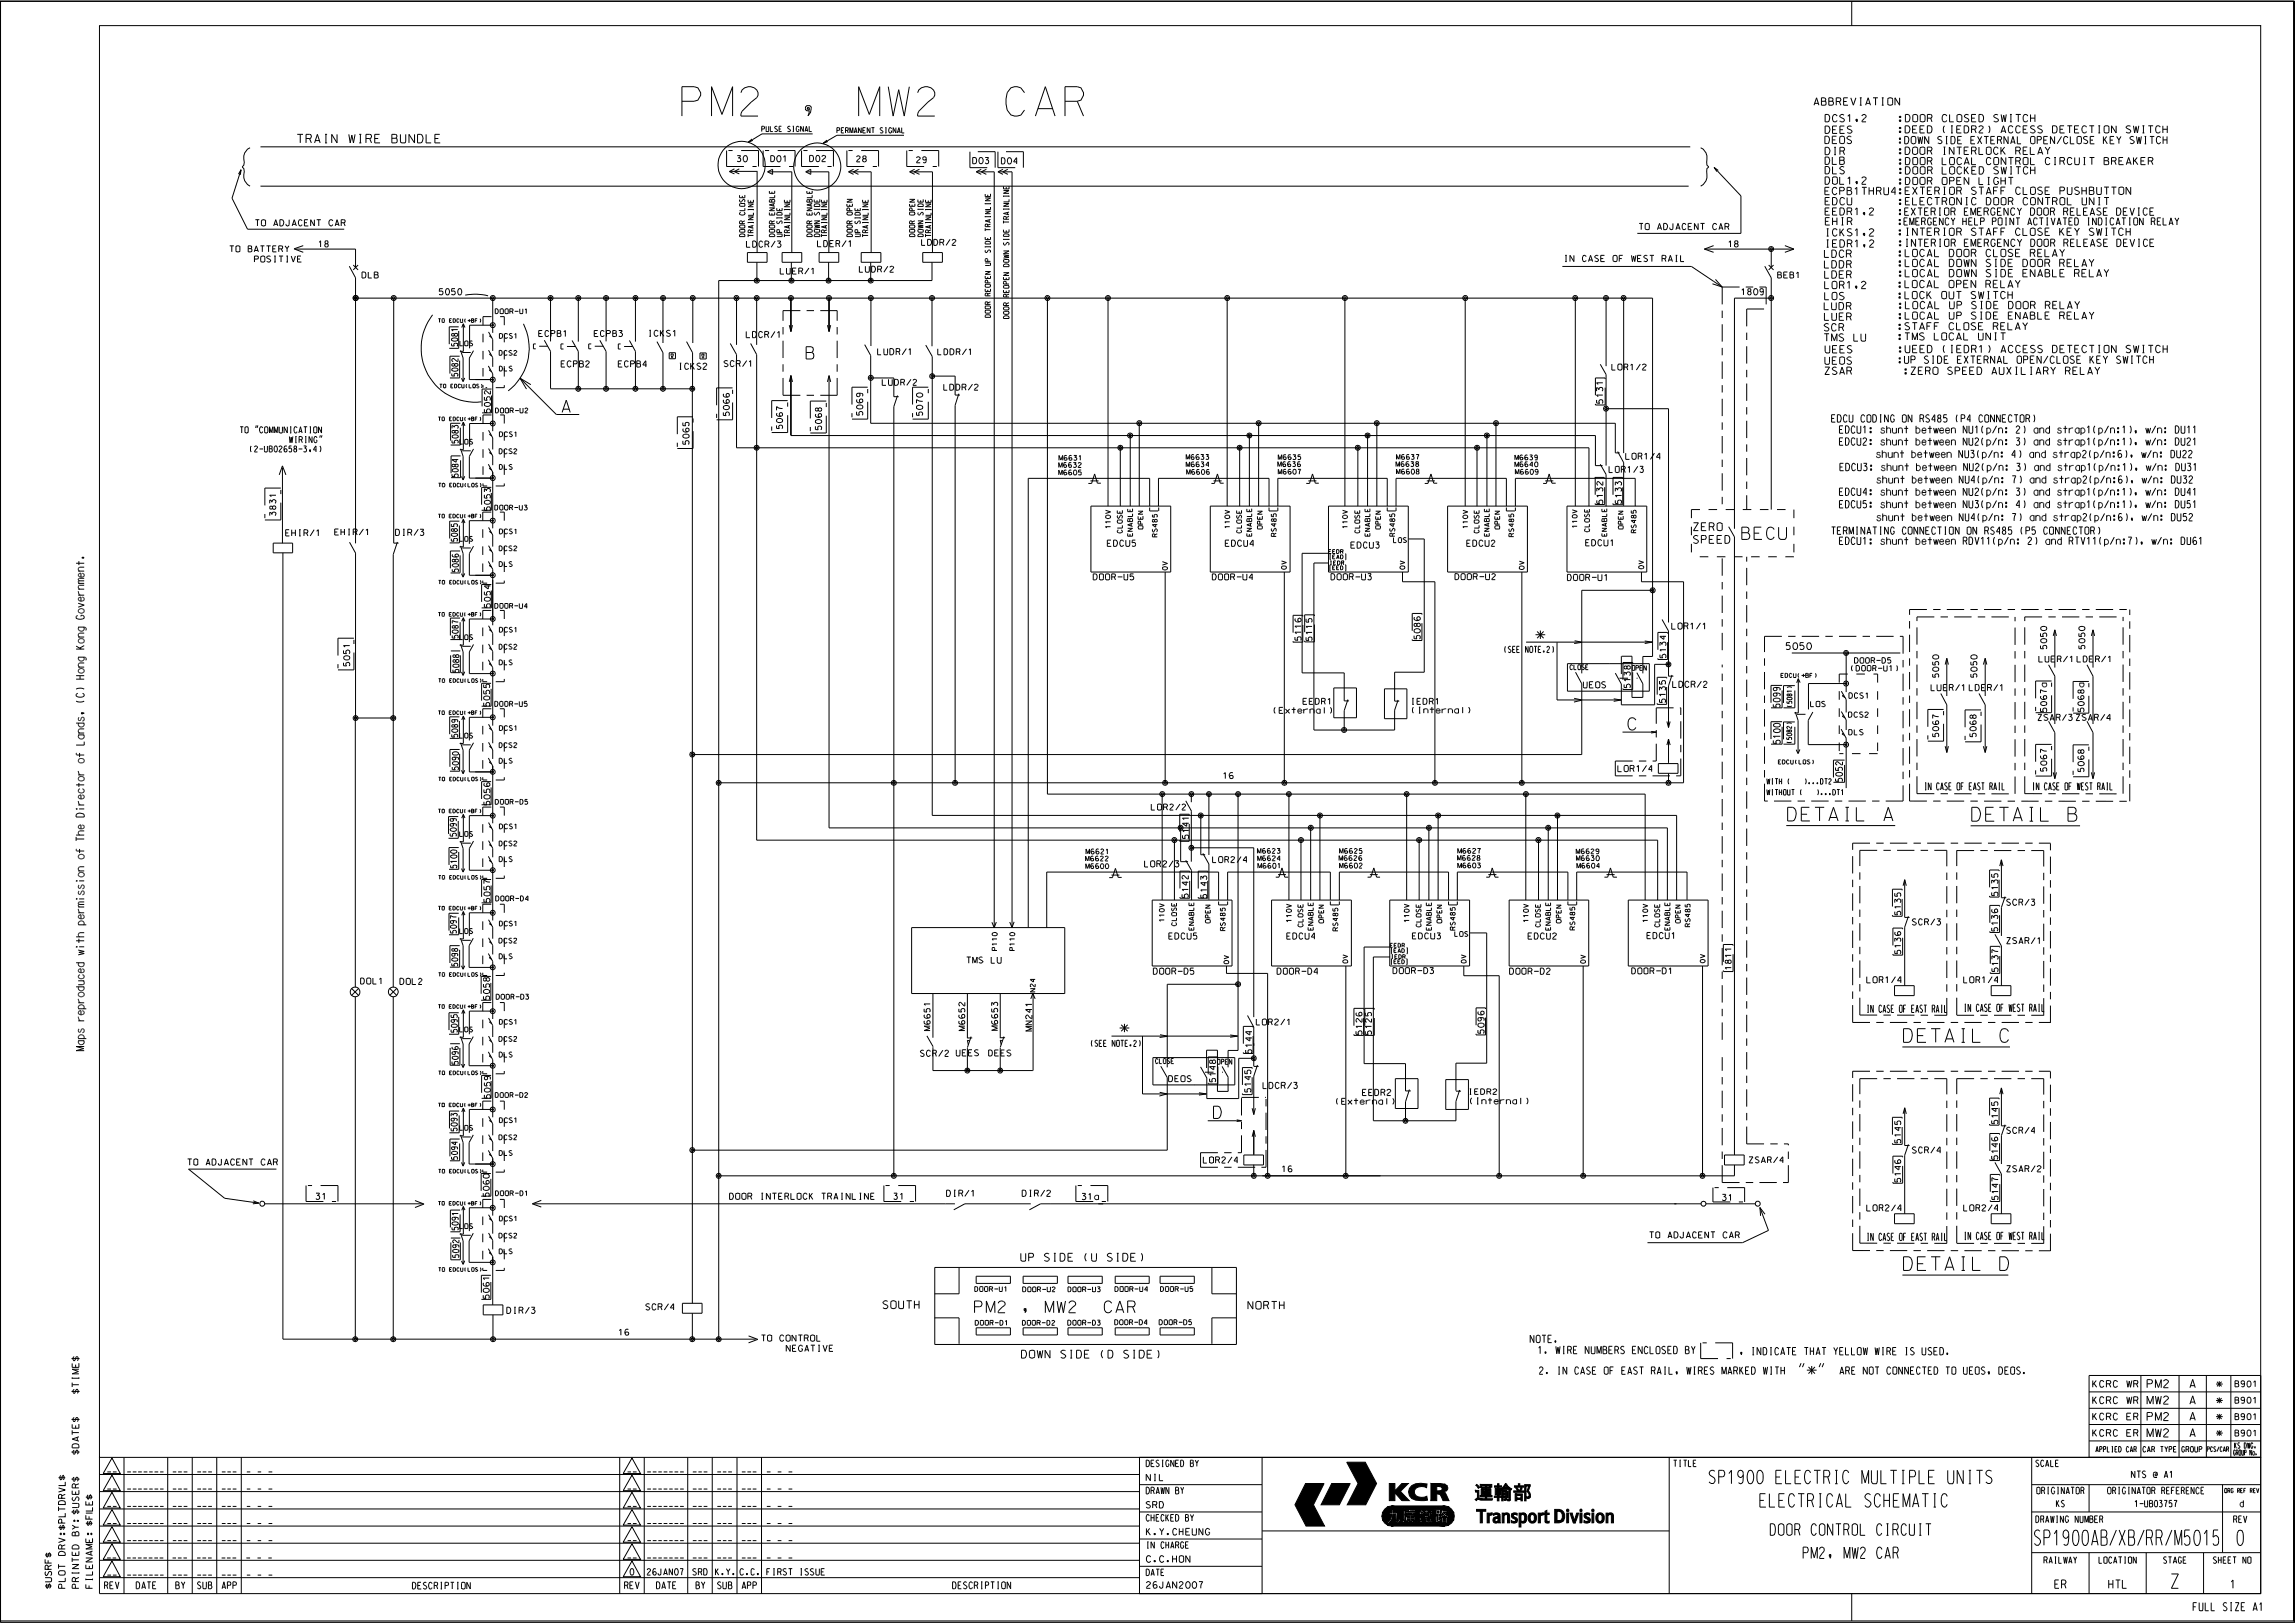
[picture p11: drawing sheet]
<svg xmlns="http://www.w3.org/2000/svg" width="420mm" height="297mm" viewBox="0 0 420 297" stroke-linecap="round" stroke-linejoin="round" font-family="sans-serif">
<defs><g id="words">
<g font-size="5.4">
<text x="124.8" y="21.2">PM2 , MW2</text>
<text x="178.4" y="21.2">CAR</text>
</g>
<g font-size="2.8">
<text x="372.3" y="282.8">SP1900AB</text>
<text x="387.8" y="282.8">XB</text>
<text x="392.8" y="282.8">RR</text>
<text x="398" y="282.8">M5015</text>
<text x="409.4" y="282.8">0</text>
</g>
<text font-size="2.6" x="397.4" y="290.6">Z</text>
<g font-size="2.5">
<text x="327.1" y="150.2">DETAIL A</text>
<text x="360.9" y="150.3">DETAIL B</text>
<text x="348.4" y="190.8">DETAIL C</text>
<text x="348.4" y="232.5">DETAIL D</text>
<text x="269.8" y="274.4">„B¿Ø‡¡</text>
<text x="270.2" y="278.7">Transport Division</text>
</g>
<g font-size="2.4">
<text x="312.8" y="271.5">SP1900 ELECTRIC MULTIPLE UNITS</text>
<text x="322.1" y="275.8">ELECTRICAL SCHEMATIC</text>
</g>
<g font-size="2.2">
<text x="147.5" y="65.7">B</text>
<text x="102.9" y="75.5">A</text>
<text x="318.8" y="98.7">BECU</text>
<text x="298" y="133.6">C</text>
<text x="222.1" y="204.7">D</text>
</g>
<g font-size="2.1">
<text x="178.4" y="240.2">PM2 , MW2</text>
<text x="199.8" y="240.2">CAR</text>
<text x="324" y="281">DOOR CONTROL CIRCUIT</text>
<text x="330" y="285.2">PM2, MW2 CAR</text>
</g>
<g font-size="1.8">
<text x="281.2" y="117.1">*</text>
<text x="205" y="189">*</text>
<text x="329" y="251.6">&quot;*&quot;</text>
</g>
<text font-size="1.6" x="54.4" y="26.1">TRAIN WIRE BUNDLE</text>
<g font-size="1.5">
<text x="393" y="257">MW2</text>
<text x="393" y="254">PM2</text>
<text x="400.8" y="256.9">A</text>
<text x="400.8" y="253.9">A</text>
<text x="393" y="263">MW2</text>
<text x="393" y="260">PM2</text>
<text x="400.8" y="262.9">A</text>
<text x="400.8" y="259.9">A</text>
<text x="376" y="290.6">ER</text>
<text x="385.9" y="290.6">HTL</text>
<text x="408.2" y="290.6">1</text>
<text x="401.4" y="294.8">FULL SIZE A1</text>
</g>
<g font-size="1.4">
<text x="309.9" y="97.1">ZERO</text>
<text x="309.9" y="99.4">SPEED</text>
<text x="186.8" y="230.8">UP SIDE (U SIDE)</text>
<text x="161.6" y="239.5">SOUTH</text>
<text x="228.4" y="239.6">NORTH</text>
<text x="187" y="248.5">DOWN SIDE (D SIDE)</text>
</g>
<g font-size="1.3">
<text x="332" y="19.2">ABBREVIATION</text>
<text x="334" y="22.3">DCS1,2</text>
<text x="347.3" y="22.3">:DOOR CLOSED SWITCH</text>
<text x="334" y="26.3">DEOS</text>
<text x="334" y="28.3">DIR</text>
<text x="334" y="24.4">DEES</text>
<text x="347.3" y="24.3">:DEED (IEDR2) ACCESS DETECTION SWITCH</text>
<text x="347.3" y="28.3">:DOOR INTERLOCK RELAY</text>
<text x="347.3" y="26.3">:DOWN SIDE EXTERNAL OPEN/CLOSE KEY SWITCH</text>
<text x="334" y="35.6">ECPB1THRU4 :EXTERIOR STAFF CLOSE PUSHBUTTON</text>
<text x="334" y="33.7">DOL1,2</text>
<text x="334" y="30.1">DLB</text>
<text x="334" y="31.8">DLS</text>
<text x="347.3" y="33.8">:DOOR OPEN LIGHT</text>
<text x="347.3" y="30.1">:DOOR LOCAL CONTROL CIRCUIT BREAKER</text>
<text x="347.4" y="31.8">:DOOR LOCKED SWITCH</text>
<text x="334" y="39.4">EEDR1,2</text>
<text x="334" y="37.5">EDCU</text>
<text x="334" y="41.2">EHIR</text>
<text x="347.3" y="37.5">:ELECTRONIC DOOR CONTROL UNIT</text>
<text x="347.3" y="39.4">:EXTERIOR EMERGENCY DOOR RELEASE DEVICE</text>
<text x="347.4" y="41.2">:EMERGENCY HELP POINT ACTIVATED INDICATION RELAY</text>
<text x="333.9" y="47.1">LDCR</text>
<text x="334" y="43.2">ICKS1,2</text>
<text x="334" y="45.3">IEDR1,2</text>
<text x="347.3" y="47">:LOCAL DOOR CLOSE RELAY</text>
<text x="347.3" y="43.1">:INTERIOR STAFF CLOSE KEY SWITCH</text>
<text x="347.4" y="45.1">:INTERIOR EMERGENCY DOOR RELEASE DEVICE</text>
<text x="333.9" y="49">LDDR</text>
<text x="333.9" y="50.9">LDER</text>
<text x="333.9" y="52.8">LOR1,2</text>
<text x="347.3" y="52.7">:LOCAL OPEN RELAY</text>
<text x="347.3" y="48.8">:LOCAL DOWN SIDE DOOR RELAY</text>
<text x="347.3" y="50.7">:LOCAL DOWN SIDE ENABLE RELAY</text>
<text x="333.9" y="56.7">LUDR</text>
<text x="333.9" y="58.6">LUER</text>
<text x="333.9" y="54.8">LOS</text>
<text x="347.3" y="54.7">:LOCK OUT SWITCH</text>
<text x="347.3" y="58.4">:LOCAL UP SIDE ENABLE RELAY</text>
<text x="347.3" y="56.5">:LOCAL UP SIDE DOOR RELAY</text>
<text x="333.9" y="60.6">SCR</text>
<text x="333.9" y="62.4">TMS LU</text>
<text x="334" y="64.6">UEES</text>
<text x="347.3" y="62.2">:TMS LOCAL UNIT</text>
<text x="347.3" y="60.4">:STAFF CLOSE RELAY</text>
<text x="347.3" y="64.5">:UEED (IEDR1) ACCESS DETECTION SWITCH</text>
<text x="334" y="66.7">UEOS</text>
<text x="334" y="68.5">ZSAR</text>
<text x="346.9" y="68.5">:ZERO SPEED AUXILIARY RELAY</text>
<text x="347.3" y="66.5">:UP SIDE EXTERNAL OPEN/CLOSE KEY SWITCH</text>
<text x="335.2" y="77.3">EDCU CODING ON RS485 (P4 CONNECTOR)</text>
<text x="336.6" y="81.5">EDCU2: shunt between NU2(p/n: 3) and strap1(p/n:1), w/n: DU21</text>
<text x="336.6" y="79.3">EDCU1: shunt between NU1(p/n: 2) and strap1(p/n:1), w/n: DU11</text>
<text x="343" y="83.8">shunt between NU3(p/n: 4) and strap2(p/n:6), w/n: DU22</text>
<text x="336.7" y="86.1">EDCU3: shunt between NU2(p/n: 3) and strap1(p/n:1), w/n: DU31</text>
<text x="343" y="88.4">shunt between NU4(p/n: 7) and strap2(p/n:6), w/n: DU32</text>
<text x="336.6" y="90.6">EDCU4: shunt between NU2(p/n: 3) and strap1(p/n:1), w/n: DU41</text>
<text x="336.6" y="92.9">EDCU5: shunt between NU3(p/n: 4) and strap1(p/n:1), w/n: DU51</text>
<text x="343" y="95.3">shunt between NU4(p/n: 7) and strap2(p/n:6), w/n: DU52</text>
<text x="335.2" y="97.8">TERMINATING CONNECTION ON RS485 (P5 CONNECTOR)</text>
<text x="336.6" y="99.7">EDCU1: shunt between RDV11(p/n: 2) and RTV11(p/n:7), w/n: DU61</text>
<text x="351.8" y="144.6">IN CASE OF EAST RAIL</text>
<text x="371.5" y="144.6">IN CASE OF WEST RAIL</text>
<text x="341.2" y="185.3">IN CASE OF EAST RAIL</text>
<text x="359" y="185.1">IN CASE OF WEST RAIL</text>
<text x="341.2" y="227">IN CASE OF EAST RAIL</text>
<text x="359" y="226.8">IN CASE OF WEST RAIL</text>
<text x="280.1" y="245.7">NOTE.</text>
<text x="281.5" y="247.7">1. WIRE NUMBERS ENCLOSED BY</text>
<text x="281.7" y="251.5">2. IN CASE OF EAST RAIL, WIRES MARKED WITH</text>
<text x="318.3" y="247.9">, INDICATE THAT YELLOW WIRE IS USED.</text>
<text x="334.3" y="251.5">ARE NOT CONNECTED TO UEOS, DEOS.</text>
</g>
<g font-size="1.2">
<text x="326.9" y="118.9">5050</text>
<text x="383" y="256.9">KCRC WR</text>
<text x="383" y="253.9">KCRC WR</text>
<text x="405.6" y="256.9">*</text>
<text x="405.6" y="253.9">*</text>
<text x="383" y="259.9">KCRC ER</text>
<text x="383" y="262.8">KCRC ER</text>
<text x="405.6" y="262.9">*</text>
<text x="405.6" y="259.9">*</text>
<text x="19.6" y="269.4">__</text>
<text x="23.3" y="269.4">_______</text>
<text x="31.6" y="269.4">___</text>
<text x="36.1" y="269.4">___</text>
<text x="40.6" y="269.4">___</text>
<text x="45.1" y="269.4">_ _ _</text>
<text x="114.8" y="269.4">__</text>
<text x="118.5" y="269.4">_______</text>
<text x="126.8" y="269.4">___</text>
<text x="131.3" y="269.4">___</text>
<text x="135.8" y="269.4">___</text>
<text x="140.3" y="269.4">_ _ _</text>
<text x="19.6" y="272.5">__</text>
<text x="19.6" y="275.7">__</text>
<text x="23.3" y="272.5">_______</text>
<text x="23.3" y="275.7">_______</text>
<text x="31.6" y="272.5">___</text>
<text x="31.6" y="275.7">___</text>
<text x="36.1" y="272.5">___</text>
<text x="36.1" y="275.7">___</text>
<text x="40.6" y="272.5">___</text>
<text x="40.6" y="275.7">___</text>
<text x="45.1" y="272.5">_ _ _</text>
<text x="45.1" y="275.7">_ _ _</text>
<text x="114.8" y="275.7">__</text>
<text x="114.8" y="272.5">__</text>
<text x="118.5" y="275.7">_______</text>
<text x="118.5" y="272.5">_______</text>
<text x="126.8" y="275.7">___</text>
<text x="126.8" y="272.5">___</text>
<text x="131.3" y="275.7">___</text>
<text x="131.3" y="272.5">___</text>
<text x="135.8" y="275.7">___</text>
<text x="135.8" y="272.5">___</text>
<text x="140.3" y="275.7">_ _ _</text>
<text x="140.3" y="272.5">_ _ _</text>
<text x="209.8" y="271">NIL</text>
<text x="209.8" y="276">SRD</text>
<text x="376.3" y="275.8">KS</text>
<text x="390.1" y="270.4">NTS @ A1</text>
<text x="390.7" y="275.8">1-UB03757</text>
<text x="409.9" y="275.8">d</text>
<text x="19.6" y="282">__</text>
<text x="19.6" y="278.8">__</text>
<text x="23.3" y="282">_______</text>
<text x="23.3" y="278.8">_______</text>
<text x="31.6" y="282">___</text>
<text x="31.6" y="278.8">___</text>
<text x="36.1" y="282">___</text>
<text x="36.1" y="278.8">___</text>
<text x="40.6" y="282">___</text>
<text x="40.6" y="278.8">___</text>
<text x="45.1" y="282">_ _ _</text>
<text x="45.1" y="278.8">_ _ _</text>
<text x="114.8" y="282">__</text>
<text x="114.8" y="278.8">__</text>
<text x="118.5" y="282">_______</text>
<text x="118.5" y="278.8">_______</text>
<text x="126.8" y="282">___</text>
<text x="126.8" y="278.8">___</text>
<text x="131.3" y="282">___</text>
<text x="131.3" y="278.8">___</text>
<text x="135.8" y="282">___</text>
<text x="135.8" y="278.8">___</text>
<text x="140.3" y="282">_ _ _</text>
<text x="140.3" y="278.8">_ _ _</text>
<text x="209.8" y="280.9">K.Y.CHEUNG</text>
<text x="19.6" y="285.1">__</text>
<text x="23.2" y="285.1">_______</text>
<text x="31.6" y="285.1">___</text>
<text x="36" y="285.1">___</text>
<text x="40.5" y="285.1">___</text>
<text x="45.1" y="285.1">_ _ _</text>
<text x="114.8" y="285.1">__</text>
<text x="118.5" y="285.1">_______</text>
<text x="126.8" y="285.1">___</text>
<text x="131.3" y="285.1">___</text>
<text x="135.8" y="285.1">___</text>
<text x="140.3" y="285.1">_ _ _</text>
<text x="209.8" y="285.9">C.C.HON</text>
<text x="19.1" y="290.7">REV</text>
<text x="19.6" y="288.2">__</text>
<text x="23.3" y="288.2">_______</text>
<text x="25" y="290.7">DATE</text>
<text x="31.6" y="288.2">___</text>
<text x="32.2" y="290.7">BY</text>
<text x="36.1" y="288.2">___</text>
<text x="36.1" y="290.7">SUB</text>
<text x="40.6" y="288.2">___</text>
<text x="40.6" y="290.7">APP</text>
<text x="45.1" y="288.2">_ _ _</text>
<text x="75.5" y="290.8">DESCRIPTION</text>
<text x="114.3" y="290.7">REV</text>
<text x="115.3" y="288.2">0</text>
<text x="118.5" y="288.2">26JAN07</text>
<text x="120.1" y="290.7">DATE</text>
<text x="126.8" y="288.2">SRD</text>
<text x="127.4" y="290.7">BY</text>
<text x="130.9" y="288.2">K.Y.</text>
<text x="131.3" y="290.7">SUB</text>
<text x="135.4" y="288.2">C.C.</text>
<text x="135.8" y="290.7">APP</text>
<text x="140.3" y="288.2">FIRST ISSUE</text>
<text x="174.3" y="290.7">DESCRIPTION</text>
<text x="209.8" y="290.6">26JAN2007</text>
</g>
<g font-size="1.1">
<text x="134.9" y="29.6">30</text>
<text x="141" y="29.6">D01</text>
<text x="148.2" y="29.6">D02</text>
<text x="156.8" y="29.6">28</text>
<text x="167.7" y="29.8">29</text>
<text x="178" y="29.9">D03</text>
<text x="183.2" y="30">D04</text>
<text x="46.7" y="41.3">TO ADJACENT CAR</text>
<text x="42" y="46.1">TO BATTERY</text>
<text x="44.5" y="48">POSITIVE</text>
<text x="58.3" y="45.2">18</text>
<text x="136.6" y="45.2">LDCR/3</text>
<text x="149.6" y="45.1">LDER/1</text>
<text x="168.6" y="44.9">LDDR/2</text>
<text x="285.6" y="47.9">IN CASE OF WEST RAIL</text>
<text x="300" y="42">TO ADJACENT CAR</text>
<text x="316.3" y="45.2">18</text>
<text x="66.3" y="50.9">DLB</text>
<text x="80.4" y="53.9">5050</text>
<text x="142.8" y="50.2">LUER/1</text>
<text x="157.3" y="49.8">LUDR/2</text>
<text x="318.7" y="53.9">1809</text>
<text x="325.3" y="50.9">BEB1</text>
<text x="98.6" y="61.6">ECPB1</text>
<text x="108.8" y="61.6">ECPB3</text>
<text x="118.6" y="61.6">ICKS1</text>
<text x="136.6" y="61.8">LDCR/1</text>
<text x="160.6" y="64.9">LUDR/1</text>
<text x="171.6" y="64.9">LDDR/1</text>
<text x="102.7" y="67.2">ECPB2</text>
<text x="113.2" y="67.2">ECPB4</text>
<text x="124.2" y="67.6">ICKS2</text>
<text x="132.5" y="67.1">SCR/1</text>
<text x="161.5" y="70.5">LUDR/2</text>
<text x="172.7" y="71.4">LDDR/2</text>
<text x="295" y="67.7">LOR1/2</text>
<text x="43.9" y="79.2">TO &quot;COMMUNICATION</text>
<text x="45.7" y="82.7">(2-UB02658-3,4)</text>
<text x="53" y="81">WIRING&quot;</text>
<text x="294.5" y="86.5">LOR1/3</text>
<text x="297.5" y="84">LOR1/4</text>
<text x="52.3" y="98.1">EHIR/1</text>
<text x="61.3" y="97.9">EHIR/1</text>
<text x="72.4" y="98">DIR/3</text>
<text x="202.7" y="100">EDCU5</text>
<text x="224.3" y="100">EDCU4</text>
<text x="247.2" y="100.3">EDCU3</text>
<text x="268.4" y="100">EDCU2</text>
<text x="290.2" y="99.9">EDCU1</text>
<text x="200.1" y="106.1">DOOR-U5</text>
<text x="221.9" y="106.1">DOOR-U4</text>
<text x="243.6" y="106.1">DOOR-U3</text>
<text x="266.3" y="106.1">DOOR-U2</text>
<text x="286.8" y="106.2">DOOR-U1</text>
<text x="275.2" y="119.4">(SEE NOTE.2)</text>
<text x="306" y="115.1">LOR1/1</text>
<text x="289.8" y="125.9">UEOS</text>
<text x="306.1" y="125.8">LDCR/2</text>
<text x="373.1" y="121.2">LUER/1</text>
<text x="380.1" y="121.2">LDER/1</text>
<text x="233" y="130.6">(External)</text>
<text x="238.5" y="128.9">EEDR1</text>
<text x="258.2" y="128.9">IEDR1</text>
<text x="258.3" y="130.5">(Internal)</text>
<text x="353.4" y="126.4">LUER/1</text>
<text x="360.4" y="126.4">LDER/1</text>
<text x="372.9" y="131.8">ZSAR/3 ZSAR/4</text>
<text x="223.9" y="142.5">16</text>
<text x="296.1" y="141.2">LOR1/4</text>
<text x="210.7" y="148.2">LOR2/2</text>
<text x="209.5" y="158.6">LOR2/3</text>
<text x="221.9" y="157.9">LOR2/4</text>
<text x="367.2" y="165.7">SCR/3</text>
<text x="213.9" y="171.9">EDCU5</text>
<text x="235.5" y="171.9">EDCU4</text>
<text x="258.5" y="171.8">EDCU3</text>
<text x="279.7" y="171.9">EDCU2</text>
<text x="301.4" y="171.8">EDCU1</text>
<text x="350" y="169.3">SCR/3</text>
<text x="367.2" y="172.7">ZSAR/1</text>
<text x="176.9" y="176.2">TMS LU</text>
<text x="211.1" y="178.3">DOOR-D5</text>
<text x="233.7" y="178.3">DOOR-D4</text>
<text x="254.9" y="178.2">DOOR-D3</text>
<text x="276.3" y="178.3">DOOR-D2</text>
<text x="298.6" y="178.2">DOOR-D1</text>
<text x="341.7" y="179.9">LOR1/4</text>
<text x="359.4" y="179.9">LOR1/4</text>
<text x="66" y="180.1">DOL1</text>
<text x="73.2" y="180.2">DOL2</text>
<text x="199.6" y="191.5">(SEE NOTE.2)</text>
<text x="229.9" y="187.6">LOR2/1</text>
<text x="168.4" y="193.3">SCR/2</text>
<text x="175" y="193.2">UEES</text>
<text x="180.9" y="193.3">DEES</text>
<text x="213.9" y="198">DEOS</text>
<text x="231.1" y="199.2">LDCR/3</text>
<text x="244.4" y="202.1">(External)</text>
<text x="249.4" y="200.5">EEDR2</text>
<text x="268.9" y="202">(Internal)</text>
<text x="367.2" y="207.4">SCR/4</text>
<text x="34.3" y="213.2">TO ADJACENT CAR</text>
<text x="220.2" y="212.8">LOR2/4</text>
<text x="234.6" y="214.5">16</text>
<text x="320.1" y="212.8">ZSAR/4</text>
<text x="350" y="211">SCR/4</text>
<text x="367.2" y="214.4">ZSAR/2</text>
<text x="57.8" y="219.5">31</text>
<text x="133.5" y="219.5">DOOR INTERLOCK TRAINLINE</text>
<text x="163.6" y="219.5">31</text>
<text x="173.2" y="218.9">DIR/1</text>
<text x="187.1" y="218.9">DIR/2</text>
<text x="198" y="219.5">31a</text>
<text x="315.2" y="219.7">31</text>
<text x="341.7" y="221.6">LOR2/4</text>
<text x="359.4" y="221.6">LOR2/4</text>
<text x="301.9" y="226.6">TO ADJACENT CAR</text>
<text x="118.2" y="239.7">SCR/4</text>
<text x="92.8" y="240.3">DIR/3</text>
<text x="113.2" y="244.3">16</text>
<text x="139.4" y="245.4">TO CONTROL</text>
<text x="141.6" y="247.3">NEGATIVE</text>
<text x="409" y="253.8">B901</text>
<text x="409" y="256.8">B901</text>
<text x="409" y="259.8">B901</text>
<text x="409" y="262.8">B901</text>
</g>
<g font-size="1">
<text x="139.4" y="24.1">PULSE SIGNAL</text>
<text x="153.2" y="24.4">PERMANENT SIGNAL</text>
<text x="338.7" y="122.8">(DOOR-U1)</text>
<text x="339.4" y="121.4">DOOR-D5</text>
<text x="331.4" y="129.3">LOS</text>
<text x="338.3" y="131.3">DCS2</text>
<text x="338.4" y="127.8">DCS1</text>
<text x="338.3" y="134.5">DLS</text>
<text x="323.4" y="143.5">WITH (</text>
<text x="330.1" y="143.5">)...DT2</text>
<text x="323.4" y="145.5">WITHOUT (</text>
<text x="332.7" y="145.5">)...DT1</text>
<text x="268.7" y="200.3">IEDR2</text>
<text x="383.5" y="265.7">APPLIED CAR</text>
<text x="392.2" y="265.7">CAR TYPE</text>
<text x="399.3" y="265.7">GROUP</text>
<text x="408.8" y="266.3">GROUP No.</text>
<text x="408.9" y="265">KS DWG.</text>
</g>
<g font-size=".9">
<text x="90.6" y="57.4">DOOR-U1</text>
<text x="84.1" y="63.3">LOS</text>
<text x="91.3" y="65">DCS2</text>
<text x="91.4" y="61.9">DCS1</text>
<text x="91.4" y="67.9">DLS</text>
<text x="90.7" y="75.6">DOOR-U2</text>
<text x="84.1" y="81.3">LOS</text>
<text x="91.3" y="83">DCS2</text>
<text x="91.4" y="79.9">DCS1</text>
<text x="91.4" y="85.9">DLS</text>
<text x="193.7" y="85.5">M6632</text>
<text x="193.8" y="86.9">M6605</text>
<text x="193.8" y="84.2">M6631</text>
<text x="217.1" y="84.1">M6633</text>
<text x="217.1" y="85.4">M6634</text>
<text x="217.2" y="86.8">M6606</text>
<text x="233.8" y="85.4">M6636</text>
<text x="233.9" y="86.8">M6607</text>
<text x="233.9" y="84.1">M6635</text>
<text x="255.5" y="85.4">M6638</text>
<text x="255.6" y="84.1">M6637</text>
<text x="255.6" y="86.7">M6608</text>
<text x="277.2" y="84.2">M6639</text>
<text x="277.3" y="85.4">M6640</text>
<text x="277.3" y="86.8">M6609</text>
<text x="90.5" y="93.3">DOOR-U3</text>
<text x="84.1" y="99.1">LOS</text>
<text x="91.3" y="100.8">DCS2</text>
<text x="91.4" y="97.7">DCS1</text>
<text x="255" y="99.3">LOS</text>
<text x="91.4" y="103.7">DLS</text>
<text x="90.6" y="111.3">DOOR-U4</text>
<text x="84.1" y="117.1">LOS</text>
<text x="91.3" y="118.8">DCS2</text>
<text x="91.4" y="115.7">DCS1</text>
<text x="91.4" y="121.7">DLS</text>
<text x="287.3" y="122.5">CLOSE</text>
<text x="298.7" y="122.7">OPEN</text>
<text x="90.6" y="129.3">DOOR-U5</text>
<text x="84.1" y="135.1">LOS</text>
<text x="91.3" y="136.8">DCS2</text>
<text x="91.4" y="133.7">DCS1</text>
<text x="91.4" y="139.7">DLS</text>
<text x="90.7" y="147.2">DOOR-D5</text>
<text x="84.1" y="153.1">LOS</text>
<text x="91.3" y="154.8">DCS2</text>
<text x="91.4" y="151.7">DCS1</text>
<text x="91.4" y="157.7">DLS</text>
<text x="198.7" y="157.6">M6622</text>
<text x="198.7" y="158.9">M6600</text>
<text x="198.8" y="156.3">M6621</text>
<text x="230.1" y="156.2">M6623</text>
<text x="230.1" y="157.5">M6624</text>
<text x="230.2" y="158.9">M6601</text>
<text x="245.1" y="157.5">M6626</text>
<text x="245.2" y="156.2">M6625</text>
<text x="245.2" y="158.8">M6602</text>
<text x="266.7" y="157.4">M6628</text>
<text x="266.8" y="156.1">M6627</text>
<text x="266.8" y="158.8">M6603</text>
<text x="288.5" y="156.2">M6629</text>
<text x="288.5" y="157.5">M6630</text>
<text x="288.6" y="158.9">M6604</text>
<text x="90.7" y="164.9">DOOR-D4</text>
<text x="84.1" y="170.8">LOS</text>
<text x="91.3" y="172.6">DCS2</text>
<text x="91.4" y="169.5">DCS1</text>
<text x="266.2" y="171.4">LOS</text>
<text x="91.4" y="175.4">DLS</text>
<text x="90.8" y="182.8">DOOR-D3</text>
<text x="84.1" y="188.8">LOS</text>
<text x="91.3" y="190.6">DCS2</text>
<text x="91.4" y="187.5">DCS1</text>
<text x="91.4" y="193.4">DLS</text>
<text x="211.5" y="194.6">CLOSE</text>
<text x="222.8" y="194.8">OPEN</text>
<text x="90.6" y="200.8">DOOR-D2</text>
<text x="84.1" y="206.8">LOS</text>
<text x="91.3" y="208.6">DCS2</text>
<text x="91.4" y="205.4">DCS1</text>
<text x="91.4" y="211.4">DLS</text>
<text x="90.7" y="218.8">DOOR-D1</text>
<text x="84.1" y="224.8">LOS</text>
<text x="91.3" y="226.6">DCS2</text>
<text x="91.4" y="223.4">DCS1</text>
<text x="91.4" y="229.4">DLS</text>
<text x="178.4" y="236.3">DOOR-U1</text>
<text x="187.2" y="236.4">DOOR-U2</text>
<text x="195.4" y="236.4">DOOR-U3</text>
<text x="204.1" y="236.3">DOOR-U4</text>
<text x="212.4" y="236.3">DOOR-U5</text>
<text x="178.5" y="242.5">DOOR-D1</text>
<text x="187.1" y="242.5">DOOR-D2</text>
<text x="195.4" y="242.5">DOOR-D3</text>
<text x="204" y="242.4">DOOR-D4</text>
<text x="212.1" y="242.4">DOOR-D5</text>
<text x="404" y="265.6">PCS/CAR</text>
</g>
<g font-size=".7">
<text x="80.2" y="59">TO EDCU(+BF)</text>
<text x="80.5" y="71">TO EDCU(LOS)</text>
<text x="80.2" y="77">TO EDCU(+BF)</text>
<text x="80.3" y="89.1">TO EDCU(LOS)</text>
<text x="80.2" y="94.8">TO EDCU(+BF)</text>
<text x="243.2" y="101.3">EEDR</text>
<text x="80.3" y="106.9">TO EDCU(LOS)</text>
<text x="243.1" y="104.3">[EED]</text>
<text x="243.2" y="102.3">[EAD]</text>
<text x="243.3" y="103.4">IEDR</text>
<text x="80.2" y="112.8">TO EDCU(+BF)</text>
<text x="80.3" y="124.9">TO EDCU(LOS)</text>
<text x="325.9" y="124">EDCU(+BF)</text>
<text x="80.2" y="130.8">TO EDCU(+BF)</text>
<text x="80.3" y="142.9">TO EDCU(LOS)</text>
<text x="325.4" y="139.8">EDCU(LOS)</text>
<text x="80.2" y="148.8">TO EDCU(+BF)</text>
<text x="80.3" y="160.9">TO EDCU(LOS)</text>
<text x="80.2" y="166.5">TO EDCU(+BF)</text>
<text x="254.4" y="173.4">EEDR</text>
<text x="80.2" y="178.7">TO EDCU(LOS)</text>
<text x="254.4" y="176.3">[EED]</text>
<text x="254.4" y="174.3">[EAD]</text>
<text x="254.6" y="175.4">IEDR</text>
<text x="80.2" y="184.5">TO EDCU(+BF)</text>
<text x="80.2" y="196.7">TO EDCU(LOS)</text>
<text x="80.2" y="202.5">TO EDCU(+BF)</text>
<text x="80.2" y="214.7">TO EDCU(LOS)</text>
<text x="80.2" y="220.5">TO EDCU(+BF)</text>
<text x="80.2" y="232.7">TO EDCU(LOS)</text>
</g>
</g></defs>
<path d="M.1 .2h419.8v296.7h-419.8z" fill="none" stroke="#000" stroke-width=".21"/>
<g fill="none" stroke="#000" stroke-width=".18">
<path d="M0 .2h419.7v296.4h-419.7zM18.2 4.7h395.5v262h-395.5zM338.9 .2v4.5M44.1 31.1l-1.6 5.2 2.8 5.6h17.7M44.1 31.1l-.1 .9M44.1 31.1l-.5 .8M45.8 27a2.08 2.08 0 0 0-1.1 2.7l-.1 .5-.3 .4 .3 .3 .1 .5a2.18 2.18 0 0 0 1.1 2.7M47.7 26.9h261.6M47.7 34.1h261.3M133.5 31.4h5.1M134.4 30.9l-.9 .5 .9 .4M135.3 30.9l-.9 .5 .9 .4"/>
<path d="M135.4 36.5l-.1 .3 .3 .2 .5-.5 .2 .2-.1 .3M135.5 37.2h.7l.1 .2-.1 .4h-.7a.3 .3 0 0 1 0-.6zM135.6 38.9h-.2a.48 .48 0 0 0 .4 .5 .48 .48 0 0 0 .5-.3v-.2h-.2M135.8 35.8v.4M136.3 35.7v.5h-1v-.5M136.3 38.1v.5h-1M136.9 38.3h1M136.9 39.7h1l-1 .5h1M136.9 37.3h1l-1 .5h1M136.9 36.6v.4h1v-.4M136.9 38.3v.2M137.4 36.7v.3"/>
<path d="M137.6 25.4l-.7 .6M137.8 25.7l-.9 .3M137.9 38.9v.5h-1M137.9 38.3v.2M138.6 31.4v14.8M140.5 31.4l.9-.4v.9zM140.5 31.4h4.4v14.8M140.8 38h1l-1 .6h1M140.9 36.6l.8-.1 .1 .5h-1zM141.2 36.6v.4M141.3 35.1v.3M141.3 39v.4"/>
<path d="M141.5 37.3v.4M141.8 34.9v.5h-1v-.4M141.8 35.7v.5h-1M141.8 38.9v.5h-1v-.5M141.8 37.2l-1 .3 1 .3M142.2 38.1v.5h.9v-.5M142.2 39.8v.2M142.2 39.9h.9M142.2 38.9h.4l.5 .1v.4h-.9zM142.7 38.2v.4M143.1 39.8v.2M143.6 38.3h1"/>
<path d="M143.6 36.6v.4h1v-.4M143.6 38.3v.2M143.6 39.7h1l-1 .5h1M143.6 37.3h1l-1 .5h1M144.1 36.7v.3M144.6 38.3v.2M144.6 38.9v.5h-1M147.4 31.4l1-.4v.9zM147.6 31.4h4.1v14.8M147.7 38h.9l-.9 .6h.9M147.7 36.6l.8-.1 .1 .5h-.9zM148.1 35.1v.3"/>
<path d="M148.1 36.6v.4M148.1 39v.4M148.4 37.3v.4M148.6 34.9v.5h-.9v-.4M148.6 35.7v.5h-.9M148.6 38.9v.5h-.9v-.5M148.6 37.2l-.9 .3 .9 .3M148.7 24.5h-9.3l-2.5 1.5M149 38.2v.2M149 38.3h1M149.1 38.9l-.1 .2 .3 .3 .5-.5 .2 .1-.1 .4M149.1 37.4h.8l.1 .4h-1z"/>
<path d="M149.5 36.7v.3M150 36.5v.5h-1v-.5M150 38.2v.2M150.3 38.3h1M150.3 39.7h1l-1 .5h1M150.3 37.3h1l-1 .5h1M150.3 36.6v.4h1v-.4M150.3 38.3v.2M150.8 36.7v.3M151.3 25.6l-.7 .6M151.3 38.9v.5h-1M151.3 38.3v.2"/>
<path d="M151.5 25.9l-.9 .3M155 36.5h1l-1 .5h1M155.1 38.9l.7-.1a.28 .28 0 0 1 .2 .3 .28 .28 0 0 1-.2 .3l-.7-.1-.1-.2zM155.4 31.4h4v14.8M155.5 38.6l-.1-.5h-.4v.5h1M155.5 37.5v.3M156 37.3v.5h-1v-.5M156.2 31l-.9 .4 .9 .5M156.5 38.1v.5h.9v-.5M156.5 39.9h.9M156.5 39.8v.2M156.5 38.9h.4l.5 .1v.4h-.9z"/>
<path d="M157 38.2v.4M157.1 31l-.9 .4 .9 .5M157.4 39.8v.2M157.9 38.3h1M157.9 39.7h1l-1 .5h1M157.9 37.3h1l-1 .5h1M157.9 36.6v.4h1v-.4M157.9 38.3v.2M158.4 36.7v.3M158.9 38.9v.5h-1M158.9 38.3v.2M165.4 24.8h-12.2l-2.6 1.4"/>
<path d="M166.5 36.5h.9l-.9 .5h.9M166.5 38.9l.8-.1a.3 .3 0 0 1 .1 .3 .3 .3 0 0 1-.1 .3l-.8-.1zM166.6 31.4h4v14.8M166.9 38.6v-.5h-.4v.5h.9M166.9 37.5v.3M167.4 31l-.9 .4 .9 .5M167.4 37.3v.5h-.9v-.5M168 38.3h1M168 38.2v.2M168.1 38.9l-.1 .2 .2 .3 .6-.5 .2 .1-.2 .4M168.1 37.4h.8l.1 .4h-1zM168.3 31l-1 .4 1 .5"/>
<path d="M168.5 36.7v.3M169 36.5v.5h-1v-.5M169 38.2v.2M169.4 39.7h1l-1 .5h1M169.4 38.3h1M169.4 37.3h1l-1 .5h1M169.4 36.6v.4h1v-.4M169.4 38.3v.2M169.9 36.7v.3M170.4 38.9v.5h-1M170.4 38.3v.2M178.8 31.4h3.1v138.3"/>
<path d="M179.6 31l-1 .4 1 .5M180.3 37.2v.2M180.3 39.5v.2M180.3 39.7h1M180.3 38.6h1l-1 .5h1M180.3 37.3h1M180.3 36.2h1l-1 .5h1M180.5 31l-.9 .4 .9 .5M180.8 35.6v.4M181.3 35.5v.5h-1v-.5M181.3 37.2v.2M181.3 37.9v.4h-1"/>
<path d="M181.3 39.5v.2M182.8 31.4h2.4v138.3M183.6 31l-1 .4 1 .5M183.6 35.8v.2M183.6 38.2v.2M183.6 38.3h1.1M183.6 37.2h1.1l-1.1 .6h1.1M183.6 35.9h1.1M183.6 34.9h1.1l-1.1 .5h1.1M184.1 39.8l-.2-.2-.2 .1-.1 .4h1.1M184.1 34.2v.4M184.1 39.8v.3"/>
<path d="M184.4 38.9v.4M184.4 31l-.9 .4 .9 .5M184.7 34.1v.5h-1.1v-.5M184.7 35.8v.2M184.7 36.5v.4h-1.1M184.7 38.2v.2M184.7 39.6l-.6 .2M184.7 38.8l-1.1 .3 1.1 .2M311.2 27a2.15 2.15 0 0 1 1.1 2.7l.1 .5 .3 .4-.3 .3-.1 .5a2.29 2.29 0 0 1-1.1 2.7M313.7 30.6l4.9 5.2v6.9h-19M313.7 30.6l.5 .8M313.7 30.6l.8 .6"/>
<path d="M334.1 39.8v1.4M335.4 39.8v1.4M336.2 39.8v1.4M337.2 39.8v1.4M338.1 39.8v1.4M338.6 39.8l.3 .3-.1 .4h-.2M54.1 45.6h11v3.3M55.5 44.9l-1.7 .6 1.7 .7M63.9 48.7l1.2 2.1v48.6M64.6 48.5l.9 .9M65.1 54.6h237.3v65.5h-1.7v3.1M65.5 48.5l-.9 .9"/>
<path d="M72.1 54.6v44.8h.8M79.2 57.6a9.9 9.9 0 0 0-.9 11 9.9 9.9 0 0 0 9.8 4.9M84.8 59.3v5h-.6M84.8 59.3l-.3 .6M84.8 59.3l.3 .6M85.1 54a9.5 9.5 0 0 1 4.2 .1M90.2 54.5v6.4M90.2 59.5h-4.3v4.2M95.8 59.3a9.9 9.9 0 0 1-2.8 12.2M100.8 54.3v8.2M105.8 54.4v8.1M110.9 54.3v8.2"/>
<path d="M116.3 54.4v8.1M121.3 54.5v8.3M126.8 54.5v8.3M134.8 54.5v8.6M135.3 43l.3-.2h.5l.2 .1v.4h-1zM135.5 42h.7l.1 .2-.1 .3h-.7a.29 .29 0 0 1 0-.5zM135.5 41.2h.6l.2 .1-.2 .4h-.6a.29 .29 0 0 1 0-.5zM135.8 40.6l-.2-.2-.2 .1-.1 .4h1M135.8 40.6v.3M136.3 40.4l-.5 .2M136.8 46.2h3.6v1.8h-3.6zM136.9 43.1h1"/>
<path d="M136.9 40.7h1M136.9 40.6v.2M136.9 42.8v.6M137.4 42.2l-.2-.1-.3 .1v.4h1M137.4 42.2v.4M137.6 41.3v.4M137.9 42.1l-.5 .1M137.9 41.3l-1 .2 1 .3M137.9 40.6v.2M138.5 54.5v8.6M138.5 48v3.3M140.8 42h.8a.27 .27 0 0 1 .2 .2 .27 .27 0 0 1-.2 .3l-.8-.1z"/>
<path d="M140.8 41.3l.8-.1a.3 .3 0 0 1 .2 .3 .3 .3 0 0 1-.2 .2h-.6l-.2-.1zM140.9 42.9l.6-.1 .3 .2v.3h-1zM141.3 40.6l-.2-.2-.3 .1v.4h1M141.3 40.6v.3M141.8 40.4l-.5 .2M142.2 42.8l.9 .1v.4h-.9M142.2 40.5v.3l.2 .1 .6-.5 .1 .2-.1 .3M142.7 42.5l-.1-.4h-.4v.4h.9M143.1 46.2h3.6v1.8h-3.6zM143.6 40.6v.2M143.6 42.8v.6M143.6 43.1h1"/>
<path d="M143.6 40.7h1M144.1 42.2l-.3-.1-.2 .1v.4h1M144.1 42.2v.4M144.3 41.3v.4M144.4 59.5l.3 1.2M144.6 42.1l-.5 .1M144.6 41.3l-1 .2 1 .3M144.6 40.6v.2M144.7 54.5v6.2M144.8 48v3.3M145 59.5l-.3 1.2M147.7 41.3l.1-.1h.7a.3 .3 0 0 1 .1 .3 .3 .3 0 0 1-.1 .2h-.7z"/>
<path d="M147.7 42.9l.7-.1 .2 .2v.3h-.9zM147.7 42h.8a.27 .27 0 0 1 .1 .2 .27 .27 0 0 1-.1 .3l-.8-.1zM148.1 40.6l-.1-.2-.3 .1v.4h.9M148.1 40.6v.3M148.6 40.4l-.5 .2M149 43l.3-.2h.5l.2 .2v.3h-1zM149 40.4h1l-1 .5h1M149 41.2l1 .1-.9 .1 .9 .2-1 .1M149.1 42h.7a.26 .26 0 0 1 .2 .2 .26 .26 0 0 1-.2 .3h-.6a.28 .28 0 0 1-.2-.2 .28 .28 0 0 1 .1-.3zM149.9 46.2h3.6v1.8h-3.6zM150.3 43.1h1M150.3 40.7h1"/>
<path d="M150.3 40.6v.2M150.3 42.8v.6M150.8 42.2l-.2-.1-.2 .1-.1 .4h1M150.8 42.2v.4M151.1 41.3v.4M151.3 42.1l-.5 .1M151.3 41.3l-1 .2 1 .3M151.3 40.6v.2M151.4 59.5l.3 1.2M151.6 48v3.3M151.7 54.5v6.2M152 59.5l-.3 1.2"/>
<path d="M155 43l.2-.2h.5l.3 .2v.3h-1zM155.1 42h.7a.26 .26 0 0 1 .2 .2 .26 .26 0 0 1-.2 .3h-.7l-.1-.2zM155.1 41.3l.7-.1a.28 .28 0 0 1 .2 .3 .28 .28 0 0 1-.2 .2h-.7l-.1-.2zM155.5 40.6l-.2-.2-.3 .1v.4h1M155.5 40.6v.3M156 40.4l-.5 .2M156.5 42.8l.9 .1v.4h-.9M156.5 40.5v.3l.2 .1 .6-.5 .1 .2-.1 .3M157 42.5l-.1-.4h-.4v.4h.9M157.6 46.2h3.6v1.8h-3.6zM157.9 43.1h1M157.9 40.7h1"/>
<path d="M157.9 40.6v.2M157.9 42.8v.6M158.4 42.2l-.2-.1-.3 .1v.4h1M158.4 42.2v.4M158.6 41.3v.4M158.9 42.1l-.5 .1M158.9 41.3l-1 .2 1 .3M158.9 40.6v.2M159.3 48v3.3M159.4 54.6v8.7M166.5 42.9l.7-.1 .2 .2v.3h-.9zM166.5 42h.8a.27 .27 0 0 1 .1 .2 .27 .27 0 0 1-.1 .3h-.8z"/>
<path d="M166.5 41.2h.8a.3 .3 0 0 1 .1 .3 .3 .3 0 0 1-.1 .2h-.8zM166.9 40.6l-.2-.2-.2 .1v.4h.9M166.9 40.6v.3M167.4 40.4l-.5 .2M168 43l.2-.2h.5l.2 .1 .1 .4h-1zM168 40.4h1l-1 .5h1M168 41.2l1 .1-.9 .1 .9 .2-1 .1M168.1 42h.8l.1 .2-.1 .3h-.8a.29 .29 0 0 1 0-.5zM168.9 46.2h3.6v1.8h-3.6zM169.4 43.1h1M169.4 40.7h1M169.4 40.6v.2"/>
<path d="M169.4 42.8v.6M169.9 42.2l-.2-.1-.3 .1v.4h1M169.9 42.2v.4M170.1 41.3v.4M170.4 42.1l-.5 .1M170.4 41.3l-1 .2 1 .3M170.4 40.6v.2M170.6 48v3.3h-39.1v193.8M170.6 54.6v8.8M180.3 48.1l1 .1-.1 .4h-.9M180.3 41.8v.5M180.3 43.4v.4h1v-.4"/>
<path d="M180.3 45.1v.2M180.3 50.5v.5h1v-.5M180.3 52.9v.4h1v-.4M180.3 49.7h1l-1 .5h1M180.3 45.2h1M180.3 42h1M180.3 57.7l.7-.1 .3 .2v.3h-1zM180.3 56.8h.8a.3 .3 0 0 1 .2 .2 .3 .3 0 0 1-.2 .3h-.7zM180.3 56h.8a.27 .27 0 0 1 .2 .3 .27 .27 0 0 1-.2 .2h-.7zM180.3 52.1l.8-.1a.3 .3 0 0 1 .2 .3 .3 .3 0 0 1-.2 .3l-.7-.1zM180.3 45.8v.2l.2 .2h.1l.2-.4h.4l.1 .2-.2 .2M180.3 44.3l.7-.1 .3 .2v.3h-1z"/>
<path d="M180.8 55.4l-.1-.1h-.4v.4h1M180.8 53.8l-.2-.2-.3 .1v.4h1M180.8 51.8l-.1-.5h-.4v.5h1M180.8 47.8l-.1-.4h-.4v.4h1M180.8 41.2l-.1-.1h-.4v.4h1M180.8 41.2v.3M180.8 43.6v.2M180.8 50.7v.3M180.8 53v.3M180.8 53.8v.3M180.8 55.4v.3M181 40.2v.4"/>
<path d="M181.3 45.1v.2M181.3 55.2l-.5 .2M181.3 53.6l-.5 .2M181.3 41l-.5 .2M181.3 40.2l-1 .2 1 .3M183.6 58l.3-.2h.5l.3 .2v.3h-1.1zM183.6 43l.3-.2 .7 .1 .1 .4h-1.1zM183.6 40.4v.5M183.6 43.7v.2M183.6 50.7v.5h1.1v-.5M183.6 53.1v.4h1.1v-.4M183.6 49.9h1.1l-1.1 .5h1.1"/>
<path d="M183.6 46.6l1.1 .2-.9 .1 .9 .2-1.1 .1M183.6 45.9h1.1l-1.1 .5h1.1M183.6 43.8h1.1M183.6 40.6h1.1M183.7 57h.7a.28 .28 0 0 1 .3 .2 .28 .28 0 0 1-.3 .3h-.6l-.2-.2zM183.7 56.3l.7-.1a.28 .28 0 0 1 .3 .2 .28 .28 0 0 1-.3 .3h-.6l-.2-.2zM183.7 48.4l.7-.1 .3 .2v.3h-1.1zM183.7 44.4l-.1 .3 .3 .2 .5-.5 .3 .1-.2 .4M183.8 52.2h.6a.26 .26 0 0 1 .3 .3 .26 .26 0 0 1-.3 .2h-.5a.28 .28 0 0 1-.3-.2 .28 .28 0 0 1 .2-.3zM183.8 47.5h.6a.26 .26 0 0 1 .3 .2 .26 .26 0 0 1-.3 .3h-.5a.28 .28 0 0 1-.3-.2 .28 .28 0 0 1 .2-.3zM184.1 55.6l-.2-.2-.2 .1-.1 .4h1.1M184.1 54l-.2-.2-.2 .1-.1 .4h1.1"/>
<path d="M184.1 52v-.4h-.4l-.1 .4h1.1M184.1 42.2v.3M184.1 50.8v.4M184.1 53.2v.3M184.1 54v.3M184.1 55.6v.3M184.7 42v.5h-1.1v-.5M184.7 43.7v.2M184.7 55.4l-.6 .2M184.7 53.8l-.6 .2M191.7 54.6v90.7h109.4v19.4M202.8 54.6v38"/>
<path d="M224.6 54.6v38M246.1 54.6v38M268.1 54.6v38M285.9 48.8h23.6l5.7 3.7M288.3 54.6v38M293.9 54.6v12.4M297.1 54.6v28.3M311.9 45.6h16.4M311.9 45.6l1.7 .6M313.4 51.9l1.8 .6M313.6 44.9l-1.7 .7M313.9 51.1l1.3 1.4"/>
<path d="M323 48.7l1.1 2.1v42.4M323.7 48.5l.9 .9M324.1 54.6h-6.7v42.2M324.1 45.6v3.3M324.6 48.5l-.9 .9M326.6 44.9l1.7 .7M328.3 45.6l-1.7 .6M46.9 77.8l-.1 .5M47.2 77.8l-.2 .5M58.6 79.7l-.1 .4M58.9 79.7l-.1 .4M82.6 62.9v.4h.5a.33 .33 0 0 1 .3-.5 .33 .33 0 0 1 .3 .5h-.1"/>
<path d="M82.7 68.4v.4h.5a.33 .33 0 0 1 .2-.5 .33 .33 0 0 1 .4 .5h-.1M82.7 62l.6-.2 .4 .2 .1 .2-.3 .2h-.4l-.4-.1zM82.7 78.4v-.5l.4 .3a.33 .33 0 0 1 .5-.4 .33 .33 0 0 1 .1 .6M82.7 67.5a.58 .58 0 0 1 .7-.2 .58 .58 0 0 1 .4 .5l-.9 .1-.2-.1zM82.8 79.7l.6-.1 .5 .2a.61 .61 0 0 1-.6 .4 .61 .61 0 0 1-.5-.4zM83.1 61.2a.32 .32 0 0 1 .5-.2 .32 .32 0 0 1 0 .5 .32 .32 0 0 1-.5-.2M83.2 66.7a.29 .29 0 0 1 .4-.2 .29 .29 0 0 1 .1 .5h-.3l-.2-.2M83.3 79a.29 .29 0 0 1 .3-.3 .29 .29 0 0 1 .3 .3 .29 .29 0 0 1-.4 .3l-.2-.2M83.8 60.3h-1.2l.3 .3M83.8 65.6v.6l-.7-.6a.28 .28 0 0 0-.4 .2 .28 .28 0 0 0 .2 .4M84.3 64.1l.5 1.4v4.3M84.8 77.2v5.1h-.6"/>
<path d="M84.8 77.2l.3 .7M84.8 77.2l-.3 .7M85 69.2l-.2 .6-.3-.6M86.7 64.2l-.8 1.3v4h4.3M88.6 74.9v.6h.6l-.2-.2a.38 .38 0 0 1 .5-.4 .38 .38 0 0 1 .1 .6M88.6 72.6v.6l.6 .1-.2-.3a.38 .38 0 0 1 .5-.4 .38 .38 0 0 1 .1 .7M88.7 73.8l.4-.2a.46 .46 0 0 1 .6 .5 .6 .6 0 0 1-.5 .3 .6 .6 0 0 1-.6-.5zM89.4 67l.8 1.4v10.5M89.4 60.7l.8 1.4v2.1M89.4 64.1l.8 1.3v1.7M89.4 78.7l.8 1.4v2.1M89.7 71.5v.6l-.7-.6a.31 .31 0 0 0-.4 .2 .31 .31 0 0 0 .3 .4"/>
<path d="M89.7 67.6l-.2 .1 .5 .3M89.8 79.4l-.2 .1 .4 .3M89.8 61.4l-.2 .1 .4 .3M89.8 64.7l-.2 .1 .4 .3M90.2 77.5h-4.3v4.2M95.2 69.2l6.6 6.7h4.2M95.2 69.2l1.2 2M95.2 69.2l2 1.2M98 62.9h-.4v.9h.4M99.6 62.3l1.2 2v6.8M100.8 71.2h25.9M103.1 62.9h-.4v1h.4"/>
<path d="M104.7 62.3l1.1 2v6.8M108.2 62.9h-.5v.9h.5M109.8 62.3l1.1 2v6.8M113.6 62.9h-.4v1h.4M115.2 62.3l1.1 2v6.8M120.2 62.5l1.1 2v6.8M122.5 64.5h1.1v1.1h-1.1zM122.9 65.1l-.1-.3h.3l.1 .1-.1 .5h-.2v-.3M125 77.3v.6h.5l-.1-.2a.35 .35 0 0 1 .5-.4 .35 .35 0 0 1 0 .6M125 79.6a.58 .58 0 0 1 .7-.2 .58 .58 0 0 1 .4 .6 .58 .58 0 0 1-.7 .2 .58 .58 0 0 1-.4-.6zM125.1 78.4l-.1 .1a.53 .53 0 0 0 .3 .6 .53 .53 0 0 0 .6-.2l.2-.2v-.2a.34 .34 0 0 0-.6 0 .34 .34 0 0 0 .3 .5M125.6 62.5l1.1 2v6.8"/>
<path d="M126.7 71.3v167.2M128.1 64.6h1.1v1.1h-1.1zM128.5 65.1l-.1-.2 .3-.1 .2 .1-.2 .3M128.5 65.2v.3h.3v-.3M132.4 75.5v.5l.5 .1-.1-.2a.38 .38 0 0 1 .5-.5 .38 .38 0 0 1 0 .7M132.4 74.4l.4-.2a.46 .46 0 0 1 .7 .4 .55 .55 0 0 1-.7 .4 .55 .55 0 0 1-.4-.6zM132.5 73.2a.44 .44 0 0 0 0 .6 .44 .44 0 0 0 .6 0l.3-.2v-.3a.32 .32 0 0 0-.5 0 .32 .32 0 0 0 .3 .5M132.5 72.1l-.1 .1a.58 .58 0 0 0 .4 .5 .58 .58 0 0 0 .7-.3l-.1-.3a.32 .32 0 0 0-.5 .1 .32 .32 0 0 0 .3 .4M133.6 62.9l1.2 2v17h156v10.7M137.4 62.9l1.1 2v88.8h164.9v11M142.1 77.8v.6h.5l-.1-.2a.36 .36 0 0 1 .2-.4 .36 .36 0 0 1 .5 .1v.4l-.1 .1M142.2 76.8a.55 .55 0 0 1 .6-.3 .55 .55 0 0 1 .4 .7l-.5 .1a.46 .46 0 0 1-.6-.4z"/>
<path d="M142.2 75.6l-.1 .2a.61 .61 0 0 0 .5 .4 .61 .61 0 0 0 .6-.3v-.3a.32 .32 0 0 0-.6 .1 .32 .32 0 0 0 .3 .4M143.2 74.8l-.5-.1-.6-.3v.7M144.7 68.7v11h147.3v5.5h1.3M144.7 68.7l-.3 1.2M144.7 68.7l.3 1.2M149.2 78v.6h.5l-.1-.2a.37 .37 0 0 1 .6-.4 .37 .37 0 0 1 0 .6M149.3 77a.58 .58 0 0 1 .6-.3 .58 .58 0 0 1 .4 .6 .58 .58 0 0 1-.7 .3 .58 .58 0 0 1-.3-.6zM149.3 75.8l-.1 .1a.61 .61 0 0 0 .6 .5 .61 .61 0 0 0 .6-.3l-.1-.3a.33 .33 0 0 0-.5 0 .33 .33 0 0 0 .3 .5M149.7 74.9a.32 .32 0 0 1 .5-.2 .32 .32 0 0 1 0 .5 .32 .32 0 0 1-.5-.2M151.7 68.7v82.8h153.4v13.2M151.7 68.7l.3 1.2M151.7 68.7l-.3 1.2"/>
<path d="M156.8 75.3v.6l.5 .1-.1-.3a.38 .38 0 0 1 .5-.4 .38 .38 0 0 1 .1 .7M156.8 74.3l.5-.2a.46 .46 0 0 1 .6 .4 .63 .63 0 0 1-.6 .3 .63 .63 0 0 1-.5-.4zM156.8 73.1v.1a.55 .55 0 0 0 .3 .6 .55 .55 0 0 0 .7-.2l.1-.5a.34 .34 0 0 0-.6 .1 .34 .34 0 0 0 .3 .5M157.2 72a.32 .32 0 0 1 .2 .5 .32 .32 0 0 1-.5 0 .32 .32 0 0 1 .2-.5h.7v.5M158.2 63.1l1.1 2v12.4h136.3v5.4h.8M159.4 69.2h4.2v3.4h.9M164.3 72.4l-.7 2v140.8M167.7 75.4v.6h.5l-.1-.2a.36 .36 0 0 1 .3-.4 .36 .36 0 0 1 .4 .1l.1 .2-.2 .3M167.8 74.3a.58 .58 0 0 1 .7-.2 .58 .58 0 0 1 .3 .7 .58 .58 0 0 1-.7 .2 .58 .58 0 0 1-.3-.7zM167.8 72.1a.58 .58 0 0 1 .6-.2 .58 .58 0 0 1 .4 .6 .57 .57 0 0 1-.7 .2 .57 .57 0 0 1-.3-.6zM168.9 73.4h-.6l-.6-.3v.7M169.4 63.2l1.2 2v84h136.2v15.5"/>
<path d="M170.6 68.8h4.2v3.5h.9M175.5 72l-.7 2.2v69M206.8 79.7v12.9M208.5 77.5v15.1M228.6 79.7v12.9M230.3 77.5v15.1M250.3 79.7v12.9M252 77.5v15.1M272.1 79.7v12.9M273.8 77.5v15.1M292.2 73.2v.5l.5 .1-.1-.2a.38 .38 0 0 1 .5-.4 .38 .38 0 0 1 .1 .6M292.2 71.6v-.7l.2 .1 .2 .3a.38 .38 0 0 1 .5-.4 .38 .38 0 0 1 .1 .7"/>
<path d="M292.9 66.7l1 1.8v16.7M293.3 72.3h-1.1l.3 .3M293.3 70.1h-1.1l.3 .2M293.9 74.8h11.5v39.1M49.4 94.4v-.6l.3 .1 .1 .2a.35 .35 0 0 1 .5-.4 .35 .35 0 0 1 0 .7M49.4 92.1v-.6l.3 .2 .1 .2a.37 .37 0 0 1 .2-.5 .37 .37 0 0 1 .5 .2 .37 .37 0 0 1-.2 .5M49.9 92.9v-.2a.32 .32 0 0 1 .5 0 .32 .32 0 0 1-.2 .5h-.2l-.1-.2M50 99.4h3.6v1.8h-3.6zM50.5 90.6h-1.1l.3 .3M51.1 86.9l.6-1.7 .6 1.7M51.7 85.6v13.8M64 99.2l1.1 2v30.2h6.9"/>
<path d="M72.7 99.2l-.7 2.3v79.2M82.6 98.6v.4h.5a.33 .33 0 0 1 .2-.5 .33 .33 0 0 1 .4 .5h-.1M82.6 95.9v.4h.5a.33 .33 0 0 1 .3-.5 .33 .33 0 0 1 .3 .5h-.1M82.6 97.7l.5-.1 .6 .1a.58 .58 0 0 1-.5 .5 .58 .58 0 0 1-.6-.3zM82.7 80.6v.5h.6a.32 .32 0 0 1 .2-.5 .32 .32 0 0 1 .3 .4l-.1 .1M82.7 86.8v.4h.6a.32 .32 0 0 1 .2-.5 .32 .32 0 0 1 .3 .5h-.1M82.8 85.9l.6-.1 .5 .2a.61 .61 0 0 1-.6 .4 .61 .61 0 0 1-.5-.4zM83.1 97a.32 .32 0 0 1 .4-.3 .32 .32 0 0 1 .2 .4l-.3 .2-.3-.3M83.3 85.2a.3 .3 0 0 1 .3-.2 .3 .3 0 0 1 .3 .2l-.3 .3-.3-.3M83.5 84v.6l-.8-.5h1.2M84.3 82.1l.5 1.4v4.2M84.3 99.9l.5 1.4v4.2"/>
<path d="M84.8 95v5.1h-.7M84.8 95l.3 .7M84.8 95l-.3 .7M85 87.2l-.2 .6-.3-.6M86.7 82.2l-.8 1.3v4h4.3M86.7 99.9l-.8 1.4v4h4.3M88.6 92.8v.6h.6l-.2-.2a.38 .38 0 0 1 .5-.4 .38 .38 0 0 1 .1 .6M88.6 90.5v.6l.6 .1-.2-.3a.38 .38 0 0 1 .5-.4 .38 .38 0 0 1 .1 .7M88.6 90v-.6l.4 .4a.36 .36 0 0 1 .5-.4 .36 .36 0 0 1 .1 .6M88.7 91.7l.4-.1a.46 .46 0 0 1 .6 .4 .6 .6 0 0 1-.5 .3 .6 .6 0 0 1-.6-.4zM89.4 85l.8 1.4v10.3M89.4 82.1l.8 1.3v1.7"/>
<path d="M89.4 96.5l.8 1.4v2.1M89.4 99.9l.8 1.3v1.7M89.7 85.6l-.2 .1 .5 .3M89.8 97.2l-.2 .1 .4 .3M89.8 82.7l-.2 .1 .4 .3M90.2 95.3h-4.3v4.2M125 80.7v.6h.5l-.1-.2a.37 .37 0 0 1 .5-.4 .37 .37 0 0 1 0 .6M199.6 88h1.4M199.6 92.6h14.6v12.1h-14.6zM201.5 88.4h-.7l-.5-1.7-.5 1.8h-.6M202.3 93.4l.9 .3-.9 .3M202.4 94.4a.46 .46 0 0 1 .5-.2 .46 .46 0 0 1 .3 .5 .46 .46 0 0 1-.5 .2 .46 .46 0 0 1-.3-.5z"/>
<path d="M203.2 96.4h-.9l.3 .2M203.2 95.5h-.9l.3 .2M204.6 95.2h.6a.33 .33 0 0 1 0 .5h-.6l-.1-.2zM204.6 94.3l-.1 .3 .2 .3 .4-.6 .2 .1 .1 .2-.1 .3M204.7 97l-.2 .1a.46 .46 0 0 0 .4 .5 .46 .46 0 0 0 .5-.3l-.2-.3M204.9 93.6v.3M205 81.9v10.7M205.4 96.1v.5h-.9M205.4 93.4v.5h-.9v-.5M206.4 96.7h.9l-.9 .5h.9M206.4 94.9l.4 .1 .2-.1h.2l.1 .6h-.9zM206.8 95v.5"/>
<path d="M206.8 93.2v.4M206.8 97.7v.4M207 95.8v.5M207.3 97.6v.5h-.9v-.5M207.3 93.1v.5h-.9v-.5M207.3 94v.5h-.9M207.3 95.7l-.9 .3 .9 .3M208.3 93.5h.9l-.9 .6h.9M208.4 96.2h.6a.33 .33 0 0 1 0 .6h-.6a.37 .37 0 0 1 0-.6zM208.7 95.9v-.5h-.4v.5h.9M208.7 94.6v.4M209.2 94.4v.6h-.9v-.5"/>
<path d="M210.4 92.6v-5.1h-22.2v82.2M210.9 94.2v.4h.4l-.1-.1a.29 .29 0 0 1 .4-.3 .29 .29 0 0 1 .1 .4M210.9 96.8v.3l.2 .3 .3-.6h.3l.1 .3-.1 .3M211.3 95.2a.26 .26 0 0 1 .4-.1 .26 .26 0 0 1 0 .4 .26 .26 0 0 1-.4-.2M211.3 97.9l-.1-.2-.3 .1v.4h.9M211.3 97.9v.3M211.5 95.9v.6l-.6-.5h.9M211.8 97.7l-.5 .2M212 92.6v-5.1h20.2v5.1M221.5 92.6h14.6v12.1h-14.6zM222.1 88h1.5M223.9 88.4h-.6l-.5-1.7-.6 1.8h-.5"/>
<path d="M224.2 93.4l.8 .3-.8 .3M224.2 94.4a.46 .46 0 0 1 .5-.2 .46 .46 0 0 1 .3 .5 .45 .45 0 0 1-.5 .3 .45 .45 0 0 1-.3-.6zM225 96.4h-.8l.2 .2M225 95.5h-.8l.2 .2M226.4 95.2h.6a.33 .33 0 0 1 0 .5h-.5l-.2-.2zM226.4 94.3l-.1 .3 .2 .3 .2-.1 .1-.4h.4l-.1 .5M226.5 97l-.1 .1a.41 .41 0 0 0 .3 .4 .41 .41 0 0 0 .5-.4l-.2-.1M226.8 93.6v.3M226.9 81.9v10.7M227.2 96.1v.5h-.9M227.2 93.4v.5h-.9v-.5M228.2 96.7h.9l-.9 .5h.9"/>
<path d="M228.3 94.9l.3 .1 .2-.1h.2l.1 .6h-.9zM228.6 95v.5M228.6 93.2v.4M228.6 97.7v.4M228.9 95.8v.5M229.1 97.6v.5h-.9v-.5M229.1 94v.5h-.9M229.1 93.1v.5h-.9v-.5M229.1 95.7l-.9 .3 .9 .3M230.1 93.5h.9l-.9 .6h.9M230.2 96.3l.6-.1a.33 .33 0 0 1 0 .6h-.6zM230.5 95.9v-.5h-.3l-.1 .5h.9"/>
<path d="M230.5 94.6v.4M231 94.4v.6h-.9v-.5M232.7 94.1v.4l.4 .1-.1-.2a.3 .3 0 0 1 .4-.4 .3 .3 0 0 1 .1 .6M232.7 95.9h.9M232.7 95.9h.1M232.7 96.7v.3l.2 .2 .4-.5 .2 .1v.4M233.1 95.2a.23 .23 0 0 1 .3-.2 .23 .23 0 0 1 0 .4 .23 .23 0 0 1-.3-.2M233.1 97.8l-.2-.2-.2 .1v.5h.9M233.1 97.8v.4M233.3 95.8v.5l-.6-.4M233.6 97.6l-.5 .2M233.8 92.6v-5.1h20.1v5.1"/>
<path d="M239.4 88h1.5M241.3 88.4h-.6l-.5-1.7-.6 1.8h-.5M243.1 92.6h14.6v12.1h-14.6zM245.7 93.4l.9 .3-.9 .3M245.9 94.3h.3l.3 .1a.41 .41 0 0 1-.4 .5 .41 .41 0 0 1-.4-.5zM246.6 96.4h-.9l.2 .2M246.6 95.5h-.9l.2 .2M248 95.2h.7a.33 .33 0 0 1 0 .5h-.7zM248 94.3l-.1 .3 .3 .3 .3-.5 .2-.1 .1 .2v.4M248.1 97l-.1 .1a.41 .41 0 0 0 .4 .4 .41 .41 0 0 0 .4-.4l-.1-.1M248.4 93.6v.3M248.5 81.9v10.7"/>
<path d="M248.8 96.1v.5h-.9M248.8 93.4v.5h-.9v-.5M249.8 96.7h.9l-.9 .5h.9M249.9 94.9l.3 .1 .2-.1h.3v.6h-.9zM250.2 95v.5M250.3 93.2v.4M250.3 97.7v.4M250.5 95.8v.5M250.7 97.6v.5h-.9v-.5M250.7 94v.5h-.9M250.7 93.1v.5h-.9v-.5M250.7 95.7l-.9 .3 .9 .3"/>
<path d="M251.8 93.5h.8l-.8 .6h.8M251.8 96.3l.7-.1a.33 .33 0 0 1 0 .6h-.7zM252.2 95.9l-.1-.5h-.3v.5h.8M252.2 94.6v.4M252.6 94.4v.6h-.8v-.5M254.3 94.1v.4l.5 .1-.1-.2a.3 .3 0 0 1 .4-.4 .3 .3 0 0 1 0 .6M254.3 95.9h.1M254.3 95.9h1M254.4 96.7l-.1 .3 .3 .2 .4-.5 .2 .1 .1 .2-.2 .2M254.8 95.2a.25 .25 0 0 1 .3-.2 .25 .25 0 0 1 0 .4 .25 .25 0 0 1-.3-.2M254.8 97.8l-.2-.2-.2 .1-.1 .4h1M254.8 97.8v.3"/>
<path d="M255 95.8v.5l-.7-.4M255.3 97.6l-.5 .2M255.5 92.6v-5.1h20.2v5.1M257.8 98.6h2.8v24.4h-5.4v5.3h.9M261.1 88h1.5M263 88.4h-.6l-.5-1.7-.6 1.8h-.6M264.9 92.6h14.6v12.1h-14.6zM267.7 93.4l.9 .3-.9 .3M267.8 94.4a.43 .43 0 0 1 .5-.2 .43 .43 0 0 1 .3 .5 .43 .43 0 0 1-.6 .2 .43 .43 0 0 1-.2-.5zM268.6 96.4h-.9l.2 .2M268.6 95.5h-.9l.2 .2M269.8 95.2h.7a.33 .33 0 0 1 0 .5h-.6z"/>
<path d="M269.8 94.3v.3l.2 .3 .3-.5h.3l.1 .2-.1 .3M270 97l-.2 .1a.46 .46 0 0 0 .3 .5 .46 .46 0 0 0 .6-.3l-.2-.3M270.2 93.6v.3M270.3 81.9v10.7M270.7 96.1v.5h-.9M270.7 93.4v.5h-.9v-.5M271.7 96.7h.8l-.8 .5h.8M271.7 94.9l.3 .1 .2-.1h.3v.6h-.8zM272 95v.5M272.1 93.2v.4M272.1 97.7v.4M272.3 95.8v.5"/>
<path d="M272.5 97.6v.5h-.8v-.5M272.5 94v.5h-.8M272.5 93.1v.5h-.8v-.5M272.5 95.7l-.8 .3 .8 .3M273.6 93.5h.8l-.8 .6h.8M273.6 96.3l.7-.1a.33 .33 0 0 1 0 .6h-.6l-.1-.2zM274 95.9v-.5h-.4v.5h.8M274 94.6v.4M274.4 94.4v.6h-.8v-.5M276.1 94.1v.5h.5l-.1-.2a.28 .28 0 0 1 .1-.3 .28 .28 0 0 1 .4 .1l-.1 .4M276.2 96.8l-.1 .3 .3 .2 .2-.5 .3-.1 .1 .2-.1 .4M276.6 97.8l-.2-.2-.2 .1-.1 .5h.9"/>
<path d="M276.6 95.2a.24 .24 0 0 1 .2-.2 .24 .24 0 0 1 .2 .3l-.2 .2-.2-.2M276.6 97.8v.4M276.7 95.9v.5l-.6-.4 .9-.1M277 97.6l-.4 .2M277.3 92.6v-5.1h22v5.1M282.8 88h1.5M284.7 88.4h-.7l-.5-1.7-.5 1.8h-.6M286.8 92.6h14.6v12.1h-14.6zM287.7 93.3l.9 .3-.9 .3M287.8 94.4a.43 .43 0 0 1 .5-.3 .43 .43 0 0 1 .3 .5l-.1 .2h-.6zM288.6 96.3h-.9l.3 .2M288.6 95.4h-.9l.3 .2"/>
<path d="M290.1 95l.7-.1v.6h-.6l-.2-.2zM290.1 94.1l-.1 .3 .2 .2 .4-.5h.2v.5M290.2 96.8h-.2a.44 .44 0 0 0 .4 .5 .44 .44 0 0 0 .5-.2v-.3h-.2M290.4 93.3v.4M290.9 95.9v.5h-.9M290.9 93.2v.5h-.9v-.5M292.2 91.6v.5h.5l-.1-.2a.37 .37 0 0 1 .5-.4 .37 .37 0 0 1 .1 .6M292.2 89.9v-.6l.4 .4a.37 .37 0 0 1 .5-.4 .37 .37 0 0 1 .1 .6M292.9 85l1 1.8v5.9M293.2 96.7h.8l-.8 .5h.8M293.2 94.9l.4 .1 .2-.1h.2v.6h-.8zM293.3 88.1v.7l-.7-.6a.33 .33 0 0 0-.4 .2 .33 .33 0 0 0 .2 .4"/>
<path d="M293.3 90.7h-1.1l.3 .3M293.6 95v.5M293.6 93.2v.4M293.6 97.7v.4M293.8 95.8v.5M294 97.6v.5h-.8v-.5M294 94v.5h-.8M294 93.1v.5h-.8v-.5M294 95.7l-.8 .3 .8 .3M295.6 91.6v.5l.5 .1-.1-.3a.37 .37 0 0 1 .6-.4 .37 .37 0 0 1 0 .7M295.6 89.9v-.6l.3 .1 .1 .3a.35 .35 0 0 1 .5-.4 .35 .35 0 0 1 .1 .6M295.6 88.8v-.6l.3 .1 .1 .3a.37 .37 0 0 1 .6-.4 .37 .37 0 0 1 0 .6"/>
<path d="M296 82.6l1.1 2.1M296.2 93.5h.9l-.9 .6h.9M296.2 96.3l.7-.1a.33 .33 0 0 1 0 .6h-.6l-.1-.2zM296.6 95.9v-.5h-.4v.5h.9M296.6 94.6v.4M296.8 90.7h-1.2l.3 .3M297.1 94.4v.6h-.9v-.5M297.1 84.6v8M298.5 93.4v.5h.5l-.1-.2a.3 .3 0 0 1 .4-.3 .3 .3 0 0 1 0 .5M298.6 96.1l-.1 .3 .2 .2h.2l.1-.5h.4l-.1 .5M299 97.1l-.2-.2-.2 .1-.1 .5h.9M299 94.5a.23 .23 0 0 1 .3-.2 .23 .23 0 0 1 0 .4 .23 .23 0 0 1-.3-.1"/>
<path d="M299 97.1v.4M299.1 95.2v.5l-.6-.4 .9-.1M299.4 96.9l-.4 .2M316.4 96.4l1 1.8v113.2M13.9 118.8h1.5M13.9 118.2l1 .6M13.9 103.1h1.5M14.2 112.6l-.2 .2-.1 .2a.86 .86 0 0 0 1.2 .3l.3-.2v-.3l-.6-.2v.2M14.3 114.8h1.3l.2 .2-.1 .3M14.3 116.6h1.1M14.3 110.4l1.1 .3-1.1 .4M14.3 108.9h1.1"/>
<path d="M14.3 108.2l.1 .5 .3 .2M14.3 107.8h1.1M14.3 106.8h1.1M14.3 104.5h1.1M14.4 111.6a.53 .53 0 0 1 .6-.2 .53 .53 0 0 1 .3 .6 .56 .56 0 0 1-.6 .2 .56 .56 0 0 1-.3-.6zM14.4 106.3h.1M14.4 102.7v.7M14.4 114.8a.5 .5 0 0 0 .5 .7 .5 .5 0 0 0 .4-.7M14.4 117l.2-.1a.66 .66 0 0 1 .8 .2l-.1 .4-.7 .2a.4 .4 0 0 1-.2-.7zM15 102h.2l.1 .1h-.2zM15.1 104.9a.36 .36 0 0 1 .3 .4 .36 .36 0 0 1-.3 .3 .63 .63 0 0 1-.8-.3l.1-.3 .4-.1v.7M15.1 109.3a.39 .39 0 0 1 .3 .4 .39 .39 0 0 1-.5 .3 .54 .54 0 0 1-.6-.4l.1-.2 .4-.1v.7"/>
<path d="M15.1 112.2h.1M15.1 102.1h.1zM15.4 105.8h-.9l-.2 .3 .2 .2M15.4 106.3h-.9l-.2 .2 .2 .3M15.4 118.1l-.8 .5M15.4 115.9h-.8a.37 .37 0 0 0-.3 .3 .37 .37 0 0 0 .3 .4M15.4 107.1h-1v.5l.2 .2M15.4 103.8h-.8a.37 .37 0 0 0-.3 .4 .37 .37 0 0 0 .3 .3M51.8 101.2v143.9h86.5M62.9 119v.6h.5l-.1-.2a.38 .38 0 0 1 .5-.4 .38 .38 0 0 1 .1 .6M64 118.1h-1.1l.3 .3M82.8 116.3v.4l.5 .1-.1-.2a.33 .33 0 0 1 .4-.4 .33 .33 0 0 1 .1 .6"/>
<path d="M82.8 104.2v.4h.5a.32 .32 0 0 1 0-.4 .32 .32 0 0 1 .4 0 .32 .32 0 0 1 .1 .4M82.8 115.4l.4-.1a.47 .47 0 0 1 .7 .3 .65 .65 0 0 1-1.1 0zM82.8 103.3l.6-.1 .5 .2a.64 .64 0 0 1-1.1 0zM82.8 101.5v.2a.77 .77 0 0 0 1.1 0 .31 .31 0 0 0-.4-.3 .31 .31 0 0 0-.2 .4l.3 .1M83.3 114.7a.3 .3 0 0 1 .3-.2 .3 .3 0 0 1 .3 .3l-.3 .2-.3-.2M83.3 102.6a.32 .32 0 0 1 .5-.3 .32 .32 0 0 1 0 .6 .32 .32 0 0 1-.5-.3M83.9 113.8l-1.1-.2v.5M84.3 117.9l.5 1.4v4.2M84.5 113.7l.3-.6 .3 .6M84.8 113v5.1h-.7M85 104.9l-.2 .7-.3-.6M86.7 117.9l-.8 1.4v4h4.3"/>
<path d="M88.6 110.5v.6l.6 .1-.2-.3a.38 .38 0 0 1 .5-.4 .38 .38 0 0 1 .1 .7M88.6 108.3v.5l.6 .1-.2-.2a.38 .38 0 0 1 .5-.4 .38 .38 0 0 1 .1 .6M88.6 107.2v.1M88.6 107.2h1.1M88.7 109.5l.4-.2a.46 .46 0 0 1 .6 .4 .6 .6 0 0 1-.5 .3 .6 .6 0 0 1-.6-.4zM89.4 107.1v.7l-.8-.5M89.4 102.7l.8 1.5v10.2M89.4 114.5l.8 1.4v2.1M89.4 117.8l.8 1.4v1.7M89.7 103.4l-.2 .1 .5 .3M89.8 118.5l-.2 .1 .4 .3M89.8 115.2l-.2 .1 .4 .3"/>
<path d="M89.8 100.5l-.2 .1 .4 .3M90 113.2h.3v.2zM90 105.2l.2-.1 .1 .2-.1 .1zM90.2 113.3h-4.3v4.2M212.7 102.8l1 .3-1 .3M212.8 103.8a.47 .47 0 0 1 .5-.1 .47 .47 0 0 1 .3 .4 .46 .46 0 0 1-.5 .2 .46 .46 0 0 1-.3-.5zM213.2 104.7v38.5M234.5 102.6l.9 .3-.9 .3M234.6 103.7l.1-.1h.5l.2 .1a.41 .41 0 0 1-.4 .5 .41 .41 0 0 1-.4-.5zM235 104.7v38.5M237 116.6v.5l.5 .1-.1-.2a.36 .36 0 0 1 .5-.5 .36 .36 0 0 1 .1 .7M237.1 113.2a.46 .46 0 0 0 .1 .5 .46 .46 0 0 0 .5 .1l.3-.1 .1-.4a.32 .32 0 0 0-.5-.1 .32 .32 0 0 0 .1 .5l.1 .1"/>
<path d="M238.1 115.7h-1.1l.3 .3M238.1 114.6h-1.1l.3 .2M239 116.6v.6h.5l-.1-.2a.36 .36 0 0 1 .2-.4 .36 .36 0 0 1 .5 .1v.3l-.1 .2M239 113.2v.6l.5 .1-.1-.3a.37 .37 0 0 1 .6-.4 .37 .37 0 0 1 0 .7M240.1 114.6h-1.1l.3 .3M240.1 115.7h-1.1l.3 .3M243.2 103h-2.7v30.6h14.7v-3.6l.7-1.9M243.2 101.3h-4.9v21.8h7.7v5.2h.9M243.4 103.4v1.1M243.4 101.3v1.1M243.6 100.6h-.4v.7M243.9 103.5v.8"/>
<path d="M244.3 100.6h-.4v.7M244.6 101.3v-.7h.4l.1 .3-.2 .4M244.6 103.5v.8M245.3 103.5v.8M245.6 103.5l.1 .2v.4l-.1 .2M245.6 100.9h.1v-.3h-.4v.7M246.2 103.4h.1v1.1M246.2 101.3l.1 1.1M256.2 102.6l.9 .3-.9 .3M256.4 103.6h.5l.1 .1a.41 .41 0 0 1-.4 .5 .41 .41 0 0 1-.4-.5zM256.7 104.7v1.8h5.9v36.7M258.8 116.3v.6h.5l-.1-.2a.35 .35 0 0 1 .5-.4 .35 .35 0 0 1 .1 .6"/>
<path d="M258.8 115.3a.57 .57 0 0 1 .7-.3 .57 .57 0 0 1 .4 .6 .58 .58 0 0 1-.7 .3 .58 .58 0 0 1-.4-.6zM258.9 112.9l-.1 .1a.55 .55 0 0 0 .3 .6 .55 .55 0 0 0 .7-.1l.1-.3v-.2a.34 .34 0 0 0-.6 0 .34 .34 0 0 0 .3 .5M259.3 114.3a.32 .32 0 0 1 .5-.2 .32 .32 0 0 1 0 .5 .32 .32 0 0 1-.5-.2M278 102.7l.9 .3-.9 .3M278.2 103.6h.2a.4 .4 0 0 1 .5 .3 .46 .46 0 0 1-.4 .3 .46 .46 0 0 1-.5-.3zM278.5 104.7v38.5M279.3 117.5h23M284.9 117.5v10.6h11.8M288.2 117.3l1.2 .2M289.5 117.5l-1.4 .3M299.9 102.6l.9 .3-.9 .3M299.9 103.7a.46 .46 0 0 1 .6-.2 .46 .46 0 0 1 .3 .5 .47 .47 0 0 1-.6 .1 .47 .47 0 0 1-.3-.4z"/>
<path d="M300.4 104.7v1.8h7.7v36.7h-176.6M301 117.3l1.3 .2M302.3 117.5l-1.3 .3M302.4 108h-12.9v15.2M303.8 119.8v.5l.5 .1-.1-.2a.38 .38 0 0 1 .5-.5 .38 .38 0 0 1 .1 .7M303.8 118.1v-.6l.4 .4a.36 .36 0 0 1 .4-.4 .36 .36 0 0 1 .2 .6M304.2 113.4l1.2 2.1v8.2M304.5 116.4v.6l-.7-.5 1.1-.1M304.9 118.9h-1.1l.2 .3M327.9 119.5h19.9M337.9 119.5v7.2M373.4 118.1v.6h.6l-.2-.2a.36 .36 0 0 1 .5-.4 .36 .36 0 0 1 .1 .6"/>
<path d="M373.4 115.9v.5l.6 .1-.2-.2a.38 .38 0 0 1 .5-.5 .38 .38 0 0 1 .1 .7M373.5 117l.4-.1a.46 .46 0 0 1 .7 .4 .55 .55 0 0 1-.7 .3 .55 .55 0 0 1-.4-.6zM373.5 114.8l.4-.2a.46 .46 0 0 1 .7 .5 .55 .55 0 0 1-.7 .3 .55 .55 0 0 1-.4-.6zM376 115.3v6.9M376 115.3l.3 1.1M376 115.3l-.2 1.1M380.4 118.1v.6h.6l-.2-.2a.36 .36 0 0 1 .5-.4 .36 .36 0 0 1 .1 .6M380.4 115.9v.5l.6 .1-.2-.2a.38 .38 0 0 1 .5-.5 .38 .38 0 0 1 .1 .7M380.5 117l.4-.1a.46 .46 0 0 1 .7 .4 .55 .55 0 0 1-.7 .3 .55 .55 0 0 1-.4-.6zM380.5 114.8l.4-.2a.46 .46 0 0 1 .7 .5 .55 .55 0 0 1-.7 .3 .55 .55 0 0 1-.4-.6zM383 115.3v6.9M383 115.3l.3 1.1"/>
<path d="M383 115.3l-.3 1.1M13.9 128.3l.7 .2 .8-.2M13.9 126.1l.7-.2 .8 .2M13.9 132.3h1.5M13.9 124.3h1.5M13.9 123.6h1.5M14 137.8l-.1 .2 .2 .2h1.3M14.2 126.9l-.2 .1-.1 .2a.97 .97 0 0 0 1.5 0v-.2l-.3-.1M14.3 134.5h1.1M14.3 134.1h1.1M14.3 122.1h1.1M14.3 120.3h1.2l.3 .2-.1 .3"/>
<path d="M14.4 120.3a.51 .51 0 0 0 .4 .7 .51 .51 0 0 0 .6-.7h-.1M14.4 122.5a.51 .51 0 0 1 .7-.2 .51 .51 0 0 1 .2 .7l-.2 .2-.6-.1a.35 .35 0 0 1-.1-.6zM14.4 132.3a.49 .49 0 0 0 .5 .8 .49 .49 0 0 0 .4-.8M14.4 134.5a.52 .52 0 0 0 .1 .6 .52 .52 0 0 0 .7 .1l.2-.3-.1-.4M14.4 138.9l.2-.1a.48 .48 0 0 1 .6 .1 .48 .48 0 0 1 0 .6l-.6 .1a.4 .4 0 0 1-.2-.7zM14.5 131.3l-.2 .3 .1 .2a.51 .51 0 0 0 .5-.5h.3l.2 .2v.2l-.3 .2M14.6 137.8v.7M14.6 123.6v.7M14.9 130.4l.5 .1-.5 .1zM15 130.5l.1 .1zM15.4 135.7v.6h-1.5M15.4 133.4l-1 .1v.4l.2 .2"/>
<path d="M15.4 121.3l-1 .1v.5l.2 .2M62.9 121.3v.5l.5 .1-.1-.2a.38 .38 0 0 1 .5-.5 .38 .38 0 0 1 .1 .7M62.9 120.2l.5-.2a.46 .46 0 0 1 .6 .4 .55 .55 0 0 1-.6 .4 .55 .55 0 0 1-.5-.6zM65 131.4v49.3M82.7 134.4v.5h.5l-.1-.2a.34 .34 0 0 1 .4-.3 .34 .34 0 0 1 .2 .5M82.7 133.6l.4-.2a.48 .48 0 0 1 .7 .3 .63 .63 0 0 1-1.1 0zM82.8 139.5l.2-.1h.7l.2 .2a.61 .61 0 0 1-.5 .4 .61 .61 0 0 1-.6-.4zM82.8 137.7l.6-.1 .5 .2a.61 .61 0 0 1-.5 .4 .61 .61 0 0 1-.6-.4zM82.9 122.5v.5h.5a.32 .32 0 0 1 .2-.5 .32 .32 0 0 1 .3 .4v.1M82.9 121.7l.6-.2 .5 .3a.61 .61 0 0 1-.6 .3 .61 .61 0 0 1-.5-.3zM83.1 131.7l.2 .2a.3 .3 0 0 1-.3 .3 .3 .3 0 0 1-.3-.3l.1-.2h.8l.2 .2-.1 .2M83.2 138.5l.2 .3a.29 .29 0 0 1-.4 .2 .29 .29 0 0 1-.1-.4h.9v.4"/>
<path d="M83.2 132.8a.3 .3 0 0 1 .3-.2 .3 .3 0 0 1 .3 .3l-.3 .2-.3-.2M83.4 120.9a.29 .29 0 0 1 .3-.2 .29 .29 0 0 1 .3 .3 .29 .29 0 0 1-.3 .2l-.3-.2M83.4 120a.3 .3 0 0 1 .4-.2 .3 .3 0 0 1 .2 .4 .3 .3 0 0 1-.5 .1l-.1-.2M84.3 135.9l.5 1.4v4.2M84.8 131v5h-.7M84.8 131.1l.3 .6M84.8 131.1l-.3 .6M85 122.9l-.2 .7-.3-.6M86.7 135.9l-.8 1.4v4h4.3M88.5 128.6v.6h.5l-.1-.2a.37 .37 0 0 1 .6-.4 .37 .37 0 0 1 0 .6M88.5 126.4v.5l.5 .1-.1-.3a.37 .37 0 0 1 .6-.4 .37 .37 0 0 1 0 .7M88.5 125.3v.5h.5l-.1-.2a.36 .36 0 0 1 .2-.4 .36 .36 0 0 1 .5 .1v.4l-.1 .1"/>
<path d="M88.6 127.5l.4-.1a.46 .46 0 0 1 .6 .4 .6 .6 0 0 1-.6 .3 .6 .6 0 0 1-.5-.4zM89.4 120.7l.8 1.5v10.6M89.4 138.7l.8 1.5v10.5M89.4 132.5l.8 1.4v2.1M89.4 135.8l.8 1.4v1.7M89.7 139.4l-.2 .1 .5 .3M89.7 121.4l-.2 .1 .5 .3M89.8 136.5l-.2 .1 .4 .3M89.8 133.2l-.2 .1 .4 .3M90 123.2l.2-.1 .1 .2-.1 .1zM90.2 131.3h-4.3v4.2M244.1 125.9h4.1v5.4h-4.1z"/>
<path d="M246.7 128l-.7 2v3.6M253.4 126.1h4.1v5.4h-4.1zM286.9 121.4h14.9v5.1h-14.9zM288.1 127.8l1.4 .3M288.3 123l1.2 2.1v13h-162.8M289.5 128.1l-1.5 .4M295.3 127.9l1.4 .2M296.7 128.1l-1.4 .2M296.7 120.1v3.2M296.8 120.1h1.9v7.5h2v-2.5l-1.1-2M296.9 134h6.2M297.2 125.3v.5h.5l-.1-.2a.38 .38 0 0 1 .5-.4 .38 .38 0 0 1 .1 .6"/>
<path d="M297.2 123.6v-.6l.3 .1 .1 .3a.35 .35 0 0 1 .5-.4 .35 .35 0 0 1 .1 .6M297.7 122.1a.32 .32 0 0 1 .5-.2 .32 .32 0 0 1 0 .5 .32 .32 0 0 1-.5-.2M298.4 124.4h-1.2l.3 .2M300.6 127.5h.1M302.2 133.8l.9 .2M303.1 134l-.9 .1M303.5 139.7h3.6v1.8h-3.6zM303.7 128v.5l.5 .1-.1-.3a.36 .36 0 0 1 .5-.4 .36 .36 0 0 1 .1 .7M303.7 126.3v-.6l.4 .4a.37 .37 0 0 1 .5-.4 .37 .37 0 0 1 .1 .6M303.7 124.6v.6h.5l-.1-.2a.38 .38 0 0 1 .5-.4 .38 .38 0 0 1 .1 .6M304.8 127.1h-1.1l.3 .3M305.1 132l.3 1.1"/>
<path d="M305.3 123.7h.9M305.4 121.6h-2.6v7.4h-6.1v-3.8l-1.1-2M305.4 135.2v4.4M305.4 135.2l.2 1.1M305.4 135.2l-.3 1.1M305.6 132l-.2 1.1M306 123.5l-.6 2v7.6M324.5 128.9v.5h.6a.35 .35 0 0 1 .1-.5 .36 .36 0 0 1 .5 0 .36 .36 0 0 1-.1 .5M324.5 135.5v.5h.6l-.1-.2a.37 .37 0 0 1 .5-.4 .37 .37 0 0 1 .1 .6M324.6 127.9l.4-.1a.57 .57 0 0 1 .8 .3 .75 .75 0 0 1-1.3-.1zM324.6 133.6l.5-.2a.55 .55 0 0 1 .7 .4 .72 .72 0 0 1-1.2-.1zM324.6 132.5l.5-.1a.55 .55 0 0 1 .7 .3 .72 .72 0 0 1-1.2 0z"/>
<path d="M325 126.8l.2 .1a.32 .32 0 0 1-.1 .5 .32 .32 0 0 1-.5-.1 .32 .32 0 0 1 .1-.4h.9l.2 .2-.1 .2M325 125.8l.2 .1a.32 .32 0 0 1-.1 .4 .32 .32 0 0 1-.5 0 .32 .32 0 0 1 .1-.5h.9l.2 .3-.1 .2M325.8 134.7h-1.3l.4 .2M327 135.8h.9M327 134.9v.4h.4a.24 .24 0 0 1 0-.3 .24 .24 0 0 1 .4 0 .24 .24 0 0 1 0 .3M327 132.4l.4-.1 .5 .1M327 129.2h.9M327 128.3v.4h.4a.24 .24 0 0 1 .1-.3 .24 .24 0 0 1 .3 0 .24 .24 0 0 1 0 .3M327 125.8l.4-.1 .5 .1M327 134.3a.47 .47 0 0 1 .5-.2 .47 .47 0 0 1 .4 .4 .47 .47 0 0 1-.5 .2 .47 .47 0 0 1-.4-.4zM327.1 127.7l.6-.1 .3 .2a.55 .55 0 0 1-1 0zM327.4 133.8a.22 .22 0 0 1 .3-.2 .22 .22 0 0 1 .1 .3l-.2 .1-.2-.2"/>
<path d="M327.4 127.2a.24 .24 0 0 1 .3-.2 .24 .24 0 0 1 .2 .3l-.2 .1-.3-.2M327.9 132.9v.4l-.6-.4a.21 .21 0 0 0-.3 .1 .21 .21 0 0 0 .2 .3M327.9 126.5h-.9l.3 .2M328.5 130.3l.6 1.5v6M329.1 124.2v6.3h-.7M329.1 124.2l.3 .7M329.1 124.2l-.3 .8M329.4 137.1l-.3 .8-.4-.7M331.8 130.3l-.9 1.5v4.5h7M336.9 133.4l1 1.7v9.1M337 126.5l.9 1.5v2.4M337 130.2l.9 1.5v1.9"/>
<path d="M337.2 139.4v.6l-.8-.6a.29 .29 0 0 0-.4 .2 .29 .29 0 0 0 .2 .4M337.4 134.2l-.3 .1 .5 .3M337.4 127.2l-.3 .1 .6 .4M337.4 131l-.3 .1 .6 .3M337.9 125.1h-6.9v4.7M339.4 121.4v-1.1h.4a.58 .58 0 0 1 0 1.1M340.4 120.6a.37 .37 0 0 1 .3-.3 .37 .37 0 0 1 .4 .3M341.4 120.6a.37 .37 0 0 1 .4-.3 .37 .37 0 0 1 .3 .3M342.9 120.9l.2-.3-.1-.2-.6-.1v1.1M344.4 121.4v-1.1h.4a.63 .63 0 0 1 0 1.1M346 120.3h-.5l-.1 .5M353.7 134.2v.6h.5l-.1-.2a.36 .36 0 0 1 .2-.4 .36 .36 0 0 1 .5 .1v.4l-.1 .1"/>
<path d="M353.7 123.3v.6h.5l-.1-.2a.36 .36 0 0 1 .2-.4 .36 .36 0 0 1 .5 .1v.4l-.1 .1M353.7 121.1v.6h.5l-.1-.2a.36 .36 0 0 1 .2-.4 .36 .36 0 0 1 .5 .1v.3l-.1 .2M353.7 133.2a.55 .55 0 0 1 .7-.3 .55 .55 0 0 1 .4 .7l-.5 .1a.46 .46 0 0 1-.6-.4zM353.7 122.3a.55 .55 0 0 1 .7-.3 .55 .55 0 0 1 .4 .7l-.5 .1a.46 .46 0 0 1-.6-.4zM353.7 120a.55 .55 0 0 1 .7-.2 .55 .55 0 0 1 .4 .6l-.5 .2a.46 .46 0 0 1-.6-.4zM353.8 132l-.1 .2a.61 .61 0 0 0 .5 .4 .61 .61 0 0 0 .6-.3v-.3a.32 .32 0 0 0-.6 .1 .32 .32 0 0 0 .3 .4M354.8 131.1h-.6l-.5-.3v.7M355.2 126.9l1.1 2.1v8.7M356 136.6l.3 1.1M356.3 120.5v6.9M356.3 120.5l-.3 1.1M356.3 120.5l.3 1.1"/>
<path d="M356.6 136.6l-.3 1.1M360.5 134.2v.6h.5l-.1-.2a.36 .36 0 0 1 .5-.4 .36 .36 0 0 1 .1 .6M360.6 133.2a.55 .55 0 0 1 .7-.3 .55 .55 0 0 1 .3 .7l-.4 .1a.52 .52 0 0 1-.7-.4zM360.6 132v.1a.55 .55 0 0 0 .3 .5 .55 .55 0 0 0 .6-.1l.2-.2-.1-.3a.33 .33 0 0 0-.6 .1 .33 .33 0 0 0 .4 .4M360.7 123.3v.6h.5l-.1-.2a.36 .36 0 0 1 .2-.4 .36 .36 0 0 1 .4 .1l.1 .4-.1 .1M360.7 121.1v.6h.5l-.1-.2a.36 .36 0 0 1 .2-.4 .36 .36 0 0 1 .4 .1l.1 .3-.1 .2M360.7 122.3a.57 .57 0 0 1 .7-.3 .57 .57 0 0 1 .4 .7l-.4 .1a.48 .48 0 0 1-.7-.4zM360.7 120a.57 .57 0 0 1 .7-.2 .57 .57 0 0 1 .4 .6l-.4 .2a.48 .48 0 0 1-.7-.4zM361 131.1a.32 .32 0 0 1 .5-.2 .32 .32 0 0 1 0 .5 .32 .32 0 0 1-.5-.2M362.2 126.9l1.1 2.1v8.7M363 136.6l.3 1.1M363.3 120.5v6.9"/>
<path d="M363.3 120.5l.3 1.1M363.3 120.5l-.3 1.1M363.6 136.6l-.3 1.1M373.4 129.6v.6h.6l-.2-.2a.38 .38 0 0 1 .6-.4 .38 .38 0 0 1 0 .6M373.5 128.6l.4-.2a.46 .46 0 0 1 .7 .4 .6 .6 0 0 1-.6 .3 .6 .6 0 0 1-.5-.4zM373.5 127.4a.54 .54 0 0 0 .3 .6 .54 .54 0 0 0 .6-.1l.1-.5a.34 .34 0 0 0-.6 .1 .34 .34 0 0 0 .4 .5M373.5 139.4l.4-.1a.46 .46 0 0 1 .7 .4 .55 .55 0 0 1-.7 .3 .55 .55 0 0 1-.4-.6zM373.5 138.3a.44 .44 0 0 0 .1 .5 .44 .44 0 0 0 .6 0l.3-.1v-.4a.32 .32 0 0 0-.5 0 .32 .32 0 0 0 .1 .5h.2M373.7 125h.9M373.8 125l-.1 .3 .3 .4 .4-.1 .2-.2-.1-.4M374.6 126.5h-.6l-.6-.3v.7M374.6 137.4h-.6l-.6-.3v.6"/>
<path d="M374.9 121.7l1.1 2v8.8M374.9 132l1.1 2.1v8.4M380.3 129.6v.6h.5l-.1-.2a.37 .37 0 0 1 .5-.4 .37 .37 0 0 1 .1 .6M380.3 128.6a.58 .58 0 0 1 .7-.3 .58 .58 0 0 1 .4 .6l-.4 .2a.48 .48 0 0 1-.7-.4zM380.3 139.6a.57 .57 0 0 1 .7-.3 .57 .57 0 0 1 .4 .6l-.4 .2a.48 .48 0 0 1-.7-.4zM380.4 127.4a.51 .51 0 0 0 .2 .6 .51 .51 0 0 0 .7-.1v-.5a.34 .34 0 0 0-.5 0 .34 .34 0 0 0 .1 .5l.2 .1M380.4 138.4h-.1a.52 .52 0 0 0 .3 .6 .52 .52 0 0 0 .6-.1l.2-.2-.1-.3a.32 .32 0 0 0-.5 0 .32 .32 0 0 0 .1 .5h.2M380.6 125h.8M380.7 125a.44 .44 0 0 0 0 .6 .44 .44 0 0 0 .6 0l.1-.2-.1-.4M380.8 126.5a.3 .3 0 0 1 .4-.2 .3 .3 0 0 1 0 .5 .3 .3 0 0 1-.4-.2M380.8 137.5a.3 .3 0 0 1 .4-.2 .3 .3 0 0 1 0 .5 .3 .3 0 0 1-.4-.2M381.9 121.7l1.1 2v8.8"/>
<path d="M381.9 132l1.1 2.1v8.4M13.9 153.2v.7M13.9 153.5h1.5M13.9 152.8h1.5M13.9 143.6h1.5M14 148l.1 .1h-.1zM14 148h.1M14 155.4l-.1 .1 .2 .2h1.3M14.1 149a1.12 1.12 0 0 1 1.3 .1v.4h-1.5v-.4zM14.3 159.4h1.1M14.3 147.3h1.1M14.3 146.6l.1 .5 .3 .2"/>
<path d="M14.3 141.8h1.1M14.3 141.1l.1 .5 .3 .2M14.4 142.3l.2-.2a.66 .66 0 0 1 .8 .3l-.1 .4-.2 .1h-.5a.37 .37 0 0 1-.2-.6zM14.4 143.3v.7M14.4 156.5a.5 .5 0 0 1 .7-.1 .5 .5 0 0 1 .1 .7h-.7a.34 .34 0 0 1-.1-.6zM14.4 159.8a.55 .55 0 0 1 .7-.2 .55 .55 0 0 1 .3 .6 .56 .56 0 0 1-.6 .3 .56 .56 0 0 1-.4-.6zM14.5 148h.9M14.6 155.4v.7M14.6 144.3a.38 .38 0 0 0-.3 .5 .38 .38 0 0 0 .4 .3h.3a.38 .38 0 0 0 .4-.4 .38 .38 0 0 0-.3-.4M15.1 145.4a.39 .39 0 0 1 .3 .5 .39 .39 0 0 1-.5 .3 .54 .54 0 0 1-.6-.4l.1-.2 .4-.2v.8M15.1 151a.36 .36 0 0 1 .3 .3 .36 .36 0 0 1-.3 .4l-.6-.1-.1-.1v-.4l.3-.1h.1v.7M15.4 152.1h-.8l-.2 .1v.4l.2 .2"/>
<path d="M15.4 158.6h-.8a.39 .39 0 0 0-.3 .4 .39 .39 0 0 0 .3 .4M82.4 152.5v.5h.5l-.1-.2a.34 .34 0 0 1 .5-.3 .34 .34 0 0 1 .1 .5M82.5 158.4v.4h.5a.33 .33 0 0 1 .2-.5 .33 .33 0 0 1 .4 .5h-.2M82.5 151.7l.4-.2a.48 .48 0 0 1 .6 .3 .66 .66 0 0 1-1.1 0zM82.5 156.6l.4-.1 .7 .1a.58 .58 0 0 1-.5 .5 .58 .58 0 0 1-.6-.3zM82.5 155.7l.4-.2 .7 .2a.58 .58 0 0 1-.5 .5 .58 .58 0 0 1-.6-.3zM82.8 140.4v.4l.5 .1a.33 .33 0 0 1 .2-.6 .33 .33 0 0 1 .4 .5l-.1 .1M82.8 150.7l.2 .2a.29 .29 0 0 1-.4 .3 .29 .29 0 0 1-.1-.5l.9 .1v.4M82.8 149.8l.2 .2a.3 .3 0 0 1-.4 .3 .3 .3 0 0 1-.1-.5h.9v.4M83.6 157.6h-1.1l.3 .3M84.3 153.9l.5 1.4v4.2M84.5 159l.3 .6 .2-.6"/>
<path d="M84.5 141l.3 .6 .2-.6M84.8 149v5h-.7M85.1 149.7l-.3-.7-.3 .7M86.7 153.9l-.8 1.4v3.9h4.3M88.6 146.7v.6h.5l-.1-.2a.37 .37 0 0 1 .2-.4 .37 .37 0 0 1 .5 .1 .37 .37 0 0 1-.2 .5M88.6 144.5v.5l.5 .1-.1-.2a.37 .37 0 0 1 .2-.5 .37 .37 0 0 1 .5 .2 .37 .37 0 0 1-.2 .5M88.6 145.6a.58 .58 0 0 1 .7-.2 .58 .58 0 0 1 .4 .6l-.5 .2a.46 .46 0 0 1-.6-.4zM88.6 143.3v.2a.61 .61 0 0 0 .5 .4 .61 .61 0 0 0 .6-.3l-.1-.2a.32 .32 0 0 0-.5-.1 .32 .32 0 0 0 .1 .5l.2 .1M89.4 156.7l.8 1.4v10.3M89.4 150.5l.8 1.4v2.1M89.4 153.8l.8 1.4v1.7M89.7 157.4l-.2 .1 .5 .3"/>
<path d="M89.8 154.5l-.2 .1 .4 .3M89.8 151.2l-.2 .1 .4 .2M90 159.2h.3v.2zM90 141.2h.3v.2zM90.2 149.3h-4.3v4.2M212.7 145.3v19.4M214.9 153.7v11M216.1 151.5v6.2h1.3M216.4 152.9v.5h.5l-.1-.2a.35 .35 0 0 1 .5-.4 .35 .35 0 0 1 .1 .6M217 157.4l1.1 1.9v5.4M217 146.5l1.1 2M217.2 150.6v.6l-.8-.5h1.2"/>
<path d="M217.6 152h-1.2l.3 .2M217.6 149.7h-1.2l.3 .3M218 145.3v1.5M218 148.5v9.2M218.1 155.1h11.3v31M219.8 149.2v7.2h.8M220.1 156.2l1.1 1.9v6.5M221.2 145.3v11.2M226.6 145.3v46.9h-1.9v3.1M235.9 145.3v19.4M238.1 153.7v11M239.9 151.5v13.2"/>
<path d="M241.6 149.3v15.4M257.4 145.3v19.4M259.7 153.7v11M261.5 151.5v13.2M263.2 149.3v15.4M279.2 145.3v19.4M281.6 153.7v11M283.3 151.5v13.2M285 149.3v15.4M305.4 141.5v1.6M323.3 144.5l.2 1M323.9 144.5l-.1 1"/>
<path d="M324.3 144.5h.1M324.4 144.5v1M324.9 144.5h.5M325.1 144.5v1M325.6 144.5v1M326.1 144.5v1M326.4 144.7a.23 .23 0 0 1 .2-.2 .23 .23 0 0 1 .3 .2M326.9 151.1h19.9M327.1 144.5v.8M327.6 144.5v.8M327.9 144.5h.5M328.1 144.5v1"/>
<path d="M329.6 144.5l-.1 .2v.6l.1 .2M332.7 144.5l.1 .4-.1 .6M335.4 145.5v-1h.3l.2 .2v.5l-.2 .3M335.9 142.5v.4l.6 .1a.39 .39 0 0 1 .1-.6 .39 .39 0 0 1 .5 .2v.4M335.9 140.5v.5h.6l-.1-.2a.38 .38 0 0 1 .5-.4 .38 .38 0 0 1 .2 .6M336 141.5l.5-.2a.55 .55 0 0 1 .7 .4 .72 .72 0 0 1-1.2-.1zM336.2 144.5h.5M336.4 144.5v1M337 144.7l.2-.2v1M360.6 151.1h20.1M364.5 159.9v.6l.5 .1-.1-.3a.38 .38 0 0 1 .5-.4 .38 .38 0 0 1 .1 .7M366.3 157.3v7h.9"/>
<path d="M366.3 157.3l.3 1.2M366.3 157.3l-.3 1.2M373.4 140.5v.6h.6l-.2-.2a.36 .36 0 0 1 .5-.4 .36 .36 0 0 1 .1 .6M375.8 141.3l.2 1.2M376.3 141.3l-.3 1.2M380.3 140.6v.6h.5l-.1-.2a.36 .36 0 0 1 .2-.4 .36 .36 0 0 1 .4 .1l.1 .3-.1 .2M382.7 141.3l.3 1.2M383.3 141.3l-.3 1.2M419.9 148.4h-.2v148.2h.2M13.9 161.2h.2v.1zM13.9 176.2h1.5M13.9 172.2h1.5"/>
<path d="M13.9 171.4h1.5M14 173.2l.1 .1h-.1zM14 173.2h.1M14 164.5h.1M14 164.5v.1l.1-.1M14 161.2h.1M14.1 164.5h.1M14.3 179.5h1.1M14.3 173.9l1.1 .2-1 .2 1 .2-1.1 .2M14.3 167h1.1M14.3 166.3l.1 .5 .3 .2M14.3 166h1.1"/>
<path d="M14.4 169.2h1.4M14.4 165.4h.1M14.4 165.4l.1 .1M14.4 165.6h.1M14.4 171.8v.7M14.4 169.2a.49 .49 0 0 1 .5-.7 .49 .49 0 0 1 .4 .7M14.4 176.2a.49 .49 0 0 0 .5 .7 .49 .49 0 0 0 .4-.7M14.5 162l-.2 .3 .3 .3 .2-.1 .1-.5 .2-.1 .3 .2v.3l-.3 .2M14.5 163.1l-.2 .3 .3 .3 .1-.1 .2-.5h.4l.1 .4-.3 .2M14.5 173.3h.9M14.5 164.5h.9M14.5 161.2h.9"/>
<path d="M14.6 178.4a.36 .36 0 0 0-.3 .4 .36 .36 0 0 0 .4 .3h.3a.36 .36 0 0 0 .4-.3 .36 .36 0 0 0-.3-.4M14.8 162.3h.1M15.1 167.4l.3 .2v.2a.6 .6 0 0 1-.6 .4 .6 .6 0 0 1-.5-.4l.1-.3 .4-.1v.7M15.1 177.3l.3 .2v.2a.62 .62 0 0 1-.6 .3 .62 .62 0 0 1-.5-.4l.1-.2 .4-.1v.7M15.2 179.5l.2 .2-.1 .4-1 .1M15.4 165.5h-.9l-.2 .3 .2 .2M15.4 170.7h-.8a.39 .39 0 0 0-.3 .4 .39 .39 0 0 0 .3 .3M15.4 165h-.9l-.2 .2 .1 .2M82.4 170.3v.4l.5 .1a.32 .32 0 0 1 .3-.5 .32 .32 0 0 1 .3 .4l-.1 .1M82.4 167.5v.6M82.4 167.5h.1M82.5 169.4a.58 .58 0 0 1 .6-.2 .58 .58 0 0 1 .4 .5l-.9 .1-.1-.1z"/>
<path d="M82.5 167.5l.5 .3h.5M82.7 176.3v.4l.5 .1a.32 .32 0 0 1 .2-.5 .32 .32 0 0 1 .3 .4v.1M82.7 175.5l.6-.2 .5 .2a.61 .61 0 0 1-.6 .4 .61 .61 0 0 1-.5-.4zM82.8 168.5a.26 .26 0 0 1 .2 .4 .26 .26 0 0 1-.5 0 .26 .26 0 0 1 .2-.4h.7v.4M83.1 174.5l.2 .2a.3 .3 0 0 1-.3 .3 .3 .3 0 0 1-.3-.3l.1-.2h.8l.2 .2-.1 .2M83.2 173.8a.3 .3 0 0 1 .3-.2 .3 .3 0 0 1 .3 .3l-.4 .2-.2-.2M84.3 171.7l.5 1.3v4.3M84.5 176.7l.3 .7 .2-.7M84.8 166.8v5h-.7M85.1 167.5l-.3-.7-.3 .7M86.6 171.7l-.7 1.3v4h4.3M88.6 164.5v.5l.5 .1-.1-.3a.37 .37 0 0 1 .5-.4 .37 .37 0 0 1 0 .7"/>
<path d="M88.6 162.2v.6h.5l-.1-.2a.37 .37 0 0 1 .5-.4 .37 .37 0 0 1 0 .6M88.6 163.4a.58 .58 0 0 1 .7-.2 .58 .58 0 0 1 .4 .6 .58 .58 0 0 1-.7 .2 .58 .58 0 0 1-.4-.6zM89 179.2a.32 .32 0 0 1 .5-.2 .32 .32 0 0 1 0 .5 .32 .32 0 0 1-.5-.2M89.4 174.5l.8 1.4v10.6M89.4 168.3l.8 1.4v2.1M89.4 171.6l.8 1.4v1.7M89.7 161.4h-.6l-.5-.3v.6M89.7 175.2h-.2l.5 .3M89.8 168.9l-.2 .2 .4 .2M89.8 172.3l-.2 .1 .4 .3M90.2 167h-4.3v4.3M166.8 169.7h28.1v12.1h-28.1z"/>
<path d="M181.5 168.8l.4 .9M181.6 170.8a.46 .46 0 0 1 .6-.2 .46 .46 0 0 1 .3 .5l-.4 .1a.38 .38 0 0 1-.5-.3zM182 173.9v-.5h-.4v.5h.9M182.3 168.7l-.4 1M182.5 171.8h-.9l.2 .3M182.5 172.8h-.9l.2 .2M184.8 168.7l.4 1M184.8 170.8a.46 .46 0 0 1 .6-.2 .46 .46 0 0 1 .3 .5l-.4 .1a.38 .38 0 0 1-.5-.3zM185.3 173.9l-.1-.5h-.4v.5h.9M185.6 168.7l-.4 1M185.7 171.8h-.9l.2 .3M185.7 172.8h-.9l.2 .2"/>
<path d="M189.1 179.2v.5l-.5-.4 .8-.1M203.4 160.1h1.5M205.3 160.6h-.7l-.5-1.7-.5 1.7h-.6M210.9 164.7h14.6v12.1h-14.6zM212.2 165.4l.9 .3-.9 .3M212.2 166.4a.44 .44 0 0 1 .6-.2 .44 .44 0 0 1 .2 .5 .44 .44 0 0 1-.5 .2 .44 .44 0 0 1-.3-.5zM213.1 168.3h-.9l.2 .3M213.1 167.5h-.9l.2 .2M214.4 165.3v.5h.9v-.5M214.5 167h.8v.5l-.8 .1-.1-.3zM214.5 166.2l-.1 .3 .2 .2 .2-.1 .1-.4h.4l-.1 .5M214.6 168.8l-.1 .1a.41 .41 0 0 0 .4 .5 .41 .41 0 0 0 .4-.5l-.2-.1"/>
<path d="M214.9 165.4v.4M215.3 168v.5h-.9M216.3 163.7v.5h.5l-.1-.2a.38 .38 0 0 1 .5-.4 .38 .38 0 0 1 .1 .6M217.1 161.3v.7l-.8-.5 1.2-.1M217.5 160.2v.7l-.2-.1-.6-.5a.31 .31 0 0 0-.4 .2 .31 .31 0 0 0 .3 .4M217.5 162.8h-1.2l.3 .2M217.6 165.2v.5h.9v-.5M217.6 168.7h.9l-.9 .6h.9M217.6 167l.4 .1 .2-.1h.2l.1 .5h-.9zM218 165.3v.4M218 167.1v.4M218 169.8v.4"/>
<path d="M218.3 167.9v.4M218.5 169.7v.5h-.9v-.5M218.5 166.1v.5h-.9M218.5 167.8l-.9 .3 .9 .3M219.8 163.7v.6h.5l-.1-.2a.35 .35 0 0 1 .4-.4 .35 .35 0 0 1 .1 .6M219.8 161v-.7l.4 .4a.37 .37 0 0 1 .5-.4 .37 .37 0 0 1 0 .7M220.5 161.4v.7l-.7-.5 1.1-.1M220.6 165.6h.9l-.9 .6h.9M220.8 168.3h.5l.2 .2-.1 .4h-.6a.38 .38 0 0 1 0-.6zM220.9 162.8h-1.1l.2 .3M221.1 168l-.1-.5h-.4v.5h.9M221.1 166.7v.4"/>
<path d="M221.5 166.5v.6h-.9v-.5M223 164.7v-5.1h-31.4v10.1M223.4 166.2v.5h.3l-.1-.2a.29 .29 0 0 1 .4-.3 .29 .29 0 0 1 .1 .5M223.4 168.9v.3l.1 .2 .4-.5h.3v.3l-.1 .2M223.7 167.3a.26 .26 0 0 1 .4-.2 .26 .26 0 0 1 0 .4 .26 .26 0 0 1-.4-.1M223.8 169.9l-.2-.2-.2 .1v.5h.8M223.8 169.9v.4M223.9 168v.5l-.5-.4h.8M224 174.9l.9 .3-.9 .3M224 175.9a.43 .43 0 0 1 .6-.2 .43 .43 0 0 1 .2 .5l-.1 .2h-.5zM224.2 169.7l-.4 .2M224.5 176.8v1.3h7.5v37.1"/>
<path d="M232.7 164.7h14.6v12.1h-14.6zM233.5 160.5h.6l.5-1.7 .5 1.7h.7M233.9 160.1h1.4M235.4 165.5l.9 .3-.9 .3M235.5 166.5a.47 .47 0 0 1 .5-.2 .47 .47 0 0 1 .3 .5 .47 .47 0 0 1-.5 .2 .47 .47 0 0 1-.3-.5zM236.3 168.4h-.9l.3 .3M236.3 167.5h-.9l.3 .3M237.6 166.4l-.1 .3 .2 .2 .5-.5h.2l-.1 .5M237.7 167.2h.6a.34 .34 0 0 1 0 .6h-.6a.34 .34 0 0 1 0-.6zM237.7 169l-.1 .2a.43 .43 0 0 0 .4 .4 .43 .43 0 0 0 .4-.4l-.1-.2M238 165.6v.4M238.5 168.2v.5h-1"/>
<path d="M238.5 165.5v.5h-1v-.5M239.4 167.1l.2-.1 .2 .1 .2-.1h.2l.1 .5h-.9zM239.4 168.7h.9l-.9 .6h.9M239.4 165.2v.5h.9v-.5M239.8 167.1v.4M239.9 165.3v.4M239.9 169.8v.4M240.1 167.9v.4M240.3 169.7v.5h-.9v-.5M240.3 166.1v.5h-.9M240.3 167.8l-.9 .3 .9 .3M241.3 165.6h.9l-.9 .6h.9"/>
<path d="M241.4 168.3h.7l.1 .5-.7 .1-.2-.3zM241.8 168v-.5h-.4l-.1 .5h.9M241.8 166.7v.4M242.2 166.5v.6h-.9v-.5M243.5 164.7v-5.1h-18.8v5.1M243.9 166.2v.5h.4v-.2a.3 .3 0 0 1 .4-.3 .3 .3 0 0 1 0 .5M244 168.9l-.1 .3 .2 .2 .5-.5h.2l.1 .3-.2 .2M244.3 167.3a.26 .26 0 0 1 .4-.1 .26 .26 0 0 1 0 .4 .26 .26 0 0 1-.4-.2M244.4 170l-.2-.3-.2 .1-.1 .5h1M244.4 170v.3M244.6 168v.5l-.7-.4h1M244.9 169.7l-.5 .3"/>
<path d="M245.7 174.7l.9 .3-.9 .3M245.8 175.8a.41 .41 0 0 1 .6-.2 .41 .41 0 0 1 .1 .6h-.6zM246.3 176.8v38.4M250.3 160.5h.6l.5-1.7 .5 1.7h.7M250.7 160.1h1.4M254.3 164.7h14.6v12.1h-14.6zM254.4 175.1h-3.1v30h15.1v-3.6l.7-2M254.4 173.3h-4.8v21.3h7.6v5h1M254.6 173.4v1.1M254.6 175.5v1M254.7 174.7h.2M254.8 174.7v.7"/>
<path d="M254.8 172.6h-.4v.7M255.1 173.6v.7M255.1 175.6v.8M255.6 172.6h-.5v.7M255.7 174.7h-.4v.7M255.8 175.6v.8M255.8 174.3l.3-.7 .2 .7M255.9 173.3v-.7h.2l.2 .2v.4l-.2 .1M256 175.4v-.7h.2l.2 .2v.3l-.2 .2M256.5 173.6v.7M256.5 175.6v.8M256.8 175.6l.2 .4-.2 .4"/>
<path d="M256.8 173.6l.2 .3-.2 .4M256.9 173l.1-.3-.4-.1v.7M257 165.5l.9 .3-.9 .3M257 175.1l.2-.2-.1-.2h-.4v.7M257 166.5a.45 .45 0 0 1 .6-.2 .45 .45 0 0 1 .3 .5 .44 .44 0 0 1-.6 .2 .44 .44 0 0 1-.3-.5zM257.4 175.5h.1v1M257.4 173.4h.2v1.1M257.9 168.4h-.9l.2 .3M257.9 167.5h-.9l.2 .3M259.2 166.4v.3l.2 .2 .4-.5h.2v.5M259.3 167.2h.6l.2 .2-.1 .4h-.7a.34 .34 0 0 1 0-.6zM259.4 169l-.2 .2a.43 .43 0 0 0 .4 .4 .43 .43 0 0 0 .5-.4l-.2-.2"/>
<path d="M259.6 165.6v.4M260.1 168.2v.5h-.9M260.1 165.5v.5h-.9v-.5M261 167.1l.2-.1 .3 .1 .1-.1h.3l.1 .5h-1zM261 168.7h1l-1 .6h1M261 165.2v.5h1v-.5M261.5 167.1v.4M261.5 165.3v.4M261.5 169.8v.4M261.7 167.9v.4M262 169.7v.5h-1v-.5M262 166.1v.5h-1"/>
<path d="M262 167.8l-1 .3 1 .3M263 165.6h.9l-.9 .6h.9M263.1 168.3h.7v.5l-.7 .1zM263.4 168v-.5l-.3-.1-.1 .2v.4h.9M263.4 166.7v.4M263.9 166.5v.6h-.9v-.5M265.1 164.7v-5.1h-20v5.1M265.4 166.1v.5h.4l-.1-.2a.3 .3 0 0 1 .5-.3 .3 .3 0 0 1 0 .5M265.5 168.8l-.1 .3 .2 .2 .3-.5h.3l.1 .3-.1 .2M265.8 167.2a.26 .26 0 0 1 .4-.2 .26 .26 0 0 1 0 .5 .26 .26 0 0 1-.4-.2M265.9 169.8l-.2-.2-.3 .1v.5h.9M265.9 169.8v.4"/>
<path d="M266 167.9v.5l-.6-.4 .9-.1M266.3 169.6l-.4 .2M267.4 174.7l.9 .3-.9 .3M267.5 175.8a.46 .46 0 0 1 .5-.2 .46 .46 0 0 1 .3 .5 .46 .46 0 0 1-.5 .2 .46 .46 0 0 1-.3-.5zM267.9 176.8v1.8h6.5v36.6M269 170.7h3.1v23.9h-5.7v5M272 160.5h.6l.5-1.7 .5 1.7h.6M272.4 160.1h1.5M276.2 164.7h14.5v12.1h-14.5zM278.8 165.5l.9 .3-.9 .3M278.8 166.5a.47 .47 0 0 1 .6-.2 .47 .47 0 0 1 .3 .5 .47 .47 0 0 1-.6 .2 .47 .47 0 0 1-.3-.5zM279.7 168.4h-.9l.2 .3"/>
<path d="M279.7 167.5h-.9l.2 .3M281.1 167.3l.6-.1a.34 .34 0 0 1 0 .6h-.6zM281.1 166.4v.5h.1l.3-.5h.2l.2 .1-.1 .4M281.2 169l-.1 .2a.41 .41 0 0 0 .4 .4 .41 .41 0 0 0 .4-.4l-.2-.2M281.4 165.6v.4M281.9 168.2v.5h-.9M281.9 165.5v.5h-.9v-.5M282.9 167.1l.1-.1 .3 .1 .2-.1h.2l.1 .5h-.9zM282.9 168.7h.9l-.9 .6h.9M282.9 165.2v.5h.9v-.5M283.3 167.1v.4M283.3 165.3v.4"/>
<path d="M283.3 169.8v.4M283.5 167.9v.4M283.8 169.7v.5h-.9v-.5M283.8 166.1v.5h-.9M283.8 167.8l-.9 .3 .9 .3M284.8 165.6h.9l-.9 .6h.9M284.9 168.3h.6a.38 .38 0 0 1 0 .6l-.6-.1-.1-.3zM285.2 168v-.5h-.4v.5h.9M285.2 166.7v.4M285.7 166.5v.6h-.9v-.5M286.9 164.7v-5.1h-20.2v5.1M287.3 166.1v.4l.4 .1v-.2a.28 .28 0 0 1 .1-.4 .28 .28 0 0 1 .4 .1l-.1 .5"/>
<path d="M287.4 168.7l-.1 .3 .2 .2h.2l.1-.4h.4l-.1 .4M287.7 167.2a.24 .24 0 0 1 .3-.2 .24 .24 0 0 1 .2 .2l-.2 .3-.3-.3M287.8 169.8l-.2-.2-.2 .1-.1 .5h.9M287.8 169.8v.4M287.9 167.8v.5l-.6-.4h.9M288.2 169.6l-.4 .2M289.3 174.8l.9 .3-.9 .3M289.3 175.8a.43 .43 0 0 1 .5-.2 .43 .43 0 0 1 .3 .5 .44 .44 0 0 1-.5 .2 .44 .44 0 0 1-.3-.5zM289.7 176.8v38.4M293.6 160.5h.6l.5-1.7 .5 1.7h.7M294 160.1h1.5M298 164.7h14.6v12.1h-14.6z"/>
<path d="M300.7 165.5l.8 .3-.8 .3M300.7 166.5a.44 .44 0 0 1 .5-.2 .44 .44 0 0 1 .3 .5 .44 .44 0 0 1-.5 .2 .44 .44 0 0 1-.3-.5zM301.5 168.4h-.8l.2 .3M301.5 167.5h-.8l.2 .3M302.9 166.4l-.1 .3 .2 .2 .4-.5h.3v.3l-.1 .2M302.9 167.2h.7a.34 .34 0 0 1 0 .6h-.6a.33 .33 0 0 1-.1-.6zM303 169l-.1 .2a.43 .43 0 0 0 .4 .4 .43 .43 0 0 0 .4-.4l-.2-.2M303.3 165.6v.4M303.7 165.5v.5h-.9v-.5M303.7 168.2v.5h-.9M304.7 168.7h.9l-.9 .6h.9M304.7 165.2v.5h.9v-.5"/>
<path d="M304.8 167l.3 .1 .2-.1h.2l.1 .5h-.9zM305.1 167.1v.4M305.1 165.3v.4M305.1 169.8v.4M305.4 167.9v.4M305.6 169.7v.5h-.9v-.5M305.6 166.1v.5h-.9M305.6 167.8l-.9 .3 .9 .3M306.6 165.6h.9l-.9 .6h.9M306.7 168.3h.7l.1 .5-.7 .1-.2-.3zM307.1 168l-.1-.5h-.3l-.1 .5h.9M307.1 166.7v.4"/>
<path d="M307.5 166.5v.6h-.9v-.5M308.4 165.5v.4l.4 .1-.1-.2a.29 .29 0 0 1 .4-.3 .29 .29 0 0 1 .1 .5M308.5 168.1l-.1 .4 .2 .2 .4-.6 .2 .1v.5M308.7 164.7v-5.1h-20.2v5.1M308.8 166.6a.23 .23 0 0 1 .4-.2 .23 .23 0 0 1 0 .4 .23 .23 0 0 1-.4-.1M308.9 169.2l-.2-.2-.3 .1v.5h.9M308.9 169.2v.4M309 167.2v.6l-.6-.4 .9-.1M309.3 169l-.4 .2M311.1 174.7l.9 .3-.9 .3M311.2 175.7a.44 .44 0 0 1 .5-.2 .44 .44 0 0 1 .3 .5 .43 .43 0 0 1-.5 .2 .43 .43 0 0 1-.3-.5zM311.6 176.8v38.4"/>
<path d="M316.2 176a.3 .3 0 0 1 .4-.3 .3 .3 0 0 1 .2 .4l-.2 .2h-.2l-.2-.2M316.8 177.1h-1.1l.3 .3M316.8 174.8h-1.1l.3 .3M316.8 173.7h-1.1l.3 .3M346.8 173.9v.6h.5l-.1-.2a.36 .36 0 0 1 .2-.4 .36 .36 0 0 1 .4 .1l.1 .4-.2 .1M346.8 172.3v-.6l.4 .4a.35 .35 0 0 1 .4-.4 .35 .35 0 0 1 .1 .6M346.8 166.8v.6h.5l-.1-.2a.37 .37 0 0 1 .2-.4 .37 .37 0 0 1 .5 .1 .37 .37 0 0 1-.2 .5M346.8 165.2v-.6l.4 .4a.37 .37 0 0 1 .2-.5 .37 .37 0 0 1 .5 .2 .37 .37 0 0 1-.2 .5M346.8 163.4v.6h.5l-.1-.2a.36 .36 0 0 1 .2-.4 .36 .36 0 0 1 .4 .1l.1 .4-.2 .1M346.8 170.6a.45 .45 0 0 0 .1 .5 .45 .45 0 0 0 .6 0l.3-.1v-.4a.33 .33 0 0 0-.5 0 .33 .33 0 0 0 .1 .5h.2M347.9 165.9h-1.1l.2 .3M347.9 173h-1.1l.2 .3"/>
<path d="M348.6 161v6.9h.9M348.6 161l.3 1.1M348.6 161l-.3 1.1M349.2 167.7l-.6 2v10.7M364.5 163.3v.6h.5a.39 .39 0 0 1 0-.5 .39 .39 0 0 1 .5-.1l.1 .3-.1 .3M364.5 161.7v-.6l.2 .1 .2 .2a.35 .35 0 0 1 .5-.4 .35 .35 0 0 1 .1 .7M364.5 169.8v.5l.5 .1-.1-.2a.36 .36 0 0 1 .2-.4 .36 .36 0 0 1 .4 .1l.1 .2-.1 .3M364.5 168.1v-.6l.3 .2 .1 .2a.35 .35 0 0 1 .5-.4 .35 .35 0 0 1 .1 .6M364.5 177.2v.5l.5 .1v-.2a.37 .37 0 0 1 .2-.5 .37 .37 0 0 1 .4 .2 .37 .37 0 0 1-.1 .5M364.5 175.5v-.5l.5 .3a.37 .37 0 0 1 .5-.4 .37 .37 0 0 1 0 .6M364.6 166.4a.45 .45 0 0 0 .1 .6 .45 .45 0 0 0 .6 0l.3-.2-.1-.3a.32 .32 0 0 0-.4 0 .32 .32 0 0 0 0 .5h.2M365.1 171l1.2 2.1v7.3"/>
<path d="M365.6 168.9h-1.1l.3 .3M365.6 162.4h-1.1l.3 .3M365.7 174.1h-.6l-.6-.3v.6M365.7 176.3h-1.2l.3 .3M366.9 164.1l-.6 2v5.2M13.9 180.6h1.5M14.3 190.4h1.1M14.3 186.8h1.1M14.3 186l.1 .6 .3 .2M14.3 183.5h1.1M14.3 182.8l.1 .5 .3 .2M14.4 181.8a.53 .53 0 0 1 .6-.3 .53 .53 0 0 1 .3 .7l-.2 .2h-.4l-.3-.3z"/>
<path d="M14.4 190.1h1.4M14.4 184.6h1.4M14.4 190.4a.51 .51 0 0 0 .1 .7 .51 .51 0 0 0 .7 0l.2-.2-.1-.5M14.4 180.6a.49 .49 0 0 0 .5 .7 .49 .49 0 0 0 .4-.7M14.4 184.6v-.4l.1-.2 .4-.2 .5 .3v.3l-.1 .2M14.4 190.1a.48 .48 0 0 1 .5-.8 .48 .48 0 0 1 .4 .8M14.5 188.3l-.2 .3 .1 .2 .2 .1 .2-.2a.31 .31 0 0 1 .2-.4 .31 .31 0 0 1 .4 .2v.3l-.3 .2M15.1 184.9a.39 .39 0 0 1 .3 .5 .39 .39 0 0 1-.5 .3 .46 .46 0 0 1-.5-.5l.2-.2 .2-.1v.8M15.4 191.5h-1.5l1.4 .4-1.4 .4h1.5M64.3 180.9l1.3 1.2M65 182.4v62.7M65.6 180.9l-1.3 1.2"/>
<path d="M71.3 180.9l1.3 1.2M72 182.4v62.7M72.6 180.9l-1.3 1.2M82.5 188.4v.5h.6a.32 .32 0 0 1 .2-.5 .32 .32 0 0 1 .4 .4l-.1 .1M82.5 185.7v.5h.6l-.1-.2a.34 .34 0 0 1 .4-.3 .34 .34 0 0 1 .2 .5M82.6 187.6l.6-.2 .5 .3a.61 .61 0 0 1-.6 .3 .61 .61 0 0 1-.5-.3zM82.7 194.3v.4l.6 .1a.33 .33 0 0 1 .1-.5 .33 .33 0 0 1 .5 .3l-.2 .2M82.8 193.4l.6-.1 .5 .2a.61 .61 0 0 1-.6 .4 .61 .61 0 0 1-.5-.4zM82.8 191.6a.58 .58 0 0 0 .9 .4l.1-.1a.29 .29 0 0 0-.2-.4 .29 .29 0 0 0-.3 .3l.1 .2h.2M83 186.6l.1 .1a.29 .29 0 0 1-.1 .4 .29 .29 0 0 1-.3-.1 .29 .29 0 0 1 0-.4h.8l.2 .2-.1 .2M83.1 192.4l.2 .2a.27 .27 0 0 1-.1 .3 .27 .27 0 0 1-.3-.1 .27 .27 0 0 1 0-.3h.8l.2 .1-.1 .3M84.3 189.7l.5 1.3v4.3"/>
<path d="M84.5 194.7l.3 .7 .2-.7M84.8 184.8v5h-.7M85.1 185.5l-.3-.7-.3 .7M86.6 189.7l-.7 1.3v4h4.3M88.5 182.3v.6h.5l-.1-.2a.35 .35 0 0 1 .5-.4 .35 .35 0 0 1 .1 .6M88.5 180.1v.5l.5 .1-.1-.2a.35 .35 0 0 1 .5-.5 .35 .35 0 0 1 .1 .7M88.5 181.3a.57 .57 0 0 1 .7-.3 .57 .57 0 0 1 .4 .6 .58 .58 0 0 1-.7 .3 .58 .58 0 0 1-.4-.6zM88.6 198.1v.6h.6l-.2-.2a.38 .38 0 0 1 .5-.4 .38 .38 0 0 1 .1 .6M88.7 199.3a.55 .55 0 0 1 .7-.2 .55 .55 0 0 1 .3 .6l-.4 .1a.46 .46 0 0 1-.7-.4zM89 197l.2 .1a.32 .32 0 0 1-.1 .5 .32 .32 0 0 1-.5-.2 .32 .32 0 0 1 .3-.4l.8 .1v.4M89.4 192.5l.8 1.4v10.6M89.4 186.3l.8 1.4v2.1"/>
<path d="M89.4 189.6l.8 1.4v1.6M89.7 193.2h-.2l.5 .3M89.8 186.9l-.2 .2 .4 .2M89.8 190.3l-.2 .1 .4 .3M90.2 185h-4.3v4.3M169.1 184.6v.6h.5l-.1-.2a.36 .36 0 0 1 .5-.4 .36 .36 0 0 1 .1 .6M169.2 186.8l-.1 .1a.58 .58 0 0 0 .5 .5 .58 .58 0 0 0 .6-.3v-.2a.32 .32 0 0 0-.6 0 .32 .32 0 0 0 .3 .5M169.2 185.7a.44 .44 0 0 0 .1 .6 .44 .44 0 0 0 .5 0l.4-.2v-.3a.32 .32 0 0 0-.6 0 .32 .32 0 0 0 .3 .5M169.6 189.6l1.2 1.9M170.2 187.8h-1.1l1.1 .4-1.1 .4h1.1M170.2 183.7h-1.1l.3 .3M170.7 181.8v8.1"/>
<path d="M170.7 191.6v4.3h18.3M175.5 184.6v.6h.5l-.1-.2a.37 .37 0 0 1 .4-.4 .37 .37 0 0 1 .1 .6M175.6 186.8l-.1 .1a.52 .52 0 0 0 .3 .6 .52 .52 0 0 0 .6-.1l.2-.3-.1-.2a.32 .32 0 0 0-.5 0 .32 .32 0 0 0 .3 .5M175.6 185.7a.44 .44 0 0 0 0 .6 .44 .44 0 0 0 .6 0l.3-.2v-.3a.32 .32 0 0 0-.5 0 .32 .32 0 0 0 .3 .5M176.6 183.4v.7l-.7-.6a.33 .33 0 0 0-.4 .2 .33 .33 0 0 0 .2 .4M176.6 187.8h-1.1l1 .4-1 .4h1.1M177 181.8v8.2l.9-.1M177 191.8v4.1M177.5 190.5l-.5-.1 .2 .8M177.7 189.7l-.7 2M181.5 184.6v.6h.5l-.1-.3a.38 .38 0 0 1 .5-.4 .38 .38 0 0 1 .1 .7M181.5 184.1v-.6l.4 .3a.37 .37 0 0 1 .4-.4 .37 .37 0 0 1 .2 .7"/>
<path d="M181.6 186.8a.44 .44 0 0 0 0 .6 .44 .44 0 0 0 .6 0l.3-.2v-.4a.34 .34 0 0 0-.5 .2 .34 .34 0 0 0 .3 .4M181.6 185.7h-.1a.57 .57 0 0 0 .4 .6 .57 .57 0 0 0 .7-.3l-.1-.3a.32 .32 0 0 0-.5 .1 .32 .32 0 0 0 .3 .5M182.6 187.7h-1.1l1 .5-1 .3h1.1M183 181.8v8.2M183 191.8v4.1M183 189.9h.9M183.5 190.5l-.5-.1 .2 .8M183.7 189.7l-.7 2M187.7 186.8h1.1l-1.1 .7h1.1M188.5 184.6v.7l-.8-.5 1.1-.1M188.6 180.9h.8l-.8 .6h.8M188.6 182.8l.4-1 .4 1"/>
<path d="M188.8 185.7v.7l-.7-.6a.33 .33 0 0 0-.4 .2 .33 .33 0 0 0 .3 .4M188.8 187.9h-1.1l1.1 .3-1.1 .5h1.1M188.8 183.8h-1.1l.3 .3M189.1 181.8v14.1M189.4 180.1v.5l-.6-.5a.24 .24 0 0 0-.3 .2 .24 .24 0 0 0 .2 .3M203.4 189.6h23.1M209.1 189.6v10.6h11.7M211 193.5h15v5h-15zM212.2 199.9l1.4 .3-1.4 .4M212.3 189.3l1.3 .3M212.4 195.1l1.2 2.1v13.3h-86.9M213.6 189.6l-1.4 .3"/>
<path d="M219.4 200l1.4 .2M219.7 195.2l1.2 2.1M220.8 195.4v-3.2h2v7.5h1.9v-2.5M221.4 197.4v.5l.5 .1-.1-.2a.36 .36 0 0 1 .2-.4 .36 .36 0 0 1 .4 .1l.1 .3-.2 .2M221.9 194.3a.3 .3 0 0 1 .4-.3 .3 .3 0 0 1 0 .5 .3 .3 0 0 1-.4-.2M222.1 195.1v.6l-.7-.5h1.1M222.5 196.5h-1.1l.3 .3M223.6 195.1l1.2 2.1M224.7 199.6h.1M225.1 189.4l1.4 .2M226.5 189.6l-1.4 .2M226.6 180.1h-13v15.2"/>
<path d="M227.8 199.3v.5h.5l-.1-.2a.35 .35 0 0 1 .5-.4 .35 .35 0 0 1 .1 .6M227.8 195.9v.6h.5l-.1-.2a.37 .37 0 0 1 .2-.5 .37 .37 0 0 1 .5 .2 .37 .37 0 0 1-.1 .5M228 192.1v.6h.5l-.1-.2a.35 .35 0 0 1 .5-.4 .35 .35 0 0 1 0 .6M228 189.9h1.1M228 189.9v.1M228.3 185.8l1.1 2.1v7.2M228.6 197v.6l-.8-.5h1.1M228.7 188.7v.7l-.7-.5 1.1-.1M228.7 189.9v.6l-.7-.5M228.9 198.4h-1.1l.3 .3M229.1 191.3h-1.1l.3 .2M229.4 193.7h-2.7v7.3h-5.8v-3.8"/>
<path d="M229.4 195.1h.9M230.1 194.9l-.7 2v7.1M248.2 188.7v.6h.5l-.2-.2a.38 .38 0 0 1 .5-.5 .38 .38 0 0 1 .1 .7M248.2 185.3v.2a.61 .61 0 0 0 .5 .4 .61 .61 0 0 0 .6-.3l-.1-.2a.32 .32 0 0 0-.5 0 .32 .32 0 0 0 .3 .5M249.3 186.4v.7a.88 .88 0 0 1-.8-.7 .33 .33 0 0 0-.4 .3 .33 .33 0 0 0 .3 .4M249.3 187.8h-1.1l.2 .3M249.9 188.7v.6h.5l-.1-.2a.38 .38 0 0 1 .5-.5 .38 .38 0 0 1 .1 .7M249.9 185.3v.6h.5l-.1-.2a.36 .36 0 0 1 .5-.4 .36 .36 0 0 1 .1 .6M251 186.4v.7l-.7-.6a.31 .31 0 0 0-.5 .2 .31 .31 0 0 0 .3 .4M251 187.8h-1.1l.2 .3M255.4 197.4h4.1v5.5h-4.1zM257.9 199.4l-.7 2.2v3.5"/>
<path d="M264.6 197.6h4.1v5.4h-4.1zM266.4 199.7h1M269 199.3h.2M269.1 199.3v1M270.5 188.5v.6h.5l-.1-.2a.35 .35 0 0 1 .5-.4 .35 .35 0 0 1 0 .6M270.5 187.4a.58 .58 0 0 1 .7-.2 .58 .58 0 0 1 .4 .6 .57 .57 0 0 1-.7 .2 .57 .57 0 0 1-.4-.6zM270.5 199.3h-.6v1M270.6 185.1l-.1 .1a.55 .55 0 0 0 .3 .5 .55 .55 0 0 0 .6-.1l.2-.2v-.2a.33 .33 0 0 0-.6 0 .33 .33 0 0 0 .3 .5M270.9 186.2a.33 .33 0 0 1 .1 .5 .33 .33 0 0 1-.5 0v-.1a.63 .63 0 0 1 .5-.5 .63 .63 0 0 1 .6 .4l-.1 .3M272.6 199.8l.2-.3-.1-.2h-.6v1M273.8 199.3h-.3l-.3 .2M346.7 180.4h3.6v1.8h-3.6z"/>
<path d="M348.1 191.6h19.7M364.4 180.4h3.6v1.8h-3.6zM366.3 199.1v6.9h.9M366.3 199.1l-.3 1.1M366.3 199.1l.3 1.1M46.4 219.7l1 .5M50.6 213.9h-16.1l6.6 5.4 6.3 .9M75.9 219.7l1.7 .6-1.7 .7M82.5 206.4v.5l.6 .1a.32 .32 0 0 1 .2-.5 .32 .32 0 0 1 .3 .4l-.1 .1M82.5 204.2v-.4l.5 .3a.33 .33 0 0 1 .4-.4 .33 .33 0 0 1 .2 .5h-.1M82.6 205.6l.4-.1a.47 .47 0 0 1 .7 .3 .69 .69 0 0 1-1.2-.1zM82.6 211.7v.4l.5 .1a.32 .32 0 0 1 .3-.5 .32 .32 0 0 1 .3 .4l-.1 .1"/>
<path d="M82.7 210.9l.6-.2 .4 .2a.61 .61 0 0 1-.5 .4 .61 .61 0 0 1-.6-.4zM83 204.6l.1 .2a.26 .26 0 0 1-.1 .3 .26 .26 0 0 1-.4-.1 .26 .26 0 0 1 .2-.4l.8 .1 .1 .1-.1 .3M83 209.9l.2 .2a.3 .3 0 0 1-.3 .3 .3 .3 0 0 1-.3-.3l.2-.2h.8l.1 .2v.2M83.4 208.9v.6l-.8-.4 1.1-.1M84.3 207.7l.5 1.4v4.2M84.5 212.7l.3 .7 .2-.7M84.8 202.8v5h-.7M85.1 203.4l-.3-.6-.3 .7M86.6 207.7l-.7 1.4v3.9h4.3M88.4 218.3v.6h.5l-.1-.2a.36 .36 0 0 1 .5-.4 .36 .36 0 0 1 .1 .6M88.5 217.3a.55 .55 0 0 1 .7-.3 .55 .55 0 0 1 .3 .7l-.4 .1a.46 .46 0 0 1-.7-.4zM88.5 215a.55 .55 0 0 1 .7-.2 .55 .55 0 0 1 .3 .6l-.4 .2a.46 .46 0 0 1-.7-.4z"/>
<path d="M88.5 216.1l-.1 .1a.58 .58 0 0 0 .5 .5 .58 .58 0 0 0 .6-.3v-.3a.32 .32 0 0 0-.5 .1 .32 .32 0 0 0 .2 .5M88.6 200.4v.5l.6 .1-.2-.3a.38 .38 0 0 1 .5-.4 .38 .38 0 0 1 .1 .7M89.4 210.5l.8 1.5v10.5M89.4 204.3l.8 1.3v2.2M89.4 207.6l.8 1.4v1.6M89.7 211.1l-.2 .2 .5 .2M89.8 204.9l-.2 .2 .4 .2M89.8 208.3l-.2 .1 .4 .3M90.2 203h-4.3v4.3M99.1 219.7l-1.7 .6 1.7 .6M220.8 200.2l-1.4 .2M221 205.1h6.2"/>
<path d="M226.3 204.9l.9 .2M227.2 205.1l-.9 .1M227.6 211.4h3.6v1.8h-3.6zM229.2 202.8l.2 1.2M229.4 206.9v4.5M229.4 213.1v2.1M229.4 206.9l.3 1.1M229.4 206.9l-.2 1.1M229.7 202.8l-.3 1.2M271 200.3v-1h.4a.58 .58 0 0 1 0 1M315.6 211.4h3.6v1.8h-3.6zM317.4 213.2v2h-185.9"/>
<path d="M346.8 208.6v.5l.5 .1-.1-.3a.35 .35 0 0 1 .4-.4 .35 .35 0 0 1 .1 .7M346.8 205.2v.5l.5 .1-.1-.2a.36 .36 0 0 1 .2-.4 .36 .36 0 0 1 .4 .1l.1 .3-.2 .2M346.8 215.7v.6h.5l-.1-.2a.36 .36 0 0 1 .2-.4 .36 .36 0 0 1 .4 .1l.1 .3-.2 .2M346.8 206.4h.1M346.8 206.4h1.1M346.8 212.3v.1a.52 .52 0 0 0 .3 .5 .52 .52 0 0 0 .6-.1h.1a.38 .38 0 0 0-.2-.6l-.3 .3v.3l.3 .1M347.5 206.3v.6l-.7-.5M347.5 213.4v.7l-.7-.6h1.1M347.9 207.7h-1.1l.2 .2M347.9 214.8h-1.1l.2 .3M348.6 202.7v6.9h.9M348.6 202.7l.3 1.1"/>
<path d="M348.6 202.7l-.3 1.1M349.2 209.4l-.6 2v10.7M364.5 211.5v.6l.5 .1-.1-.3a.36 .36 0 0 1 .2-.4 .36 .36 0 0 1 .4 .1l.1 .2-.1 .4M364.5 205.1v.5h.5a.39 .39 0 0 1 0-.5 .39 .39 0 0 1 .5 0l.1 .2-.1 .3M364.5 201.7v.6h.5l-.1-.3a.38 .38 0 0 1 .5-.3 .38 .38 0 0 1 .1 .6M364.5 218.9v.6h.5v-.2a.35 .35 0 0 1 .4-.4 .35 .35 0 0 1 .1 .6M364.6 208.2h-.1a.52 .52 0 0 0 .3 .6 .52 .52 0 0 0 .6-.1l.2-.1-.1-.4a.32 .32 0 0 0-.4 0 .32 .32 0 0 0 0 .5h.2M365.1 212.7l1.2 2.1v7.3M365.3 202.8v.6l-.8-.5h1.1M365.3 209.2v.7l-.8-.5 1.1-.1M365.3 216.7v.6l-.8-.5 1.2-.1M365.6 210.6h-1.1l.3 .3"/>
<path d="M365.6 204.2h-1.1l.3 .3M365.7 215.8h-.6l-.6-.3v.7M365.7 218h-1.2l.3 .3M366.9 205.8l-.6 2v5.2M47.4 220.2l-1.1 .1M48.5 220.3h28.8M82.7 224.6v.4l.5 .1a.32 .32 0 0 1 .1-.5 .32 .32 0 0 1 .4 0 .32 .32 0 0 1 0 .5M82.8 223.7l.9-.1 .2 .3a.69 .69 0 0 1-1.2-.1zM82.8 229.6v.5h.6a.33 .33 0 0 1 .2-.5 .33 .33 0 0 1 .3 .4l-.1 .1M82.9 228.8l.6-.2 .4 .2 .1 .2-.3 .2h-.4l-.4-.1zM83.1 222.7l.3 .3a.3 .3 0 0 1-.5 .3 .3 .3 0 0 1-.1-.5h1v.4M83.3 227.8l.1 .2a.29 .29 0 0 1-.4 .3 .29 .29 0 0 1 0-.5l.9 .1v.4"/>
<path d="M83.9 222.1h-1.2l.3 .2M84 226.9v.5h-.2l-.5-.5a.26 .26 0 0 0-.4 .2 .26 .26 0 0 0 .2 .3M84.3 225.7l.5 1.4v4.2M84.8 220.8v5h-.7M85 230.7l-.2 .7-.3-.7M85.1 221.4l-.3-.6-.3 .7M86.6 225.7l-.7 1.4v3.9h4.3M88.4 237v.6h.5l-.1-.2a.36 .36 0 0 1 .5-.4 .36 .36 0 0 1 .1 .6M88.4 238.8h3.6v1.8h-3.6zM88.5 234.8l-.1 .1a.58 .58 0 0 0 .5 .5 .58 .58 0 0 0 .6-.3v-.3a.32 .32 0 0 0-.5 .1 .32 .32 0 0 0 .2 .4M88.6 235.8l.3-.1a.46 .46 0 0 1 .6 .5 .59 .59 0 0 1-.5 .3 .59 .59 0 0 1-.6-.4zM89.4 228.5l.8 1.4v8.9"/>
<path d="M89.4 222.3l.8 1.3v2.2M89.4 225.6l.8 1.4v1.6M89.5 233.9h-1.1l.3 .3M89.7 229.1l-.2 .2 .5 .3M89.8 222.9l-.2 .1 .4 .3M89.8 226.3l-.2 .1 .4 .2M90.2 221h-4.3v4.3M97.7 220.3h77.1M124.9 238.5h3.6v1.8h-3.6zM171.1 231.9h55.2v14.1h-55.2zM175.5 232v4.8h-4.5M178.6 233.5h6.3v1.4h-6.3z"/>
<path d="M187.2 233.5h6.3v1.4h-6.3zM188.6 220.3h-12l-2.1 1.1M195.5 233.5h6.2v1.4h-6.2zM204.1 233.5h6.2v1.4h-6.2zM212.3 233.5h6.3v1.4h-6.3zM221.8 232v4.8h4.5M311.3 220.3h-120.9l-2 1.1M312.2 220.3h9M322.1 221l1.5 4.2-4.7 2.2h-17.4M322.1 221l.9 1.2M322.1 221l.1 1.5M346.7 222.1h3.6v1.8h-3.6z"/>
<path d="M348.1 233.3h19.4M364.4 222.1h3.6v1.8h-3.6zM13.1 259.7h1.5M13.1 254.6h1.5M13.1 248.6h1.5M13.2 252v.3M13.2 253v.8M13.2 253.4h1.2M13.2 252.2h1.2M13.6 259.4l-.3 .3 .2 .4 .3-.1 .2-.6 .3 .1v.2l-.2 .4M13.6 254.2a.37 .37 0 0 0-.3 .4 .37 .37 0 0 0 .3 .4l.4-.8 .3 .3-.2 .5M13.6 248.3l-.3 .3 .2 .4 .3-.1 .2-.6 .3 .1v.2l-.2 .4"/>
<path d="M13.8 249.7v.5M14.4 249.5v.7h-1.2v-.7M14.4 252v.3M14.4 250.6h-1.2l1.2 .4-1.2 .4h1.2M90.2 240.6v4.4M126.7 240.3v4.8M137 244.5l1.7 .6-1.7 .6M171 241.2h4.5v4.7M178.6 243h6.3v1.3h-6.3zM187.2 243h6.3v1.3h-6.3zM195.5 243h6.2v1.3h-6.2zM204.1 243h6.2v1.3h-6.2z"/>
<path d="M212.3 243h6.3v1.3h-6.3zM226.3 241.2h-4.5v4.7M329.6 249.5l-.3 .7M330.2 249.5l-.3 .7M333.2 249.5l-.3 .7M333.8 249.5l-.3 .7M382.3 257.7h31.4M382.3 254.7h31.4M391.8 251.7v15M398.8 251.7v15M403.8 251.7v15M408.3 251.7v15"/>
<path d="M10.7 272.3l1.2 .4-1.2 .3M10.7 276.1h1.2M10.7 279.5h1.2M10.7 275.7v.8M10.7 270.4h1.2M10.8 274.7l.2-.1a.74 .74 0 0 1 .9 .3v.4h-1.2zM11.1 279.1l-.1 .2v.4l.1 .2 .2-.2v-.4l.3-.2 .1 .2v.4l-.1 .2M11.1 270l-.1 .2v.4l.1 .2 .2-.2v-.4l.3-.2 .1 .2v.4l-.1 .2M11.3 278.7v-.6l-.3-.1-.3 .2v.5h1.2M11.3 274.2v-.7a.33 .33 0 0 0-.6 .2v.5h1.2M11.9 276.9v.7h-1.2M11.9 271.2v.7h-1.2"/>
<path d="M11.9 273.5l-.6 .2M13.1 276.7h1.5M13.1 270.7h1.5M13.1 265.7h1.5M13.2 275.1h1l.2 .2v.5l-1.2 .1M13.2 261.7v.8M13.2 262.2h1.2M13.2 279.1l.6 .4M13.3 274l-.1 .4 .3 .2h.2l.2-.6 .3-.1a.4 .4 0 0 1 .3 .4 .4 .4 0 0 1-.2 .3M13.3 264.3l.2-.1a.8 .8 0 0 1 .9 .3v.5h-1.2zM13.5 278.2h.2v.2h-.2zM13.6 276.3a.37 .37 0 0 0-.3 .4 .37 .37 0 0 0 .3 .3l.4-.7 .3 .3-.2 .4"/>
<path d="M13.6 270.3l-.3 .3 .2 .4 .3-.1 .2-.6 .3 .1v.2l-.2 .4M13.6 265.4a.37 .37 0 0 0-.3 .4 .37 .37 0 0 0 .3 .3l.4-.7 .3 .3-.2 .4M13.6 278.2v.1zM13.8 271.8l-.2-.3-.3 .1-.1 .7h1.2M13.8 271.8v.5M13.8 279.5l-.6 .4M13.8 279.5h.6M13.8 260.8v.6M13.8 273v.5M14.1 278.2h.3v.2h-.2zM14.1 263v.6M14.2 278.3h.1z"/>
<path d="M14.4 260.6v.8h-1.2v-.8M14.4 272.7v.8h-1.2v-.7M14.4 271.5l-.6 .3M14.4 262.9l-1.2 .4 1.2 .4M15.7 277.3v.7h1.2M15.7 278.8h1.2M15.7 276.9h1.2M15.7 274h1.2M16.1 278.4l-.1 .2v.4l.1 .1 .2-.1v-.4l.3-.2 .1 .2v.4l-.1 .1M16.1 273.5l-.1 .3v.3l.1 .3 .5-.9 .1 .3v.3l-.1 .3M16.3 274.9v.5M16.3 277.5v.5"/>
<path d="M16.9 275.8v.7h-1.2M16.9 274.7v.7h-1.2v-.7M18.2 266.7v24.9h395.5v-39.9h-31.4v15h31.4M18.2 269.8h190.3M18.2 273h190.3M18.2 276.1h190.3M18.2 279.3h190.3M20.5 269.9l1.5 2.9h-3.1zM20.5 279.4l1.5 2.8h-3.1zM20.5 276.3l1.5 2.8h-3.1zM20.5 273.1l1.5 2.9h-3.1zM20.5 266.8l1.5 2.9h-3.1z"/>
<path d="M22.7 266.7v24.9M30.7 266.7v24.9M35.2 266.7v24.9M39.7 266.7v24.9M44.2 266.7v24.9M113.4 266.7v24.9M115.7 279.4l1.5 2.8h-3.2zM115.7 276.3l1.5 2.8h-3.2zM115.7 273.1l1.5 2.9h-3.2zM115.7 269.9l1.5 2.9h-3.2zM115.7 266.8l1.5 2.9h-3.2zM117.9 266.7v24.9"/>
<path d="M125.9 266.7v24.9M130.3 266.7v24.9M134.9 266.7v24.9M139.4 266.7v24.9M208.5 266.7h205.2v24.9h-205.2zM208.5 266.7v24.9M208.5 276.7h22.5M208.5 271.7h22.5M209.8 267.2h.3a.82 .82 0 0 1 0 1.2h-.3zM209.8 272.2h.3a.87 .87 0 0 1 0 1.2h-.3zM210.3 277.4l-.2-.3a.72 .72 0 0 0 0 1.3l.2-.3M210.7 277.1v1.3"/>
<path d="M210.7 267.8h.3M210.7 272.7h.3M210.7 277.7h.5M211 272.7h.2a.34 .34 0 0 0-.2-.5h-.3v1.2M211 272.7l.2 .7M211.2 267.2h-.5v1.2h.5M211.2 277.1v1.3M211.6 273.4l.3-1.2 .3 1.2M211.6 277.7h.3M211.6 273.1h.5M212.1 267.3l-.3-.1-.2 .2v.2l.4 .3v.4l-.2 .1-.2-.2M212.1 277.1h-.5v1.3h.5"/>
<path d="M212.5 272.2l.1 1.2 .2-1.1 .1 1.1 .2-1.2M212.6 267.2h.3M212.6 268.4h.3M212.8 267.2v1.2M213 277.4l-.1-.2-.2-.1a.77 .77 0 0 0 .1 1.3l.2-.3M213.4 277.1v1.3M213.5 277.7l.4 .7M213.8 277.1l-.4 .8M213.9 267.4l-.2-.2a.72 .72 0 0 0-.1 1.2l.2-.1 .1-.2v-.2h-.1M213.9 272.2v1.2l-.5-1.2v1.2M214.2 277.7h.4M214.8 277.1h-.6v1.3h.6"/>
<path d="M214.8 267.2v1.2l-.6-1.2v1.2M215.1 272.2h.4l.1 .1v.4l.1 .4-.1 .3h-.5zM215.1 277.1h.4a.87 .87 0 0 1 0 1.3h-.4zM215.1 267.8h.4M215.1 272.7h.5M215.7 267.2h-.6v1.2h.6M216.1 267.2h.3l.2 .3v.6l-.2 .3h-.3zM216.1 272.2l.3 .5M216.4 272.7v.6M216.6 272.2l-.2 .5M217 277.1l.4 .1 .1 .9-.1 .3h-.4zM217 277.7h.4"/>
<path d="M217.8 267.2l.6 .1-.1 .4 .1 .4-.1 .3h-.5zM217.8 267.7h.5M217.8 277.1l.3 .6M218.1 277.7v.6M218.4 277.1l-.3 .6M218.7 267.2l.3 .5M219 267.7v.6M219.3 267.2l-.3 .5M231 266.7v24.9M305.5 266.7v24.9M306.3 267.2h.6M306.6 267.2v1.2"/>
<path d="M307.4 267.2h.2M307.4 268.4h.2M307.5 267.2v1.2M308.1 267.2h.6M308.4 267.2v1.2M309 267.2v1.2h.5M309.9 267.8h.4M310.4 267.2h-.5v1.2h.5M371.8 276.7h41.9M371.8 271.7h41.9M371.8 266.7v24.9M372.6 277.4l.4 .1 .1 .5-.2 .6h-.3z"/>
<path d="M372.8 272.2h.3l.2 .1v.8a.3 .3 0 0 1-.3 .3 .3 .3 0 0 1-.3-.3zM373.1 267.3l-.3-.1-.2 .2 .4 .5v.4l-.2 .1-.2-.2M373.5 278h.3M373.6 272.7h.4M373.8 278h.2v-.6h-.5v1.2M373.8 278l.2 .6M374 267.4l-.2-.2a.68 .68 0 0 0 0 1.2l.2-.3M374 272.7l.2-.2-.1-.3h-.5v1.2M374 272.7l.2 .7M374.4 278.6l.2-1.2 .3 1.2M374.4 268.4l.2-1.2 .3 1.2M374.4 278.3h.5"/>
<path d="M374.4 268.1h.5M374.7 272.2h.2M374.7 273.4h.2M374.8 272.2v1.2M375.3 267.2v1.2h.5M375.3 277.4l.1 1.2 .2-1.1 .2 1.1 .1-1.2M376 272.4l-.2-.2a.72 .72 0 0 0 0 1.2l.2-.3v-.2h-.2M376.2 267.8h.4M376.3 277.4h.3M376.3 278.6h.3M376.5 277.4v1.2M376.5 272.2h.2"/>
<path d="M376.5 273.4h.2M376.6 272.2v1.2M376.7 267.2h-.5v1.2h.5M377.6 277.4v1.2l-.5-1.2v1.2M377.8 272.2v1.2l-.6-1.2v1.2M378.1 273.4l.3-1.2 .3 1.2M378.2 273.1h.4M378.5 277.7l-.2-.3a.68 .68 0 0 0 0 1.2l.2-.2v-.3h-.1M379 272.2h.6M379.3 272.2v1.2M380 272.2h.3l.2 .1v.8a.3 .3 0 0 1-.3 .3 .3 .3 0 0 1-.3-.3zM380.3 277.4v1.2l-.5-1.2v1.2"/>
<path d="M380.7 277.4v1l.1 .2 .4-.1v-1.1M380.8 272.7h.4M381.2 272.7l.2-.2-.1-.3h-.5v1.2M381.2 272.7l.2 .7M381.6 278.6v-1.2l.3 1.1 .3-1.1v1.2M382.3 271.7v5M382.3 260.7h31.4M382.3 263.7h31.4M382.4 277.4l.5 .1v.5l.1 .4-.1 .2h-.5zM382.4 278h.5M383.3 278h.4M383.9 277.4h-.6v1.2h.6"/>
<path d="M384.3 278h.3M384.6 278l.2-.3-.1-.3h-.4v1.2M384.6 278l.2 .6M385.8 272.2h.3l.2 .1v.8a.32 .32 0 0 1-.3 .3 .32 .32 0 0 1-.3-.3zM386.6 272.7h.4M387 272.7h.1a.34 .34 0 0 0-.1-.5h-.4v1.2M387 272.7l.2 .7M387.3 280l-1.2 2.8M387.7 272.2h.2M387.7 273.4h.2M387.8 272.2v1.2M389 272.4l-.3-.2a.72 .72 0 0 0 0 1.2l.3-.3v-.2h-.2"/>
<path d="M389.5 272.2h.2M389.5 273.4h.2M389.6 272.2v1.2M390.8 272.2v1.2l-.6-1.2v1.2M391.1 273.4l.3-1.2 .3 1.2M391.2 273.1h.4M392 272.2h.6M392.3 272.2v1.2M392.4 280l-1.2 2.8M393 272.2h.3l.2 .1v.8a.3 .3 0 0 1-.3 .3 .3 .3 0 0 1-.3-.3zM393.8 272.7h.4M394.2 272.7h.1a.34 .34 0 0 0-.1-.5h-.4v1.2"/>
<path d="M394.2 272.7l.2 .7M395.6 272.7h.4M396 272.7l.2-.2-.1-.3h-.5v1.2M396 272.7l.2 .7M396.5 272.8h.4M397 272.2h-.5v1.2h.5M397.4 272.7h.4M397.5 280l-1.2 2.8M397.9 272.2h-.5v1.2M398.3 272.8h.4M398.8 272.2h-.5v1.2h.6M399.2 272.7h.4"/>
<path d="M399.6 272.7l.2-.2-.1-.3h-.5v1.2M399.6 272.7l.2 .7M400.1 272.8h.4M400.6 272.2h-.5v1.2h.5M401.5 272.2v1.2l-.5-1.2v1.2M402.5 272.4l-.3-.2a.72 .72 0 0 0 0 1.2l.3-.3M402.8 272.8h.3M403.3 272.2h-.5v1.2h.6M406.7 271.7v12.4M407.2 272.4h.3v.6a.22 .22 0 0 1-.2 .2 .22 .22 0 0 1-.2-.2zM407.7 272.8h.3M408 272.8l.1-.4h-.4v.8"/>
<path d="M408 272.8l.1 .4M408.7 272.5l-.1-.1a.4 .4 0 0 0-.4 .3 .4 .4 0 0 0 .3 .5l.2-.2v-.2h-.1M408.8 278h.4M409.2 278l.2-.3-.1-.3h-.5v1.2M409.2 278l.2 .6M409.5 272.8h.2M409.7 272.8l.1-.4h-.3v.8M409.7 278h.3M409.7 272.8l.1 .4M410 272.8h.3M410.2 277.4h-.5v1.2h.6M410.4 272.4h-.4v.8h.4"/>
<path d="M410.6 277.4l.3 1.2 .3-1.2M410.6 272.8h.3M411 272.4h-.4v.8M411.8 272.8h.2M412 272.8l.1-.4h-.3v.8M412 272.8l.2 .4M412.4 272.8h.2M412.7 272.4h-.3v.8h.3M413 272.4l.2 .8 .2-.8M8.3 288.7h.9l.2 .2v.5l-1.1 .1M8.3 285.4v.6h1.1M8.3 290.2h1.1"/>
<path d="M8.3 284.6h1.1M8.3 287.6a.47 .47 0 0 0 .2 .7l.4-.7h.5a.48 .48 0 0 1-.1 .7M8.6 289.8l-.1 .3v.3l.1 .3 .5-.9 .1 .3v.3l-.1 .3M8.6 284.2l-.1 .1v.5l.1 .1 .2-.1v-.5l.3-.1 .1 .1v.5l-.1 .1M8.8 287.2v-.7l-.3-.1-.2 .3v.5h1.1M8.8 285.5v.5M9.4 286.4l-.6 .3M10.7 286.6h1.2M10.7 286.2v.9M10.7 281.5l1.2 .3-1.2 .5M10.8 287.5l.9-.1a.44 .44 0 0 1 .3 .4 .44 .44 0 0 1-.3 .4h-.9l-.1-.5zM10.8 284a.75 .75 0 0 1 1.1 .2v.4h-1.2z"/>
<path d="M11.1 280.7h.1M11.3 290.7v-.7a.33 .33 0 0 0-.6 .1v.6h1.2M11.3 282.9l-.2-.2-.3 .1-.1 .7h1.2M11.3 282.9v.6M11.7 280.6l.2 .1-.1 .1-.2-.1zM11.7 280.7h.1zM11.9 288.7v.7h-1.2M11.9 282.7l-.6 .2M13.2 283a.78 .78 0 0 1 1.2 0v.5h-1.2zM13.2 286.3h1.2l-1.2 .8h1.2M13.2 285.1v.7M13.2 287.7v.3"/>
<path d="M13.2 287.9h1.2M13.2 285.4h1.2M13.3 280.4l.5 .1a.37 .37 0 0 1 .3-.2 .37 .37 0 0 1 .3 .2v.5h-1.2v-.5zM13.8 280.5v.5M13.8 290.7v-.7a.33 .33 0 0 0-.6 .1v.6h1.2M13.8 289l-.2-.3-.3 .1-.1 .6h1.2M13.8 289v.4M13.8 284.1v.5M14.4 283.9v.7h-1.2v-.6M14.4 287.7v.3M14.4 288.7l-.6 .3M15.7 288.9v.3"/>
<path d="M15.7 289.9v.8h1.2M15.7 289h1.2M15.7 285.1h1.2l-1.2 .7h1.2M16 280.7h.1zM16.3 290.1v.6M16.3 281.8v.5M16.3 286.5v.6M16.6 284v.6M16.7 280.7h.1zM16.9 281.5v.8h-1.2v-.8M16.9 286.3v.8h-1.2v-.8M16.9 287.6v.6h-1.2"/>
<path d="M16.9 288.9v.3M16.9 283.8l-1.2 .5 1.2 .3M16.9 282.6h-1.2l1.1 .4-1.1 .5h1.2M18.2 282.4h190.3M18.2 285.5h190.3M18.2 288.7h190.3M19.5 290.1l.2-.3-.1-.3h-.5v1.2M20.5 285.7l1.5 2.8h-3.1zM20.5 282.5l1.5 2.9h-3.1zM20.7 289.5h-.6v1.2M21.1 289.5l.4 1.2 .3-1.2M32.6 290.1l.1-.5-.1-.1h-.4v1.2"/>
<path d="M33.2 289.5l.3 .6 .3-.6M114.7 290.1l.2-.3v-.3h-.6v1.2M115.7 282.5l1.5 2.9h-3.2zM115.7 285.7l1.5 2.8h-3.2zM115.9 289.5h-.6v1.2M116.3 289.5l.3 1.2 .4-1.2M127.8 290.1l.1-.5-.5-.1v1.2M128.4 289.5l.3 .6 .3-.6M208.5 281.6h22.5M208.5 286.6h22.5M209.8 287.1h.3a.82 .82 0 0 1 0 1.2h-.3zM210 282.1h.2"/>
<path d="M210 283.3h.2M210.1 282.1v1.2M210.7 288.3l.2-1.2 .3 1.2M210.7 288h.5M211.2 282.1v1.2l-.5-1.2v1.2M211.6 287.1h.6M211.9 287.1v1.2M212.5 287.7h.4M213 287.1h-.5v1.2h.5M213 282.4l-.1-.2-.2-.1a.77 .77 0 0 0 .1 1.3l.2-.3M213.4 282.1v1.2M213.4 282.7h.5"/>
<path d="M213.9 282.1v1.2M214.2 283.3l.3-1.2 .3 1.2M214.3 283h.5M215.1 282.7h.4M215.5 282.7l.2-.2-.1-.3-.5-.1v1.2M215.5 282.7l.2 .6M216.6 282.4l-.2-.3a.77 .77 0 0 0-.1 1.2l.3-.2v-.2h-.1M217 282.7h.3M217.5 282.1h-.5v1.2h.5M231 280.2h74.5M338.9 291.6v5M371.8 284.1h41.9"/>
<path d="M374.1 285.5h.3M374.4 285.5l.2-.3v-.3h-.5v1.2M374.4 285.5l.2 .6M375 286.1l.3-1.2 .3 1.2M375 285.8h.5M376 284.9h.3M376 286.1h.3M376.2 284.9v1.2M376.8 284.9v1.2h.5M377.7 284.9l.1 1.2 .2-1.1 .2 1.1 .1-1.2M378.6 286.1l.3-1.2 .3 1.2M378.6 285.8h.5"/>
<path d="M379.5 284.9l.3 .6 .2-.6M379.8 285.4v.7M382.3 284.1v7.5M384.1 284.9v1.2h.5M385 285a.33 .33 0 0 1 .3-.1 .33 .33 0 0 1 .3 .2v.8a.31 .31 0 0 1-.3 .2 .31 .31 0 0 1-.3-.2zM386.5 285.1l-.3-.2a.68 .68 0 0 0 0 1.2l.3-.2M386.8 286.1l.3-1.2 .3 1.2M386.9 285.8h.4M387.7 284.9h.6M388 284.9v1.2M388.8 284.9h.2M388.8 286.1h.2"/>
<path d="M388.9 284.9v1.2M389.5 285a.33 .33 0 0 1 .3-.1 .33 .33 0 0 1 .3 .2v.8a.31 .31 0 0 1-.3 .2 .31 .31 0 0 1-.3-.2zM390.9 284.9v1.2l-.5-1.2v1.2M392.8 284.1v7.5M396.5 285l-.3-.1-.3 .2 .6 .5v.4l-.3 .1-.3-.1M396.8 284.9h.6M397.1 284.9v1.2M397.7 286.1l.4-1.2 .3 1.2M397.8 285.8h.5M399.2 285.1l-.3-.2a.77 .77 0 0 0 0 1.2l.3-.2v-.3h-.2M399.5 285.5h.4M400 284.9h-.5v1.2h.6"/>
<path d="M403.3 284.1v7.5M405.6 285l-.3-.1-.3 .2 .6 .5a.31 .31 0 0 1-.1 .5 .31 .31 0 0 1-.5-.1M406 284.9v1.2M406 285.5h.5M406.5 284.9v1.2M406.9 285.5h.3M407.4 284.9h-.5v1.2h.5M407.8 285.5h.3M408.3 284.9h-.5v1.2h.5M408.6 284.9h.6M408.9 284.9v1.2M411 284.9v1.2l-.5-1.2v1.2"/>
<path d="M411.4 285a.33 .33 0 0 1 .3-.1 .33 .33 0 0 1 .2 .2v.8a.31 .31 0 0 1-.3 .2 .31 .31 0 0 1-.2-.2z"/>
<circle cx="135.7" cy="30.2" r="4.3"/>
<circle cx="149.6" cy="30.5" r="4.3"/>
<circle cx="65.1" cy="54.5" r=".46"/>
<circle cx="65.1" cy="54.5" r=".22"/>
<circle cx="72" cy="54.5" r=".22"/>
<circle cx="72.1" cy="54.5" r=".46"/>
<circle cx="90.2" cy="59.5" r=".12"/>
<circle cx="90.2" cy="54.5" r=".46"/>
<circle cx="90.2" cy="59.5" r=".44"/>
<circle cx="90.2" cy="54.5" r=".22"/>
<circle cx="100.7" cy="54.5" r=".22"/>
<circle cx="100.8" cy="54.5" r=".46"/>
<circle cx="105.8" cy="54.5" r=".22"/>
<circle cx="105.8" cy="54.5" r=".46"/>
<circle cx="110.9" cy="54.5" r=".22"/>
<circle cx="110.9" cy="54.5" r=".46"/>
<circle cx="116.3" cy="54.5" r=".46"/>
<circle cx="116.3" cy="54.6" r=".23"/>
<circle cx="121.3" cy="54.5" r=".46"/>
<circle cx="121.4" cy="54.5" r=".22"/>
<circle cx="126.8" cy="54.5" r=".46"/>
<circle cx="126.8" cy="54.5" r=".22"/>
<circle cx="134.8" cy="54.5" r=".46"/>
<circle cx="134.8" cy="54.5" r=".22"/>
<circle cx="138.5" cy="51.4" r=".46"/>
<circle cx="138.5" cy="54.5" r=".46"/>
<circle cx="138.5" cy="54.6" r=".23"/>
<circle cx="138.5" cy="51.3" r=".23"/>
<circle cx="144.7" cy="54.5" r=".22"/>
<circle cx="144.7" cy="54.5" r=".46"/>
<circle cx="144.8" cy="51.4" r=".46"/>
<circle cx="144.8" cy="51.3" r=".23"/>
<circle cx="151.6" cy="51.4" r=".46"/>
<circle cx="151.6" cy="51.3" r=".23"/>
<circle cx="151.7" cy="54.5" r=".46"/>
<circle cx="151.7" cy="54.5" r=".22"/>
<circle cx="159.3" cy="51.3" r=".23"/>
<circle cx="159.4" cy="51.4" r=".46"/>
<circle cx="159.4" cy="54.5" r=".45"/>
<circle cx="159.4" cy="54.5" r=".22"/>
<circle cx="170.6" cy="54.5" r=".22"/>
<circle cx="170.6" cy="54.5" r=".46"/>
<circle cx="191.7" cy="54.5" r=".22"/>
<circle cx="191.7" cy="54.5" r=".46"/>
<circle cx="202.8" cy="54.5" r=".44"/>
<circle cx="202.8" cy="54.5" r=".22"/>
<circle cx="224.6" cy="54.5" r=".46"/>
<circle cx="224.6" cy="54.5" r=".22"/>
<circle cx="246.1" cy="54.5" r=".22"/>
<circle cx="246.1" cy="54.5" r=".46"/>
<circle cx="268.2" cy="54.5" r=".46"/>
<circle cx="268.2" cy="54.5" r=".22"/>
<circle cx="288.3" cy="54.5" r=".46"/>
<circle cx="288.3" cy="54.5" r=".22"/>
<circle cx="293.9" cy="54.5" r=".46"/>
<circle cx="293.9" cy="54.5" r=".22"/>
<circle cx="297.1" cy="54.5" r=".46"/>
<circle cx="297.1" cy="54.5" r=".22"/>
<circle cx="324.1" cy="54.5" r=".46"/>
<circle cx="324.1" cy="45.6" r=".44"/>
<circle cx="324.1" cy="54.5" r=".22"/>
<circle cx="324.1" cy="45.6" r=".22"/>
<circle cx="82.9" cy="61.3" r=".25"/>
<circle cx="82.9" cy="66.8" r=".25"/>
<circle cx="83" cy="79" r=".27"/>
<circle cx="90.2" cy="77.5" r=".13"/>
<circle cx="90.2" cy="69.5" r=".46"/>
<circle cx="90.2" cy="69.5" r=".12"/>
<circle cx="90.2" cy="77.5" r=".44"/>
<circle cx="105.8" cy="71.2" r=".23"/>
<circle cx="105.8" cy="71.1" r=".43"/>
<circle cx="110.9" cy="71.2" r=".23"/>
<circle cx="110.9" cy="71.1" r=".44"/>
<circle cx="116.3" cy="71.2" r=".23"/>
<circle cx="116.3" cy="71.1" r=".44"/>
<circle cx="121.3" cy="71.2" r=".23"/>
<circle cx="121.4" cy="71.1" r=".44"/>
<circle cx="126.7" cy="71.1" r=".44"/>
<circle cx="126.7" cy="71.2" r=".23"/>
<circle cx="149.5" cy="74.9" r=".28"/>
<circle cx="159.4" cy="69.1" r=".46"/>
<circle cx="159.4" cy="69.1" r=".22"/>
<circle cx="170.6" cy="68.8" r=".44"/>
<circle cx="170.6" cy="68.8" r=".23"/>
<circle cx="206.8" cy="79.7" r=".44"/>
<circle cx="206.8" cy="79.7" r=".22"/>
<circle cx="208.5" cy="77.4" r=".46"/>
<circle cx="208.5" cy="77.4" r=".22"/>
<circle cx="228.6" cy="79.7" r=".22"/>
<circle cx="228.7" cy="79.7" r=".44"/>
<circle cx="230.3" cy="77.4" r=".22"/>
<circle cx="230.3" cy="77.4" r=".46"/>
<circle cx="250.3" cy="79.7" r=".22"/>
<circle cx="250.3" cy="79.7" r=".44"/>
<circle cx="251.9" cy="77.4" r=".44"/>
<circle cx="252" cy="77.4" r=".22"/>
<circle cx="272.1" cy="79.7" r=".44"/>
<circle cx="272.1" cy="79.7" r=".22"/>
<circle cx="273.8" cy="77.4" r=".46"/>
<circle cx="273.8" cy="77.4" r=".22"/>
<circle cx="293.9" cy="74.8" r=".46"/>
<circle cx="293.9" cy="74.8" r=".22"/>
<circle cx="49.6" cy="92.9" r=".28"/>
<circle cx="82.8" cy="97" r=".25"/>
<circle cx="83" cy="85.2" r=".25"/>
<circle cx="90.2" cy="95.3" r=".12"/>
<circle cx="90.2" cy="87.5" r=".12"/>
<circle cx="90.2" cy="87.5" r=".46"/>
<circle cx="90.2" cy="95.3" r=".44"/>
<circle cx="138.5" cy="81.9" r=".22"/>
<circle cx="138.5" cy="81.9" r=".44"/>
<circle cx="205" cy="81.9" r=".23"/>
<circle cx="205" cy="81.9" r=".44"/>
<circle cx="211.1" cy="95.3" r=".22"/>
<circle cx="226.9" cy="81.9" r=".43"/>
<circle cx="226.9" cy="81.9" r=".22"/>
<circle cx="232.9" cy="95.2" r=".22"/>
<circle cx="248.5" cy="81.9" r=".44"/>
<circle cx="248.5" cy="81.9" r=".22"/>
<circle cx="254.5" cy="95.2" r=".22"/>
<circle cx="270.3" cy="81.9" r=".44"/>
<circle cx="270.3" cy="81.9" r=".22"/>
<circle cx="276.3" cy="95.2" r=".22"/>
<circle cx="298.7" cy="94.5" r=".22"/>
<circle cx="83" cy="114.7" r=".25"/>
<circle cx="83" cy="102.6" r=".25"/>
<circle cx="90.2" cy="105.2" r=".46"/>
<circle cx="90.2" cy="113.3" r=".44"/>
<circle cx="259" cy="114.4" r=".28"/>
<circle cx="302.4" cy="108" r=".46"/>
<circle cx="302.5" cy="108" r=".23"/>
<circle cx="337.8" cy="119.5" r=".44"/>
<circle cx="337.8" cy="119.5" r=".23"/>
<circle cx="65.1" cy="131.4" r=".23"/>
<circle cx="65.1" cy="131.4" r=".46"/>
<circle cx="72" cy="131.4" r=".23"/>
<circle cx="72" cy="131.4" r=".46"/>
<circle cx="82.9" cy="132.9" r=".25"/>
<circle cx="83.1" cy="121" r=".25"/>
<circle cx="83.1" cy="120.1" r=".25"/>
<circle cx="90.2" cy="131.3" r=".13"/>
<circle cx="90.2" cy="131.3" r=".46"/>
<circle cx="90.2" cy="123.3" r=".44"/>
<circle cx="126.7" cy="138.1" r=".44"/>
<circle cx="126.7" cy="138.1" r=".22"/>
<circle cx="246" cy="133.6" r=".44"/>
<circle cx="246" cy="133.6" r=".22"/>
<circle cx="297.5" cy="122.1" r=".28"/>
<circle cx="305.3" cy="121.6" r=".46"/>
<circle cx="305.3" cy="121.6" r=".23"/>
<circle cx="327.2" cy="133.8" r=".2"/>
<circle cx="327.2" cy="127.2" r=".2"/>
<circle cx="337.8" cy="136.3" r=".46"/>
<circle cx="337.8" cy="125.1" r=".46"/>
<circle cx="337.8" cy="136.3" r=".14"/>
<circle cx="337.8" cy="125.1" r=".14"/>
<circle cx="360.7" cy="131.2" r=".28"/>
<circle cx="380.5" cy="137.5" r=".29"/>
<circle cx="380.5" cy="126.5" r=".28"/>
<circle cx="90.2" cy="149.3" r=".13"/>
<circle cx="90.2" cy="149.3" r=".46"/>
<circle cx="90.2" cy="141.2" r=".44"/>
<circle cx="90.2" cy="159.2" r=".44"/>
<circle cx="131.5" cy="143.2" r=".45"/>
<circle cx="131.5" cy="143.2" r=".23"/>
<circle cx="163.6" cy="143.2" r=".23"/>
<circle cx="163.6" cy="143.3" r=".46"/>
<circle cx="174.8" cy="143.3" r=".46"/>
<circle cx="174.8" cy="143.2" r=".23"/>
<circle cx="212.7" cy="145.3" r=".23"/>
<circle cx="212.7" cy="145.3" r=".44"/>
<circle cx="213.2" cy="143.3" r=".46"/>
<circle cx="213.2" cy="143.2" r=".23"/>
<circle cx="214.9" cy="153.7" r=".45"/>
<circle cx="214.9" cy="153.7" r=".22"/>
<circle cx="216" cy="151.5" r=".46"/>
<circle cx="216.1" cy="151.5" r=".22"/>
<circle cx="218" cy="155.2" r=".46"/>
<circle cx="218" cy="145.3" r=".23"/>
<circle cx="218" cy="155.1" r=".23"/>
<circle cx="218" cy="145.3" r=".44"/>
<circle cx="219.7" cy="149.2" r=".46"/>
<circle cx="219.7" cy="149.2" r=".22"/>
<circle cx="221.2" cy="145.3" r=".24"/>
<circle cx="221.3" cy="145.3" r=".44"/>
<circle cx="226.6" cy="145.3" r=".23"/>
<circle cx="226.6" cy="145.3" r=".44"/>
<circle cx="235" cy="143.3" r=".46"/>
<circle cx="235.1" cy="143.2" r=".23"/>
<circle cx="235.9" cy="145.3" r=".23"/>
<circle cx="235.9" cy="145.3" r=".43"/>
<circle cx="238.1" cy="153.7" r=".22"/>
<circle cx="238.1" cy="153.7" r=".46"/>
<circle cx="239.9" cy="151.5" r=".46"/>
<circle cx="239.9" cy="151.5" r=".22"/>
<circle cx="241.6" cy="149.2" r=".22"/>
<circle cx="241.6" cy="149.2" r=".46"/>
<circle cx="257.4" cy="145.3" r=".23"/>
<circle cx="257.5" cy="145.3" r=".44"/>
<circle cx="259.7" cy="153.7" r=".22"/>
<circle cx="259.7" cy="153.7" r=".46"/>
<circle cx="261.5" cy="151.5" r=".46"/>
<circle cx="261.5" cy="151.5" r=".22"/>
<circle cx="262.6" cy="143.3" r=".46"/>
<circle cx="262.6" cy="143.3" r=".24"/>
<circle cx="263.2" cy="149.2" r=".22"/>
<circle cx="263.2" cy="149.2" r=".46"/>
<circle cx="278.5" cy="143.2" r=".45"/>
<circle cx="278.5" cy="143.2" r=".23"/>
<circle cx="279.3" cy="145.3" r=".23"/>
<circle cx="279.3" cy="145.3" r=".44"/>
<circle cx="281.5" cy="153.7" r=".46"/>
<circle cx="281.6" cy="153.7" r=".22"/>
<circle cx="283.3" cy="151.5" r=".44"/>
<circle cx="283.3" cy="151.5" r=".22"/>
<circle cx="285" cy="149.2" r=".46"/>
<circle cx="285" cy="149.2" r=".22"/>
<circle cx="305.3" cy="143.3" r=".46"/>
<circle cx="305.3" cy="143.2" r=".23"/>
<circle cx="82.9" cy="173.8" r=".25"/>
<circle cx="88.7" cy="179.2" r=".29"/>
<circle cx="90.2" cy="177" r=".14"/>
<circle cx="90.2" cy="167" r=".13"/>
<circle cx="90.2" cy="167" r=".46"/>
<circle cx="90.2" cy="177" r=".44"/>
<circle cx="223.5" cy="167.3" r=".24"/>
<circle cx="244.1" cy="167.4" r=".22"/>
<circle cx="265.6" cy="167.2" r=".22"/>
<circle cx="287.5" cy="167.2" r=".22"/>
<circle cx="308.6" cy="166.6" r=".22"/>
<circle cx="316" cy="176" r=".28"/>
<circle cx="65" cy="181.5" r=".88"/>
<circle cx="72" cy="181.5" r=".9"/>
<circle cx="90.2" cy="195" r=".14"/>
<circle cx="90.2" cy="185" r=".14"/>
<circle cx="90.2" cy="195" r=".46"/>
<circle cx="90.2" cy="185" r=".46"/>
<circle cx="177" cy="195.9" r=".44"/>
<circle cx="177" cy="195.9" r=".23"/>
<circle cx="183" cy="195.9" r=".45"/>
<circle cx="183" cy="195.9" r=".23"/>
<circle cx="221.6" cy="194.3" r=".29"/>
<circle cx="226.6" cy="180.1" r=".22"/>
<circle cx="226.6" cy="180.1" r=".44"/>
<circle cx="229.5" cy="193.7" r=".23"/>
<circle cx="229.5" cy="193.7" r=".44"/>
<circle cx="90.2" cy="213" r=".14"/>
<circle cx="90.2" cy="203" r=".13"/>
<circle cx="90.2" cy="203" r=".46"/>
<circle cx="90.2" cy="213" r=".46"/>
<circle cx="126.7" cy="210.5" r=".44"/>
<circle cx="126.7" cy="210.5" r=".23"/>
<circle cx="131.5" cy="215.2" r=".45"/>
<circle cx="131.5" cy="215.2" r=".23"/>
<circle cx="163.6" cy="215.2" r=".23"/>
<circle cx="163.6" cy="215.2" r=".46"/>
<circle cx="229.5" cy="215.2" r=".46"/>
<circle cx="229.5" cy="215.2" r=".23"/>
<circle cx="232" cy="215.2" r=".23"/>
<circle cx="232" cy="215.2" r=".46"/>
<circle cx="246.3" cy="215.2" r=".46"/>
<circle cx="246.3" cy="215.2" r=".23"/>
<circle cx="257.2" cy="205.1" r=".44"/>
<circle cx="257.2" cy="205.1" r=".23"/>
<circle cx="274.3" cy="215.2" r=".23"/>
<circle cx="274.4" cy="215.2" r=".46"/>
<circle cx="289.7" cy="215.2" r=".23"/>
<circle cx="289.7" cy="215.2" r=".46"/>
<circle cx="311.5" cy="215.2" r=".46"/>
<circle cx="311.6" cy="215.2" r=".23"/>
<circle cx="48" cy="220.3" r=".46"/>
<circle cx="90.2" cy="231" r=".14"/>
<circle cx="90.2" cy="221" r=".13"/>
<circle cx="90.2" cy="221" r=".46"/>
<circle cx="90.2" cy="231" r=".46"/>
<circle cx="311.8" cy="220.3" r=".44"/>
<circle cx="321.7" cy="220.2" r=".45"/>
<circle cx="65" cy="245.1" r=".44"/>
<circle cx="65" cy="245.1" r=".23"/>
<circle cx="72" cy="245.1" r=".23"/>
<circle cx="72" cy="245.1" r=".46"/>
<circle cx="90.2" cy="245.1" r=".46"/>
<circle cx="90.2" cy="245.1" r=".23"/>
<circle cx="126.7" cy="245.1" r=".46"/>
<circle cx="126.7" cy="245.1" r=".23"/>
<circle cx="131.5" cy="245.1" r=".45"/>
<circle cx="131.5" cy="245.1" r=".23"/>
<circle cx="11.1" cy="280.7" r=".13"/>
<circle cx="16.1" cy="280.7" r=".13"/>
<circle cx="16.7" cy="280.7" r=".13"/>
</g>
<g fill="#000" stroke="#000" stroke-width=".18">
<path d="M254.6 278.2l.1 1.1-.3-.8zM254.7 276.2v.6h-.4zM254.7 279.3l.7-.8 .3 .2zM254.9 276.2l.8 .6h-.8zM257 278.3l.1 .2-.3 .3zM256.8 278.8l.3-.3 .1 .2zM256.9 276.3h1zM257.2 278.7l.4-.1 1.4 .2zM258.4 278.3h.5l.2 .2zM260.2 276.6l.3 .3h-.4zM259.9 277.7l.2-.2v.3zM260.1 277.5v.7z"/>
<path d="M260.3 278.2h.1l-.1 .1zM260.3 278.3l.3-.1zM259.8 278.6l.8-.2zM260.6 278.7l.8-.2-.1 .1zM260.6 277.7v.2zM260.5 278.5h.4zM260.6 276.8h.3zM260.2 276.2h.7zM260.6 278.7l.7-.1 .2 .2zM261.1 277.9l.3 .2h-.3zM261.7 278.4l.2 .3-.4 .1zM261.4 277.1l.1 .6z"/>
<path d="M261.5 277.7l.1 .5zM261.5 278.3l.1-.1-.1 .3zM261.7 276.2l.2 .1h-.2zM261.7 276.2v.6zM261.7 276.3l.2 .5h-.2zM261.5 278.8l.4-.1 2.5 .6zM261.7 276.8h.4zM261.9 276.8l.2-.1v.1zM262.1 278.6l.5-.1 .1 .1zM263.6 277.7h.3l-.2 .3zM262.7 278.6l1-.4 .2 .5zM263.9 277.7l.4-.4 .4 .3z"/>
<path d="M264.1 276.7h.5l-.2 .3zM263.9 277.7h.9zM264.7 277.6l.3 .1zM264.2 276.2l.7 .3h-.7zM264.8 276.7l.4 .9-.7-.5zM265 277.7l.2-.1 .8 .6z"/>
<path d="M238.9 271.5h3.4l-1.9 3.9 2 3.9h-3.4l-2-3.9z" fill-rule="evenodd"/>
<path d="M246.5 267.6h3.4l2 3.9-2 3.9h-3.4l2-3.9z" fill-rule="evenodd"/>
<path d="M243.7 271.5h3.4l-2 3.9h-3.3z" fill-rule="evenodd"/>
<path d="M252.9 277.4l1.4-.4h.4a1.23 1.23 0 0 1-.8 1.5l-.9-.3z" fill-rule="evenodd"/>
<path d="M253 278.2l.9 .3 .1 .6-.6-.4z" fill-rule="evenodd"/>
<path d="M253.4 276.2l.6-.5 .7 .5-.4 .6h-1.3z" fill-rule="evenodd"/>
<path d="M253 276.8h1.3v.2l-1.4 .4z" fill-rule="evenodd"/>
<path d="M254 278.8l.4-.3 .3 .8-.7-.2z" fill-rule="evenodd"/>
<path d="M254.7 279.3l1-.6 1.1 .1z" fill-rule="evenodd"/>
<path d="M254.7 275.6l2.2 .7-1.2 .5-.8-.6z" fill-rule="evenodd"/>
<path d="M254.9 277h.5v1.3l-.6-.6z" fill-rule="evenodd"/>
<path d="M254 275.7l.7-.1 .2 .6h-.2z" fill-rule="evenodd"/>
<path d="M254.8 277.7l.6 .6v.2l-.7 .8-.1-1.1z" fill-rule="evenodd"/>
<path d="M255.7 276.8l.3 1.2-.1 .5-.3-.1z" fill-rule="evenodd"/>
<path d="M254.3 271.5h1v1.3l1.2-1.3h1.2l-1.4 1.4 1.6 1.7h-1.4l-1.2-1.4v1.4h-1z" fill-rule="evenodd"/>
<path d="M256.1 278.5l.7 .3-.8-.2z" fill-rule="evenodd"/>
<path d="M256.2 278.1l.6 .1-.1 .4-.6-.1z" fill-rule="evenodd"/>
<path d="M255.7 276.8l1.2-.5-.1 1.9-.8-.2z" fill-rule="evenodd"/>
<path d="M257.1 277.4h.9v.1h-.7z" fill-rule="evenodd"/>
<path d="M257.1 276.6h.5v.1h-.4z" fill-rule="evenodd"/>
<path d="M257.1 276.6v.7z" fill-rule="evenodd"/>
<path d="M257.2 276.8h.4v.3l-.5 .2z" fill-rule="evenodd"/>
<path d="M257.1 277.4l.2 .1v.8l-.2 .2z" fill-rule="evenodd"/>
<path d="M257.3 278.3h.5l-.7 .2z" fill-rule="evenodd"/>
<path d="M257.5 278h.5v.1h-.5z" fill-rule="evenodd"/>
<path d="M257.5 277.7h.5v.1h-.5z" fill-rule="evenodd"/>
<path d="M257.1 277.3l.5-.2 1.5 .2z" fill-rule="evenodd"/>
<path d="M257.6 276.6h.2z" fill-rule="evenodd"/>
<path d="M254.7 275.6l3.2 .5-1 .2z" fill-rule="evenodd"/>
<path d="M257.8 278.3h.6l-.1 .2h-.3z" fill-rule="evenodd"/>
<path d="M257.6 278.6l.7-.1 .7 .3z" fill-rule="evenodd"/>
<path d="M257.8 276.6h.6v.1h-.6z" fill-rule="evenodd"/>
<path d="M258.4 276.6h.2z" fill-rule="evenodd"/>
<path d="M257.8 276.8h.6v.2h-.6z" fill-rule="evenodd"/>
<path d="M258.2 277.7h.5v.1h-.5z" fill-rule="evenodd"/>
<path d="M258.2 278h.5v.1h-.5z" fill-rule="evenodd"/>
<path d="M258.2 277.4h.9l-.2 .1h-.7z" fill-rule="evenodd"/>
<path d="M258.6 276.6h.4v.1h-.4z" fill-rule="evenodd"/>
<path d="M254.7 279.3l2.5-.6 1.8 .1 5.4 .5z" fill-rule="evenodd"/>
<path d="M259 276.6l.7 .5-.6 .2z" fill-rule="evenodd"/>
<path d="M259 276.3l1.2-.1-.5 .9-.7-.5z" fill-rule="evenodd"/>
<path d="M258.6 276.8h.4l.1 .5-.5-.2z" fill-rule="evenodd"/>
<path d="M258.9 278.3l.8-.6 .2 .5-.1 .2-.7 .1z" fill-rule="evenodd"/>
<path d="M259.1 278.5l.7-.1v.2l-.8 .2z" fill-rule="evenodd"/>
<path d="M259.1 277.3l.6-.2h.1v.2l-.7 .1z" fill-rule="evenodd"/>
<path d="M258.9 277.5l.9-.2-.1 .4-.8 .6z" fill-rule="evenodd"/>
<path d="M259.9 277.1h.2v.2h-.3z" fill-rule="evenodd"/>
<path d="M259.9 278.2h.2v.1l-.3 .1z" fill-rule="evenodd"/>
<path d="M259.8 277.5h.3l-.4 .2z" fill-rule="evenodd"/>
<path d="M258.4 271.9l.7-.4 .9-.1 1.2 .2-.1 .6a1.46 1.46 0 0 0-2.3 .8 1.47 1.47 0 0 0 2.3 .8l.1 .7a5 5 0 0 1-2.8-.3 1.48 1.48 0 0 1 0-2.3z" fill-rule="evenodd"/>
<path d="M254.7 275.6h9.7l-2.7 .6h-.6a28.2 28.2 0 0 1-6.4-.6z" fill-rule="evenodd"/>
<path d="M257.9 276.1l2.3 .1-2.1 .1z" fill-rule="evenodd"/>
<path d="M260.3 277.6h.1l-.1 .5z" fill-rule="evenodd"/>
<path d="M259 278.8l1.5-.3 .1 .2z" fill-rule="evenodd"/>
<path d="M260.5 277.1h.2v.6z" fill-rule="evenodd"/>
<path d="M260.5 276.9v.2z" fill-rule="evenodd"/>
<path d="M259 278.8h2.5l2.9 .5z" fill-rule="evenodd"/>
<path d="M260.3 277.1h.2l.1 .2h-.3z" fill-rule="evenodd"/>
<path d="M260.7 278.2h.2v.3l-.3-.1z" fill-rule="evenodd"/>
<path d="M260.6 277.9h.3v.2h-.2z" fill-rule="evenodd"/>
<path d="M260.6 277.8v.4h-.2z" fill-rule="evenodd"/>
<path d="M260.3 277.6l.3 .1z" fill-rule="evenodd"/>
<path d="M260.6 277.7v.1z" fill-rule="evenodd"/>
<path d="M260.7 276.7h.2v.1z" fill-rule="evenodd"/>
<path d="M260.3 276.4l.4 .1v.3z" fill-rule="evenodd"/>
<path d="M260.6 277.3l.1 .4z" fill-rule="evenodd"/>
<path d="M260.6 277.9l.1 .2-.1 .3z" fill-rule="evenodd"/>
<path d="M260.9 277.3h.3v.1h-.3z" fill-rule="evenodd"/>
<path d="M260.3 276.3l.6-.1v.3l-.6-.1z" fill-rule="evenodd"/>
<path d="M261.1 276.2h.4l-.1 .3h-.3z" fill-rule="evenodd"/>
<path d="M260.6 277h.9z" fill-rule="evenodd"/>
<path d="M261.5 276.2v.6z" fill-rule="evenodd"/>
<path d="M261.1 276.7h.3l.1 .1h-.4z" fill-rule="evenodd"/>
<path d="M261.5 277l.1 1.2-.2-1.1z" fill-rule="evenodd"/>
<path d="M260.6 277.7h.9z" fill-rule="evenodd"/>
<path d="M261.1 278.2l.4 .1-.4 .1z" fill-rule="evenodd"/>
<path d="M261.1 277.9h.4l.1 .3z" fill-rule="evenodd"/>
<path d="M261.4 278.1l.2 .1-.1 .1z" fill-rule="evenodd"/>
<path d="M261.7 277h.4l.7 .4z" fill-rule="evenodd"/>
<path d="M261.7 276.2l2.7-.6-.4 .6-.4 .1z" fill-rule="evenodd"/>
<path d="M261.7 277l.2 .1-.1 .8z" fill-rule="evenodd"/>
<path d="M262 277.7l-.1 .8-.1-.3z" fill-rule="evenodd"/>
<path d="M262 277.2l.8 .2v1l-.8-.3z" fill-rule="evenodd"/>
<path d="M262.2 278.2l.6 .2-.7 .2z" fill-rule="evenodd"/>
<path d="M261.9 276.3h.9v.8l-.7-.4z" fill-rule="evenodd"/>
<path d="M262.1 276.7l.7 .4v.3l-.7-.4z" fill-rule="evenodd"/>
<path d="M261.9 271.5l1 .5v.8l-1 1.8z" fill-rule="evenodd"/>
<path d="M262.9 272.8v1.8h-1z" fill-rule="evenodd"/>
<path d="M262.9 272.8h.8l-.2 .7-.6-.1z" fill-rule="evenodd"/>
<path d="M262.8 277.1h.3l-.1 .3h-.2z" fill-rule="evenodd"/>
<path d="M263.1 277.1v1.1l-.1 .1v-.9z" fill-rule="evenodd"/>
<path d="M261.9 271.5h1.6l-.2 .5h-.4z" fill-rule="evenodd"/>
<path d="M263 276.5h.4v.4h-.4z" fill-rule="evenodd"/>
<path d="M263.5 271.5l.9 .1-.6 .5-.5-.1z" fill-rule="evenodd"/>
<path d="M263.3 277.7h.3l.1 .3-.4 .1z" fill-rule="evenodd"/>
<path d="M263.3 277.1h.4l.3-.3 .2 .3-.6 .4-.3-.1z" fill-rule="evenodd"/>
<path d="M263.9 278.7h.9l.2 .4-.6 .2z" fill-rule="evenodd"/>
<path d="M263.9 277.7v1l-.2-.5z" fill-rule="evenodd"/>
<path d="M263.8 272.1l.6-.5 .4 .3-.9 .3z" fill-rule="evenodd"/>
<path d="M263.6 276.3l.4-.1-.4 .8z" fill-rule="evenodd"/>
<path d="M264.1 278.5h.5v.2h-.5z" fill-rule="evenodd"/>
<path d="M263.9 272.6l.3 .4-.4 .9-.3-.4z" fill-rule="evenodd"/>
<path d="M264.2 273l.3 .2 .7 1.4h-1.1l-.3-.7z" fill-rule="evenodd"/>
<path d="M261.9 278.7h2l.5 .6z" fill-rule="evenodd"/>
<path d="M264.4 275.6l.6 .1-.8 .5h-.2z" fill-rule="evenodd"/>
<path d="M264.1 277.9h.5v.5h-.5z" fill-rule="evenodd"/>
<path d="M263.9 272.4l.9 .4-.6 .2-.3-.4z" fill-rule="evenodd"/>
<path d="M263.9 272.2l.9-.3 .2 .4-.2 .5-.9-.4z" fill-rule="evenodd"/>
<path d="M264.2 276.2l.8-.5 .6 .5 .4 .6z" fill-rule="evenodd"/>
<path d="M264.8 277.7l1.2 .5-.4 .5-.6 .4-.2-.4z" fill-rule="evenodd"/>
<path d="M264.9 276.5l1.1 .3 .1 .6-.1 .8-.8-.6-.4-.9z" fill-rule="evenodd"/>
<path d="M270.3 271.6l.5 .6-.2 .2-.5-.6z" fill-rule="evenodd"/>
<path d="M270.9 271.6h2.1v.6h-.2v.2h-1.6v-.3h1.5v-.2z" fill-rule="evenodd"/>
<path d="M270.9 271.6l1.8 .3h-1.6v.3h-.2z" fill-rule="evenodd"/>
<path d="M274.1 271.5h.2v.4h-.2z" fill-rule="evenodd"/>
<path d="M275.5 271.5l.9 .9-1.1-.1h.6l-.5-.6z" fill-rule="evenodd"/>
<path d="M277.9 271.5h.2v.4h-.2z" fill-rule="evenodd"/>
<path d="M279 271.7h1v.2h-.7v2.7h-.3z" fill-rule="evenodd"/>
</g>
<g fill="none" stroke="#000" stroke-width=".18" stroke-dasharray="1.6 1.6" stroke-linecap="butt">
<path d="M88.4 57.9v13M88.4 57.9h3.9M92.3 57.9v13M84.6 64.5h1.6M88.4 75.9v13M88.4 75.9h3.9M92.3 75.9v13M92.3 70.9h-3.4M100.2 63.4h-2.6M105.3 63.4h-2.6M110.4 63.4h-2.7M115.8 63.4h-2.6"/>
<path d="M84.6 82.5h1.6M88.3 93.7v13M88.3 93.7h4M92.3 93.7v13M92.3 88.9h-3.9M210.4 92.9v.6M210.4 93.5h1.6M212 92.9v.6M232.2 92.9v.6M232.2 93.5h1.6M233.8 92.9v.6M253.9 93.5h1.6"/>
<path d="M253.9 92.9v.6M255.5 92.9v.6M275.7 92.9v.6M275.7 93.5h1.6M277.3 92.9v.6M309.5 93.2h18.8M309.5 93.2v8.7M328.3 93.2v8.7M84.6 118.3h1.6M84.6 100.3h1.6M88.3 111.7v13M88.3 111.7h4"/>
<path d="M92.3 111.7v13M92.3 106.7h-4M328.3 101.9h-18.8M84.6 136.3h1.6M88.3 129.7v13M88.3 129.7h4M92.3 129.7v13M92.3 124.7h-4M296.4 124.1h3.3M328.8 130.7h2.5M336.6 123.3v14.6M336.6 123.3h7"/>
<path d="M343.6 123.3v14.6M343.6 137.9h-7M84.6 154.3h1.6M88.3 147.7v13M88.3 147.7h4M92.3 147.7v13M92.3 142.7h-4M84.6 172.1h1.6M88.3 165.5v13M88.3 165.5h4M92.3 165.5v13M92.3 178.5h-4"/>
<path d="M92.3 160.7h-4M223 165.6h1.7M223 165v.6M224.7 165v.6M243.5 165v.6M243.5 165.6h1.6M245.1 165v.6M265.1 165.6h1.6M265.1 165v.6M266.7 165v.6M286.9 165v.6M286.9 165.6h1.6"/>
<path d="M288.5 165v.6M84.6 190.1h1.6M88.3 183.5v13M88.3 183.5h4M92.3 183.5v13M92.3 196.5h-4M220.5 196.2h3.3M84.6 208.1h1.6M88.3 201.5v13M88.3 219.5v13M88.3 219.5h4M88.3 201.5h4"/>
<path d="M92.3 201.5v13M92.3 219.5v13M92.3 214.5h-4M84.6 226h1.6M92.3 232.5h-4"/>
</g>
<g fill="none" stroke="#000" stroke-width=".18" stroke-dasharray="3.2 1.6 .8 1.6 .8 1.6" stroke-linecap="butt">
<path d="M133 30.5h5.8M133 27.5v3M138.8 27.5h-5.8M138.8 30.5v-3M139.7 30.5h5.8M139.7 27.5v3M145.5 27.5h-5.8M145.5 30.5v-3M146.7 30.5h5.8M146.7 27.5v3M152.5 27.5h-5.8M152.5 30.5v-3"/>
<path d="M155 30.5h5.8M155 27.5v3M160.8 27.5h-5.8M160.8 30.5v-3M165.9 30.5h5.9M165.9 27.5v3M171.8 27.5h-5.9M171.8 30.5v-3M177.5 30.7h4.6M177.5 27.8v2.9M182.1 27.8h-4.6M182.1 30.7v-2.9"/>
<path d="M182.6 30.7h4.7M182.6 27.8v2.9M187.3 27.8h-4.7M187.3 30.7v-2.9M82.2 59.8v3.9M83.9 59.8h-1.7M82.2 63.7h1.7M82.3 65.2v4M82.3 69.2h1.8M82.5 77.5v3.9M83.9 63.7v-3.9M84.1 69.2v-4"/>
<path d="M84.1 65.2h-1.8M84.2 77.5h-1.7M88.2 71.2v4.4M88.2 75.6h1.8M90 75.6v-4.4M90 71.2h-1.8M124 76.3v5.8M126.8 76.3h-2.8M131.1 71v5.8M131.1 76.8h3M134.1 76.8v-5.8M134.1 71h-3"/>
<path d="M141.2 73.3v5.9M141.2 79.2h2.9M144.1 79.2v-5.9M144.1 73.3h-2.9M148.3 73.4v5.8M148.3 79.2h2.9M151.2 79.2v-5.8M151.2 73.4h-2.9M155.9 70.9v5.8M155.9 76.7h2.9M158.8 76.7v-5.8M158.8 70.9h-2.9"/>
<path d="M167 70.9v5.8M167 76.7h2.9M169.9 76.7v-5.8M169.9 70.9h-2.9M292 69.2v4.9M292 74.1h1.8M293.8 74.1v-4.9M293.8 69.2h-1.8M48.5 89.3v5.9M48.5 95.2h2.9M51.4 95.2v-5.9M51.4 89.3h-2.9"/>
<path d="M82.3 95.4v3.9M82.3 99.3h1.8M82.5 81.4h1.7M82.5 87.4h1.8M82.5 83.4v4M84.1 99.3v-3.9M84.1 95.4h-1.8M84.2 81.4v-3.9M84.3 87.4v-4M84.3 83.4h-1.8M88.1 89.2v4.2M88.1 93.4h1.8"/>
<path d="M89.9 93.4v-4.2M89.9 89.2h-1.8M124 82.1h2.8M126.8 82.1v-5.8M291.9 87.4v4.9M291.9 92.3h1.8M293.6 87.4h-1.8M293.7 92.3v-4.9M295.2 87.4v5M295.2 92.4h1.8M297 92.4v-5M297 87.4h-1.8"/>
<path d="M61.8 116.8v5.8M64.8 116.8h-3M82.4 113.1v3.9M82.4 117h1.8M82.4 100.8v4M82.5 104.8h1.7M84.2 117v-3.9M84.2 113.1h-1.8M84.2 104.8v-4M84.2 100.8h-1.8M84.2 119.1h-1.7M88.1 107v4.2"/>
<path d="M88.1 111.2h1.8M89.9 111.2v-4.2M89.9 107h-1.8M236.6 112.6v4.9M236.6 117.5h1.8M238.4 117.5v-4.9M238.4 112.6h-1.8M238.8 112.5v5M238.8 117.5h1.7M240.5 117.5v-5M240.5 112.5h-1.7M258.4 112.3v4.9"/>
<path d="M258.4 117.2h1.8M260.2 117.2v-4.9M260.2 112.3h-1.8M303.4 115.7v5M305.2 115.7h-1.8M61.8 122.6h3M64.8 122.6v-5.8M82.3 135.1h1.8M82.3 131.2v3.9M82.3 137.1v4M82.5 123.1v-4M82.5 123.1h1.7"/>
<path d="M84.1 135.1v-3.9M84.1 131.2h-1.8M84.1 137.1h-1.8M84.2 123.1v-4M88.1 125v4.2M88.1 129.2h1.8M89.9 129.2v-4.2M89.9 125h-1.8M297 121.2v5M297 126.2h1.8M298.8 126.2v-5M298.8 121.2h-1.8"/>
<path d="M303.3 123.9v5M303.3 128.9h1.7M303.4 120.7h1.8M305 128.9v-5M305 123.9h-1.7M305.2 120.7v-5M324.1 125.4v4.1M324.1 132.1v4.1M324.1 136.2h2M324.1 129.5h2M326.1 129.5v-4.1M326.1 136.2v-4.1"/>
<path d="M326.1 132.1h-2M326.1 125.4h-2M326.4 125.5v4M326.4 129.5h2.1M326.4 136.2h2.1M326.4 132.1v4.1M328.5 129.5v-4M328.5 132.1h-2.1M328.5 136.2v-4.1M328.5 125.5h-2.1M335.5 139.1v4.1M337.6 139.1h-2.1"/>
<path d="M352.8 129.8v5.8M352.8 135.6h2.9M355.7 135.6v-5.8M355.7 129.8h-2.9M359.6 129.9v5.9M359.6 135.8h2.9M362.5 135.8v-5.9M362.5 129.9h-2.9M372.5 124.6v5.8M372.5 130.4h3M372.5 136.2v5.8M375.5 130.4v-5.8"/>
<path d="M375.5 136.2h-3M375.5 124.6h-3M379.4 124.7v5.8M379.4 136.3v5.8M379.4 130.5h2.9M382.3 130.5v-5.8M382.3 136.3h-2.9M382.3 124.7h-2.9M82.1 149.4v4M82.1 153.4h1.8M82.2 159.1h1.7M82.2 155.1v4"/>
<path d="M82.3 141.1h1.8M83.9 153.4v-4M83.9 149.4h-1.8M83.9 159.1v-4M83.9 155.1h-1.7M84.1 141.1v-4M88.1 143v4.3M88.1 147.3h1.8M89.9 147.3v-4.3M89.9 143h-1.8M215.9 149v5M215.9 154h1.7"/>
<path d="M215.9 159.4v5M217.6 154v-5M217.6 149h-1.7M217.7 159.4h-1.8M219.3 159.4v5M221 159.4h-1.7M335.5 143.2h2.1M337.6 143.2v-4.1M364.1 159.2v5M365.8 159.2h-1.7M372.5 142h3M375.5 142v-5.8"/>
<path d="M379.4 142.1h2.9M382.3 142.1v-5.8M82.2 167.1v4M82.2 171.1h1.7M82.3 173v4M82.3 177h1.8M83.9 171.1v-4M83.9 167.1h-1.7M84.1 177v-4M84.1 173h-1.8M88.1 178.7v4.3M88.1 160.9v4.3"/>
<path d="M88.1 165.2h1.8M89.8 178.7h-1.7M89.9 165.2v-4.3M89.9 160.9h-1.8M215.9 164.4h1.8M217.7 164.4v-5M219.3 164.4h1.7M221 164.4v-5M315.4 177.8h1.8M315.4 172.8v5M317.2 177.8v-5M317.2 172.8h-1.8"/>
<path d="M346.3 162.7v5M346.3 167.7h1.8M346.4 169.8v5M346.4 174.8h1.8M348.1 167.7v-5M348.1 162.7h-1.8M348.2 174.8v-5M348.2 169.8h-1.8M364.1 164.2h1.7M364.2 165.7v4.9M364.2 170.6h1.7M364.2 173.2v4.9"/>
<path d="M364.2 178.1h1.8M365.8 164.2v-5M365.9 170.6v-4.9M365.9 165.7h-1.7M366 178.1v-4.9M366 173.2h-1.8M82.2 185.3v4M82.2 189.3h1.7M82.4 194.9v-3.9M82.4 194.9h1.8M83.9 189.3v-4M83.9 185.3h-1.7"/>
<path d="M84.2 194.9v-3.9M84.2 191h-1.8M88.1 183h1.7M88.1 196.8v4.2M89.8 183v-4.3M89.9 196.8h-1.8M221.1 193.4v5M221.1 198.4h1.8M222.9 198.4v-5M222.9 193.4h-1.8M227.4 195.4v4.9M227.5 192.8h1.8"/>
<path d="M227.5 187.8v5M229.2 195.4h-1.8M229.3 187.8h-1.8M229.3 192.8v-5M247.8 184.5v5M247.8 189.5h1.8M249.6 189.5v-5M249.6 184.5h-1.8M249.8 184.5v5M249.8 189.5h1.7M251.5 189.5v-5M251.5 184.5h-1.7"/>
<path d="M270.1 184.4v5M270.1 189.4h1.8M271.9 189.4v-5M271.9 184.4h-1.8M56 219.9h5.8M56 216.9v3M61.8 216.9h-5.8M61.8 219.9v-3M82.3 203.3v4M82.3 207.3h1.7M82.3 208.4v4M82.3 212.4h1.8"/>
<path d="M84 207.3v-4M84 203.3h-1.7M84.1 212.4v-4M84.1 208.4h-1.8M88.1 214.7v4.2M88.1 218.9h1.7M88.1 201h1.8M89.8 218.9v-4.2M89.8 214.7h-1.7M89.9 201v-4.2M161.8 219.9h5.8M161.8 216.9v3"/>
<path d="M167.6 216.9h-5.8M167.6 219.9v-3M196.9 219.9h5.8M196.9 216.9v3M202.7 216.9h-5.8M202.7 219.9v-3M227.4 200.3h1.8M229.2 200.3v-4.9M313.5 220h5.8M313.5 217.3v2.7M319.3 217.3h-5.8M319.3 220v-2.7"/>
<path d="M346.3 204.5v4.9M346.3 209.4h1.8M346.4 211.6v4.9M346.4 216.5h1.8M348.1 209.4v-4.9M348.1 204.5h-1.8M348.2 216.5v-4.9M348.2 211.6h-1.8M364.1 205.9h1.7M364.1 200.9v5M364.2 207.4v5M364.2 212.4h1.7"/>
<path d="M364.2 214.9v5M364.2 219.9h1.8M365.8 200.9h-1.7M365.8 205.9v-5M365.9 212.4v-5M365.9 207.4h-1.7M366 219.9v-5M366 214.9h-1.8M82.4 225.4h1.8M82.4 221.4v4M82.5 230.5v-3.9M82.5 230.5h1.7"/>
<path d="M84.2 221.4h-1.8M84.2 225.4v-4M84.2 230.5v-3.9M84.2 226.6h-1.7M88.1 233.4v4.4M88.1 237.8h1.7M89.8 237.8v-4.4M89.8 233.4h-1.7M311.2 248.6h5.9M311.2 245.7v2.9M317.1 245.7h-5.9M317.1 248.6v-2.9"/>
</g>
<g fill="none" stroke="#000" stroke-width=".18" stroke-dasharray="3.2 1.1 1.4 1.1" stroke-linecap="butt">
<path d="M143.3 56.8h9.9M315.2 52.5v40.7M315.2 52.5h8M319.7 56.5v36.7M319.7 56.5h3.5M323.2 52.5v4M143.3 72.3v-15.5M143.3 72.3h9.9M153.2 72.3v-15.5M315.2 119v-17.1M322.9 116.4h25.4M348.3 116.4v30.2"/>
<path d="M349.5 111.5h40.3M350.8 112.9h18M370.5 112.9h17.9M295.6 139.3h7.5M303.1 139.3v-9.8M303.1 129.5h4.5M295.6 142h12M295.6 142v-2.7M307.6 142v-12.5M322.9 146.6v-30.2M339 154.3h36.2M340.4 155.6h15.9"/>
<path d="M348.3 146.6h-25.4M349.5 146.6h40.3M349.5 146.6v-35.1M350.8 145.2l18 .1M350.8 145.2v-32.3M358.1 155.6h15.9M368.8 145.3v-32.4M370.5 145.2v-32.3M370.5 145.2l17.9 .1M388.5 145.2v-32.3M389.8 146.6v-35.1M315.2 190.3v-68.7"/>
<path d="M339 187.1h36.2M339 196h36.2M339 187.1v-32.8M340.4 197.4h15.9M340.4 185.7l15.9 .1M340.4 185.7v-30.1M356.3 185.8v-30.2M358.1 197.4h15.9M358.1 185.7v-30.1M358.1 185.8h15.9M374 185.8v-30.2M375.2 187.2v-32.9"/>
<path d="M219.7 213.6h12M219.7 210.9h7.5M219.7 213.6v-2.7M227.2 210.9v-10.1M227.2 200.8h4.5M231.7 213.6v-12.8M315.2 216.4v-22.9M315.2 216.4h12.1M319.7 209.3h7.6M319.7 209.3v-107.4M327.3 216.4v-7.1M339 228.8l36.2 .1"/>
<path d="M339 228.8v-32.8M340.4 227.5h15.9M340.4 227.5v-30.1M356.3 227.5v-30.1M358.1 227.5v-30.1M358.1 227.5h15.9M374 227.6v-30.2M375.2 228.9v-32.8"/>
</g>
<use href="#words"/>
</svg>
